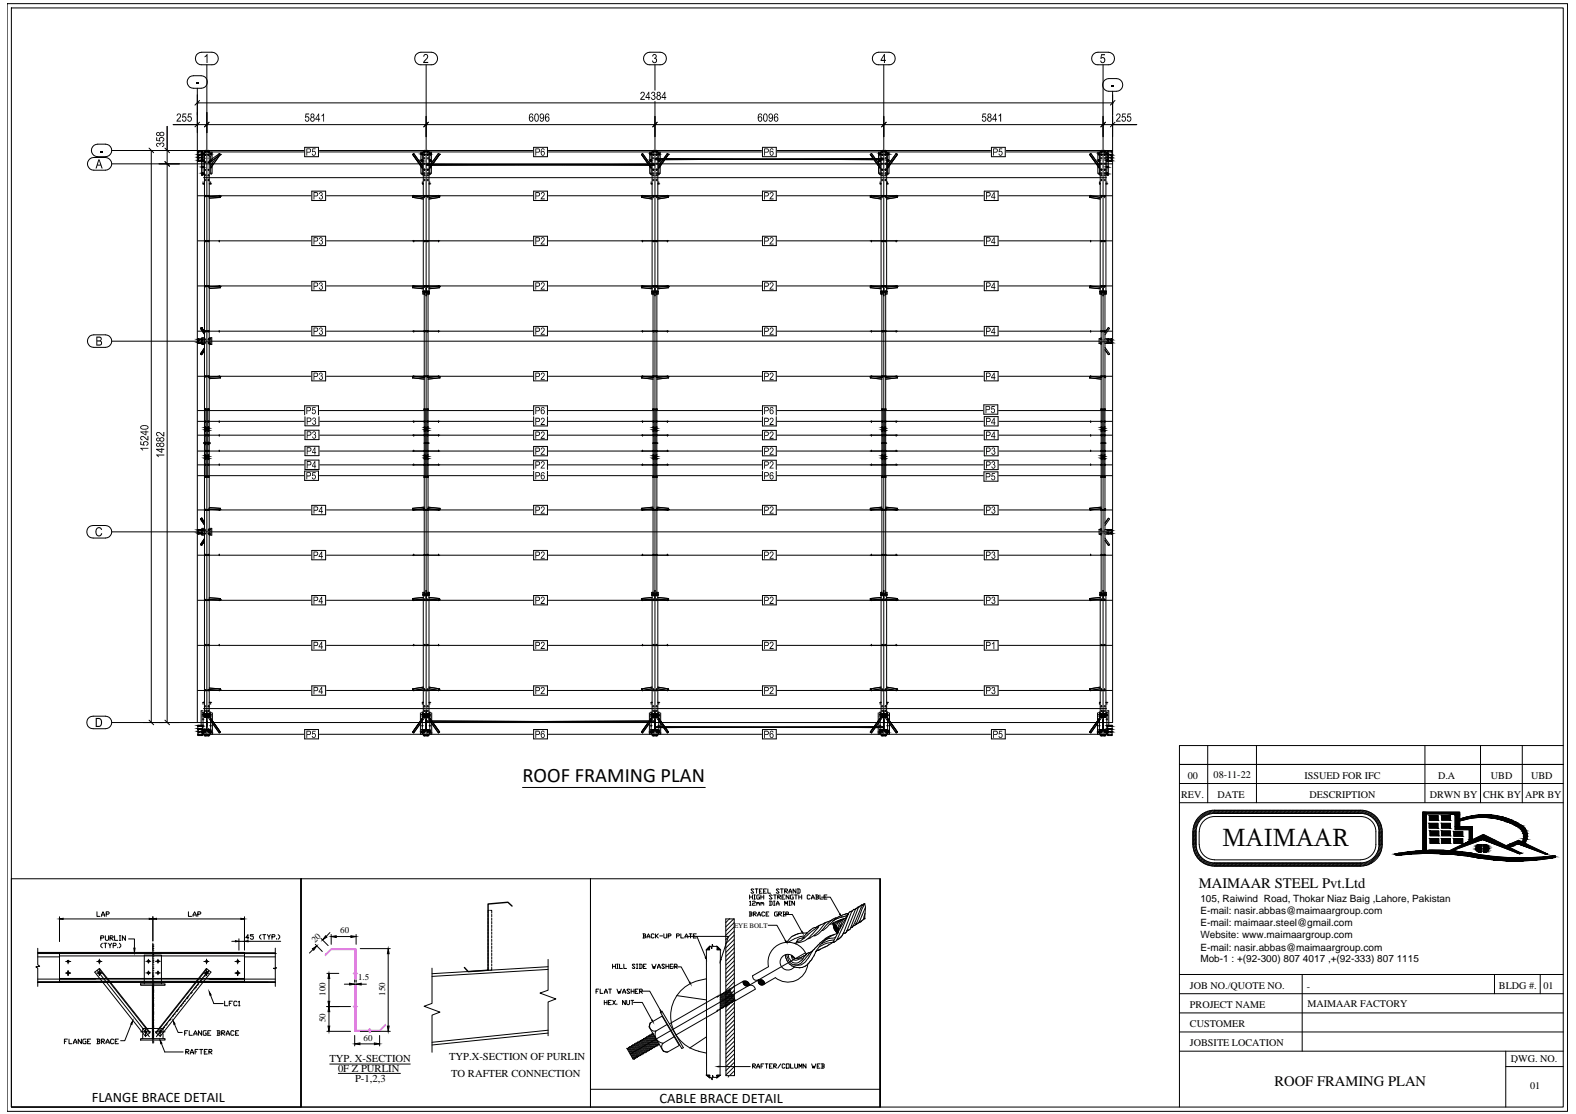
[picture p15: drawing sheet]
<svg xmlns="http://www.w3.org/2000/svg" width="420mm" height="297mm" viewBox="0 0 420 297" stroke-linecap="round" stroke-linejoin="round" font-family="sans-serif">
<defs><g id="words">
<text font-size="6.8" x="325.9" y="225.7">MAIMAAR</text>
<text font-size="5.5" x="139.3" y="208.5">ROOF FRAMING PLAN</text>
<g font-size="3.9">
<text x="319.6" y="236.9">MAIMAAR STEEL Pvt.Ltd</text>
<text x="24.5" y="293.8">FLANGE BRACE DETAIL</text>
<text x="339.8" y="289.6">ROOF FRAMING PLAN</text>
<text x="175.8" y="294.2">CABLE BRACE DETAIL</text>
</g>
<g font-size="2.8">
<text x="87.8" y="283.3">TYP. X-SECTION</text>
<text x="90.1" y="285.8">0F Z PURLIN</text>
<text x="119.7" y="282.7">TYP.X-SECTION OF PURLIN</text>
<text x="120.3" y="287.1">TO RAFTER CONNECTION</text>
<text x="94.6" y="288.4">P-1,2,3</text>
</g>
<g font-size="2.7">
<text x="316.7" y="207.6">00</text>
<text x="323.5" y="207.6">08-11-22</text>
<text x="347.8" y="207.6">ISSUED FOR IFC</text>
<text x="383.4" y="207.6">D.A</text>
<text x="397.5" y="207.6">UBD</text>
<text x="408.2" y="207.6">UBD</text>
<text x="314.9" y="212.7">REV.</text>
<text x="324.6" y="212.7">DATE</text>
<text x="349.1" y="212.7">DESCRIPTION</text>
<text x="381.2" y="212.7">DRWN BY</text>
<text x="395.4" y="212.7">CHK BY</text>
<text x="406.6" y="212.7">APR BY</text>
<text x="320" y="240.4">105, Raiwind Road, Thokar Niaz Baig ,Lahore, Pakistan</text>
<text x="320" y="243.7">E-mail: nasir.abbas@maimaargroup.com</text>
<text x="320" y="247">E-mail: maimaar.steel@gmail.com</text>
<text x="320" y="250.2">Website: www.maimaargroup.com</text>
<text x="320" y="253.5">E-mail: nasir.abbas@maimaargroup.com</text>
<text x="320" y="256.6">Mob-1 : +(92-300) 807 4017 ,+(92-333) 807 1115</text>
<text x="317.2" y="263.6">JOB NO./QUOTE NO.</text>
<text x="348.4" y="263.9">-</text>
<text x="399.6" y="263.7">BLDG #.</text>
<text x="411.5" y="263.7">01</text>
<text x="317.2" y="268.7">PROJECT NAME</text>
<text x="348.6" y="268.5">MAIMAAR FACTORY</text>
<text x="317.2" y="273.8">CUSTOMER</text>
<text x="317.2" y="278.9">JOBSITE LOCATION</text>
<text x="402.8" y="283.1">DWG. NO.</text>
<text x="407.9" y="290.4">01</text>
</g>
<g font-size="2.4">
<text x="84" y="251.4" transform="rotate(-44 84 251.4)">20</text>
<text x="90.7" y="248.9">60</text>
<text x="95.4" y="261.2">1.5</text>
<text x="86.8" y="265.5" transform="rotate(-90 86.8 265.5)">100</text>
<text x="102.6" y="265.5" transform="rotate(-90 102.6 265.5)">150</text>
<text x="86.8" y="272.6" transform="rotate(-90 86.8 272.6)">50</text>
<text x="96.9" y="277.5">60</text>
</g>
<text font-size="1.9" x="195.7" y="247.5">EYE BOLT</text>
</g></defs>
<!-- layer: Part -->
<g fill="none" stroke="#000" stroke-width=".27">
<path d="M52.7 40.5h28.3M52.7 52.2h30.2M52.7 40.3h1.3v2.7h-1.3zM53.7 43v3.8h.4M54 40.6h.5M54.1 49h.1M54.1 48.5v.5M54.1 49h.4M54.3 47.4h59.1M54.5 41.6h-.4v4.6M54.5 43v.7M54.6 40.1h1.1v.2h-1.1z"/>
<path d="M54.6 52.2v.1h1.2v.2M54.6 40.3l-.1 77.7M54.6 40.2h1.1M55.7 52.2v.1M55.7 40.3l.1 77.7M55.8 41.6h.4v4.6M55.8 43v.7M55.8 42.9l2.7-2 .3 .4-3 2.1M55.8 49h.4M55.8 40.6h.7v5.6M56.2 49h.1M56.2 48.5v.5"/>
<path d="M56.2 44.2l2.2-3.3 .3 .3-2.5 3.6M58.5 52.3h.2M58.5 52.2v.1M58.5 52.2h.3v.5M58.5 52.2l-2.7 .2M58.5 52.3l-2.7 .2M58.7 52.3h.1M58.7 41.1h.1M58.7 41.1l-2.5 3.6M58.7 41.2h.1M58.7 52.3v.3M58.7 41.2l-2.9 2.1"/>
<path d="M58.7 52.6l.1 .1M58.7 52.6l-2.9 .2 3-.1M85.2 40.5h28.2M87.1 52.2h54.9M110 52.2v.4M110 52.6h.1M110.1 41.1l2.5 3.6M110.1 52.3h.2M110.1 52.6l2.7 .4M110.1 52.3h.1M110.3 52.2l2.5 .4M110.3 52.3l2.5 .4"/>
<path d="M110.3 52.2h-.3M110.3 52.2v.1M112.6 49h.1M112.6 48.5v.5M112.6 44.2l-2.3-3.3-.3 .3 2.6 3.6M112.6 49h.2M112.8 40.7h-.2v5.9h.2M112.8 40.6h-.6v5.6M113 40.3h-.2v37.3M113 40.1h1.2v.2h-1.2zM113 52.2v.1h1.2v-.1M113 40.2h1.2"/>
<path d="M113.6 43.8l61 .3M113.7 47.4h60.7M113.7 40.5h28.3M114.2 40.3h.2v37.3M114.4 40.7h.2v5.9h-.2M114.4 49h.2M114.4 40.6h.6v5.6M114.6 49h.1M114.6 48.5v.5M114.6 44.2l2.3-3.3 .3 .3-2.6 3.6M116.9 52.3h.3v.3M116.9 52.2h.3v.4"/>
<path d="M116.9 52.2v.1M116.9 52.2l-2.5 .4M116.9 52.3l-2.5 .4M117.1 52.3h.1M117.2 41.1h.1M117.2 52.6h.1M117.2 52.6l-2.8 .4 2.8-.4M117.2 41.1l-2.6 3.6M146.2 40.5h28.2M146.2 52.2h56.8M171 52.6h.1M171 52.2v.4"/>
<path d="M171.1 52.3h.3M171.1 41.1l2.5 3.6M171.1 52.6l2.7 .4M171.1 52.3h.1M171.4 52.2v.1M171.4 52.2l2.4 .4M171.4 52.3l2.4 .4M171.4 52.2h-.4M173.6 49h.1M173.6 48.5v.5M173.6 49h.2M173.6 44.2l-2.3-3.3-.3 .3 2.6 3.6"/>
<path d="M173.8 40.7h-.2v5.9h.2M173.8 40.6h-.6v5.6M174 40.1h1.2v.2h-1.2zM174 52.2v.1h1.2v-.1M174 40.3h-.2v37.3M174 40.2h1.2M174.6 42.3l61 .3M174.6 43.8l-60.9 .3M174.8 47.4h60.7M174.8 40.5h28.2M175.2 40.3h.2v37.3M175.4 40.7h.2v5.9h-.2"/>
<path d="M175.4 49h.2M175.4 40.6h.6v5.6M175.6 49h.1M175.6 48.5v.5M175.6 44.2l2.3-3.3 .3 .3-2.6 3.6M177.9 52.3h.3M177.9 52.2h.3v.4M177.9 52.2v.1M177.9 52.2l-2.5 .4M177.9 52.3l-2.5 .4M178.1 52.3h.1M178.2 41.1h.1"/>
<path d="M178.2 52.6h.1M178.2 52.3v.3M178.2 41.1l-2.6 3.6M178.2 52.6l-2.8 .4 2.8-.4M207.2 40.5h28.3M207.2 52.2h55M232 52.6h.1M232 52.6l2.9 .4-2.8-.4M232.1 41.1l2.5 3.6M232.4 52.3h-.3v.3M232.4 52.2v.1M232.4 52.2h-.4v.4"/>
<path d="M232.4 52.2l2.5 .4M232.4 52.3l2.5 .4M234.6 49h.1M234.6 48.5v.5M234.6 49h.3M234.6 44.2l-2.2-3.3-.4 .3 2.6 3.6M234.9 40.7h-.3v5.9h.3M234.9 40.6h-.7v5.6M235 40.3l-.1 37.3M235 40.1h1.2v.2h-1.2zM235 40.2h1.2M235 52.2v.1h1.2v-.1"/>
<path d="M235.6 42.3l-61 .3M235.8 47.4h59.2M235.8 40.5h28.3M236.2 40.3h.2v37.3M236.4 40.7h.2v5.9h-.2M236.4 49h.2M236.4 40.6h.6v5.6M236.6 49h.1M236.6 48.5v.5M236.6 44.2l2.3-3.3 .4 .3-2.7 3.6M238.9 52.3h.3M238.9 52.2h.3v.4"/>
<path d="M238.9 52.2v.1M238.9 52.2l-2.5 .4M238.9 52.3l-2.5 .4M239.2 52.3h.1M239.2 52.6h.1M239.2 52.3v.3M239.2 41.1l-2.6 3.6M239.2 52.6l-2.8 .4 2.8-.4M266.3 52.2h30.2M268.3 40.5h28.2M290.5 52.6h.1M290.5 41.2l.3-.3 2.3 3.3"/>
<path d="M290.5 52.6l2.8 .4-2.8-.4M290.5 41.1l2.6 3.7M290.6 52.3h.1M290.8 52.3h-.3v.3M290.8 52.2h-.3v.4M290.8 52.2l2.5 .4M290.8 52.3l2.5 .4M290.8 52.2v.1M293.1 49h.1M293.1 48.5v.5M293.1 49h.2M293.3 40.7h-.2v5.9h.2"/>
<path d="M293.3 40.6h-.6v5.6M293.5 40.3h-.2v37.3M293.5 40.1h1.2v.2h-1.2zM293.5 40.2h1.2M293.5 52.2v.1h1.2v-.1M294.7 40.3h.1v37.3M294.8 40.7h.3v5.9h-.3M294.8 49h.3M294.8 40.6h.5M295.1 49h.1M295.1 48.5v.5M295.3 40.3h1.2v2.7h-1.2z"/>
<path d="M295.5 43v3.8h-.4M52.7 76.2h30.2M52.7 64.2h30.2M54.6 64.2h1.1v.1h-1.1zM58.5 76.3l-2.7 .2v-.1h-1.2v-.2h1.1v.2M58.5 76.3h.2l.1 .4M58.5 76.3h.1M58.5 76.3h.3v.4M58.5 76.3l-2.7 .2M58.7 76.4h.1M58.8 76.7l-3 .2M87.1 76.2h54.9"/>
<path d="M87.1 64.2h54.9M110 76.7l2.8 .3M110.1 76.4h.1M110.1 76.3l-.1 .4M110.3 76.3h.1M110.3 76.3h-.3v.4M110.3 76.3l2.5 .3M112.7 77.9h1.8M112.7 77.7h1.8M113 64.2h1.2v.1h-1.2zM113 76.2h1.2v.2h-1.2zM113.1 78.4h-.4v-.8h1.8v.8h-.4"/>
<path d="M113.6 77.6v-.8l.1 .8M113.6 77.9v1l.1-1M113.6 78h-.5v10.2M113.7 78h.4v10.2M116.9 76.3h.3v.4M116.9 76.3h.1M116.9 76.3l-2.5 .3M117.1 76.3l.1 .1M117.2 76.4h.1M117.2 76.4v.3M117.2 76.7l-2.8 .3M146.2 76.2h56.8"/>
<path d="M146.2 64.2h56.8M171 76.7h.1M171 76.7l2.8 .3M171.1 76.4h.1M171.1 76.3l-.1 .1M171.3 76.3h-.3v.4M171.3 76.3h.1M171.3 76.3l2.5 .2M171.3 76.3l2.5 .3M173.7 77.9h1.8M173.7 77.7h1.8M174 64.2h1.2v.1h-1.2z"/>
<path d="M174 76.2h1.2v.2h-1.2zM174.1 78.4h-.4v-.8h1.8v.8h-.4M174.6 77.6v-.8l.1 .8M174.6 77.9v1l.1-1M174.6 78h-.5v10.2M174.7 78h.4v10.2M178 76.3h.3v.4M178 76.3h.1M178 76.3l-2.6 .2M178 76.3l-2.6 .3M178.1 76.3l.1 .1M178.2 76.4h.1"/>
<path d="M178.2 76.7h.1M178.2 76.7l-2.8 .3M207.2 76.2h55M207.2 64.2h55M232 76.7l2.9 .3M232.1 76.4h.1M232.1 76.4l-.1 .3M232.1 76.3v.1M232.3 76.3h-.3v.4M232.3 76.3h.1M232.3 76.3l2.6 .3M234.8 77.9h1.7"/>
<path d="M234.8 77.7h1.7M235 64.2h1.2v.1h-1.2zM235 76.2h1.2v.2h-1.2zM235.1 78.4h-.3v-.8h1.7v.8h-.4M235.6 77.6v-.8l.1 .8M235.6 77.9v1l.1-1M235.6 78h-.5v10.2M235.7 78h.4v10.2M239 76.3h.3v.4M239 76.3h.1M239 76.3l-2.6 .2M239 76.3l-2.6 .3"/>
<path d="M239.2 76.3v.1M239.2 76.4h.1M239.2 76.7h.1M239.2 76.4v.3M239.2 76.7l-2.8 .3 2.9-.3M266.3 76.2h30.2M266.3 64.2h30.2M290.5 76.7l2.8 .3M290.5 76.4h.1M290.5 76.4v.3M290.6 76.3l-.1 .1M290.8 76.3h-.3v.4"/>
<path d="M290.8 76.3h.1M290.8 76.3l2.5 .2M290.8 76.3l2.5 .3M293.2 77.9h1.8M293.2 77.7h1.8M293.5 64.2h1.2v.1h-1.2zM293.5 76.2h1.2v.2h-1.2zM293.6 78.4h-.4v-.8h1.8v.8h-.4M294 77.6v-.8l.1 .8M294 77.9v1l.1-1M294 78h-.4v10.2M294.1 78h.5v10.2"/>
<path d="M52.7 88.3h30.2M53.7 87.4h.1M53.7 87.4l.8 1.1M53.8 91.6v.3h.7M54.1 91.6h.1M54.1 90.3v1.3M54.1 91.5h.4M54.5 90.3h-1.8v1.3h1.8M54.5 90h-.7v.3M54.5 88.4l-.8-1.1-.2 .2 1 1.6M54.5 92.8l-1 1.6 .2 .2 .8-1.1M54.5 93.4l-.8 1.1"/>
<path d="M54.6 88.2h1.1v.2h-1.1zM55.8 90.3h.4v1.3l-.4 .1M55.8 90h.7v1.9h-.7M55.8 91.5h.4M55.8 90.2l.1 .1M87.1 88.3h54.9M113 88.2h1.2v.2h-1.2zM113.1 88.4v11.8M114.1 88.4v11.8M146.2 88.3h56.8M174 88.2h1.2v.2h-1.2zM174.1 88.4v11.8"/>
<path d="M175.1 88.4v11.8M207.2 88.3h55M235 88.2h1.2v.2h-1.2zM235.1 88.4v11.8M236.1 88.4v11.8M266.3 88.3h30.2M293 91.5h.6M293.1 90.3h.1M293.1 91.6h.1M293.4 91.6l.2 .3M293.4 91.6l.2 .2M293.5 88.2h1.2v.2h-1.2z"/>
<path d="M293.6 90.3h-.6v1.3h.6M293.6 88.4v11.8M293.6 90l-.2 .3M293.6 90.1l-.2 .2M294.6 90.3h1.9v1.3h-1.9M294.6 91.5h.5M294.6 88.4v11.8M294.6 88.6l.9-1.3 .3 .2-1.2 1.8M294.6 92.6l1.2 1.8-.3 .2-.9-1.3M294.6 93.2l.9 1.3M295.1 91.6h.1M295.1 90.3v1.3"/>
<path d="M295.5 94.5h.1M295.5 87.4l-.9 1.3M52.7 109.5h28.3M52.7 100.3h30.2M52.7 116h28.4M52.7 112.4h28.4M54.4 118.2h1.5M54.5 118h.1M54.5 118.3h.1M54.5 118.3v72.1M54.6 109.1h1.1v.1h-1.1zM54.6 116h1.1v.2h-1.1z"/>
<path d="M54.6 109.1h1.1M54.9 112.3h-.3v.2h.3M54.9 118h-.5v.3h.5M54.9 109.2v6.8M54.9 116.2v3.9M54.9 113.7h-.3v1.3h.3M55.4 112.3h.3v.2h-.3M55.4 118h.5v.3h-.5M55.4 109.2v6.8M55.4 116.2v3.9M55.4 113.7h.3v1.3h-.3M55.7 100.5v-.3h-1.1v.3h1.2v.1"/>
<path d="M55.8 118h.1M55.8 118.3h.1M55.8 118.3v72.1M55.8 100.5h.1M58.5 100.3v.1M58.5 100.3l.3 .1v.4M58.5 100.3l-2.7 .2M58.5 100.4h.2M58.5 100.4l-2.7 .2M58.7 100.4h.1M58.7 100.4l.1 .4M58.8 100.8l-3 .2"/>
<path d="M85.2 109.5h28.2M85.2 116h56.8M85.2 112.4h56.8M87.1 100.3h54.9M110 100.8l3.1 .3M110 100.5v.3M110.1 100.4h.1M110.3 100.3l2.8 .3-2.8-.2M110.3 100.3l-.3 .1v.4M110.3 100.3v.1M110.3 100.4h-.2M113 100.2h1.2v.3h-1.2z"/>
<path d="M113 109.1h1.2v.1h-1.2zM113 116h1.2v.2h-1.2zM113 109.1h1.2M113.1 118.2h.1M113.1 118.2h1M113.1 100.5v8.6M113.1 109.2v3.1M113.1 112.5v3.5M113.1 116.2v3.9M113.1 113.7h.3M113.1 115h.3M113.1 100.5h-.2l.2 .2"/>
<path d="M113.4 112.3h-.4v.2h.4M113.4 109.2v6.8M113.4 116.2v3.9M113.7 109.5h28.3M113.9 112.3h.3v.2h-.3M113.9 113.7h.2M113.9 115h.2M113.9 109.2v6.8M113.9 116.2v3.9M114.1 118.2h.1M114.1 100.5v8.6M114.1 109.2v3.1"/>
<path d="M114.1 112.5v3.5M114.1 116.2v3.9M114.1 100.5h.2l-.2 .2M117 100.3l.2 .1M117 100.3l.2 .1v.4M117 100.3l-2.9 .4M117.2 100.4h.1M117.2 100.5h.1M117.2 100.8h.1M117.2 100.8l-3.1 .3M146.2 109.5h28.2M146.2 100.3h56.8"/>
<path d="M146.2 116h56.8M146.2 112.4h56.8M171 100.8h.1M171 100.8l3.1 .3M171.1 100.4h.1M171.3 100.4h-.2M171.3 100.3v.1M171.3 100.3l-.3 .1v.4M171.3 100.3l2.8 .3-2.8-.2M174 100.2h1.2v.3h-1.2zM174 109.1h1.2v.1h-1.2zM174 116h1.2v.2h-1.2z"/>
<path d="M174 109.1h1.2M174.1 118.2h.1M174.1 118.2h1M174.1 100.5v8.6M174.1 109.2v3.1M174.1 112.5v3.5M174.1 116.2v3.9M174.1 113.7h.3M174.1 115h.3M174.1 100.5h-.2l.2 .2M174.4 112.3h-.4v.2h.4M174.4 109.2v6.8"/>
<path d="M174.4 116.2v3.9M174.8 109.5h28.2M174.9 112.3h.3v.2h-.3M174.9 113.7h.2M174.9 115h.2M174.9 109.2v6.8M174.9 116.2v3.9M175.1 118.2h.1M175.1 100.5v8.6M175.1 109.2v3.1M175.1 112.5v3.5M175.1 116.2v3.9"/>
<path d="M175.1 100.5h.2l-.2 .2M178 100.3v.1M178 100.3l.3 .1v.4M178 100.3l-2.9 .3 2.9-.2M178 100.4h.1M178.2 100.4h.1M178.2 100.4v.1M178.2 100.8h.1M178.3 100.8l-3.2 .3M207.2 109.5h28.3M207.2 100.3h55M207.2 116h55"/>
<path d="M207.2 112.4h55M232 100.8h.1M232 100.8l3.1 .3-3-.3M232.1 100.4h.1M232.1 100.4v.4M232.3 100.3v.1M232.3 100.3l-.3 .1v.4M232.3 100.3l2.8 .3-2.8-.2M232.3 100.4h-.2M235 116h1.2v.2h-1.2zM235 109.1h1.2v.1h-1.2zM235 109.1h1.2"/>
<path d="M235 100.2h1.2v.3h-1.2zM235.1 118.2h.1M235.1 118.2h1M235.1 113.7h.3M235.1 115h.3M235.1 100.5h-.2l.2 .2M235.1 100.5v8.6M235.1 109.2v3.1M235.1 112.5v3.5M235.1 116.2v3.9M235.4 112.3h-.4v.2h.4M235.4 109.2v6.8"/>
<path d="M235.4 116.2v3.9M235.8 109.5h26.2M235.9 113.7h.2M235.9 115h.2M235.9 112.3h.3v.2h-.3M235.9 109.2v6.8M235.9 116.2v3.9M236.1 118.2h.1M236.1 100.5h.2l-.2 .2M236.1 100.5v8.6M236.1 109.2v3.1M236.1 112.5v3.5"/>
<path d="M236.1 116.2v3.9M239 100.3l.2 .1M239 100.3l.3 .1v.4M239 100.3l-2.9 .4M239.2 100.4h.1M239.2 100.4l.1 .4M239.3 100.8l-3.2 .3M266.2 109.5h30.3M266.3 100.3h30.2M266.3 116h30.2M266.3 112.4h30.2M290.5 100.8h.1"/>
<path d="M290.5 100.8l3.1 .3M290.5 100.4h.1M290.5 100.5h.1M290.7 100.4h-.2M290.7 100.3l2.9 .3-2.9-.2M290.7 100.3l-.2 .1v.4M290.7 100.3v.1M293.5 116h1.2v.2h-1.2zM293.5 109.1h1.2v.1h-1.2zM293.5 109.1h1.2M293.5 100.2h1.2v.3h-1.2zM293.6 118.2h.1"/>
<path d="M293.6 118.2h1M293.6 113.7h.2M293.6 115h.2M293.6 100.5h-.2l.2 .2M293.6 100.5v8.6M293.6 109.2v3.1M293.6 112.5v3.5M293.6 116.2v3.9M293.8 112.3h-.3v.2h.3M293.8 109.2v6.8M293.8 116.2v3.9M294.3 113.7h.3"/>
<path d="M294.3 115h.3M294.3 112.3h.4v.2h-.4M294.3 109.2v6.8M294.3 116.2v3.9M294.6 118.2h.1M294.6 100.5h.2l-.2 .2M294.6 100.5v8.6M294.6 109.2v3.1M294.6 112.5v3.5M294.6 116.2v3.9M52.7 136h30.2M52.7 124h28.4"/>
<path d="M52.7 126.8h28.3M52.7 120.3h28.4M53.7 138.2h.1M53.7 138.2l.8 1.2M54.5 139.3l-.8-1.1-.2 .2 1 1.6M54.6 120.1h1.1v.3h-1.1zM54.6 127.1l1.1 .1-1.1 .1zM54.9 123.8h-.3v.2h.3M54.9 120.4v6.7M54.9 121.3h-.3v1.3h.3M55.4 123.8h.3v.2h-.3M55.4 120.4v6.7"/>
<path d="M55.4 121.3h.3v1.3h-.3M55.7 135.8v.2l-1.1 .1v-.3l1.2-.1 2.7 .2M55.8 135.8l2.7 .2M55.8 135.3l3 .3M58.5 135.9v.1M58.7 135.9h.1M58.7 135.9h-.2M58.8 135.6l-.1 .3M58.8 135.6v.3l-.3 .1M85.2 126.8h28.2M85.2 124h56.8M85.2 120.3h56.8"/>
<path d="M87.1 136h54.9M110 135.6v.3l.3 .1M110 135.6h.1M110 135.6l3.1-.3-3.1 .3M110 135.8h.1M110 135.6v.2M110 135.8l.1 .1M110.1 135.9h.1M110.1 135.9h.2M110.3 135.9v.1M112.9 135.7h.2M113 120.1h1.2v.3h-1.2z"/>
<path d="M113 127.1l1.2 .1-1.2 .1zM113 135.8h1.2v.2l-1.2 .1zM113.1 120.4v3.4M113.1 124v3.1M113.1 127.3v8.5M113.1 136.1v11.8M113.1 135.6l-2.8 .4M113.1 135.6h-.2l.2 .2M113.1 122.6h.3M113.1 121.3h.3M113.4 123.8h-.4v.2h.4M113.4 120.4v6.7"/>
<path d="M113.7 126.8h28.3M113.9 123.8h.3v.2h-.3M113.9 122.6h.2M113.9 121.3h.2M113.9 120.4v6.7M114.1 120.4v3.4M114.1 124v3.1M114.1 127.3v8.5M114.1 136.1v11.8M114.1 135.6h.2l-.2 .2M114.1 135.6l2.9 .3M114.1 135.3l3.1 .3"/>
<path d="M114.3 135.7h-.2l2.9 .3M117 135.9v.1M117.2 135.9h.1M117.2 135.9h-.2M117.2 135.6h.1M117.2 135.8v.1M117.2 135.6v.3l-.2 .1M146.2 136h56.8M146.2 124h56.8M146.2 126.8h28.2M146.2 120.3h56.8M171 135.8h.1"/>
<path d="M171 135.6h.1M171 135.8l.1 .1M171 135.6v.3l.3 .1M171.1 135.9h.1M171.1 135.9h.2M171.3 135.9v.1M173.9 135.7h.2l-2.8 .3M174 120.1h1.2v.3h-1.2zM174 127.1l1.2 .1-1.2 .1zM174 135.8h1.2v.2l-1.2 .1zM174.1 120.4v3.4M174.1 124v3.1"/>
<path d="M174.1 127.3v8.5M174.1 136.1v11.8M174.1 135.6h-.2l.2 .2M174.1 122.6h.3M174.1 121.3h.3M174.1 135.6l-2.8 .3M174.1 135.3l-3.1 .3M174.4 123.8h-.4v.2h.4M174.4 120.4v6.7M174.8 126.8h28.2M174.9 123.8h.3v.2h-.3M174.9 122.6h.2"/>
<path d="M174.9 121.3h.2M174.9 120.4v6.7M175.1 120.4v3.4M175.1 124v3.1M175.1 127.3v8.5M175.1 136.1v11.8M175.1 135.6h.2l-.2 .2M175.1 135.6l2.9 .3M175.1 135.3l3.1 .3M175.3 135.7h-.2l2.9 .3M178 135.9v.1M178.1 135.9h-.1"/>
<path d="M178.2 135.9h.1M178.2 135.8h.1M178.2 135.6h.1M178.2 135.8v.1M178.2 135.6l.1 .3-.3 .1M207.2 136h55M207.2 124h55M207.2 126.8h28.3M207.2 120.3h55M232 135.6h.1M232 135.6v.3l.3 .1M232 135.6l3.1-.3-3 .3"/>
<path d="M232.1 135.8h.1M232.1 135.9h.1M232.1 135.6v.3M232.1 135.9h.2M232.3 135.9v.1M234.9 135.7h.2M235 120.1h1.2v.3h-1.2zM235 127.1l1.2 .1zM235 135.8h1.2v.3l-1.2-.1zM235.1 135.6h-.2l.2 .2M235.1 122.6h.3M235.1 121.3h.3"/>
<path d="M235.1 120.4v3.4M235.1 124v3.1M235.1 127.3v8.5M235.1 136.1v11.8M235.1 135.6l-2.8 .4M235.4 123.8h-.4v.2h.4M235.4 120.4v6.7M235.8 126.8h26.3M235.9 123.8h.3v.2h-.3M235.9 122.6h.2M235.9 121.3h.2M235.9 120.4v6.7"/>
<path d="M236.1 135.6h.2l-.2 .2M236.1 120.4v3.4M236.1 124v3.1M236.1 127.3v8.5M236.1 136.1v11.8M236.1 135.6l2.9 .3M236.3 135.7h-.2l2.9 .3M239 135.9v.1M239.2 135.9h.1M239.2 135.9h-.2M239.2 135.8h.1M239.2 135.6h.1"/>
<path d="M239.2 135.6v.3M239.2 135.6l-3.1-.3 3.2 .3M239.3 135.6v.3l-.3 .1M266.3 126.8h30.2M266.3 136h30.2M266.3 124h30.2M266.3 120.3h30.2M290.5 135.6h.1M290.5 135.8v.1M290.5 135.6v.3l.2 .1M290.5 135.9h.1M290.5 135.9h.2"/>
<path d="M290.7 135.9v.1M293.4 135.7h.2l-2.9 .3M293.5 120.1h1.2v.3h-1.2zM293.5 127.1l1.2 .1zM293.5 135.8h1.2v.3l-1.2-.1zM293.6 135.6h-.2l.2 .2M293.6 122.6h.2M293.6 121.3h.2M293.6 120.4v3.4M293.6 124v3.1M293.6 127.3v8.5M293.6 136.1v11.8"/>
<path d="M293.6 135.6l-2.9 .3M293.6 135.3l-3.1 .3M293.8 123.8h-.3v.2h.3M293.8 120.4v6.7M294.3 123.8h.4v.2h-.4M294.3 122.6h.3M294.3 121.3h.3M294.3 120.4v6.7M294.6 135.6h.2l-.2 .2M294.6 135.7h.2M294.6 120.4v3.4M294.6 124v3.1"/>
<path d="M294.6 127.3v8.5M294.6 136.1v11.8M294.6 139.4l.9-1.2 .3 .2-1.2 1.7M295.5 138.2l-.9 1.3M52.7 148h30.2M53.8 142.4v.3h.7M54.1 141.2h.1M54.1 141.2v1.2M54.1 141.2h.4M54.5 141.2h-1.8v1.2h1.8M54.5 143.6l-1 1.6 .2 .2 .8-1.1M54.5 144.2l-.8 1.2"/>
<path d="M54.5 140.9h-.7v.3M54.6 147.9h1.1v.2h-1.1zM55.7 159.9v.2M55.8 141.1h.4v1.4h-.4M55.8 159.8v.1h-1.2v.2M55.8 141.2h.4M55.8 159.9h.1M55.8 159.9l2.7 .1M55.8 159.8l2.7 .2M55.8 159.4l3 .2M55.8 140.9h.7v1.8h-.7M55.9 142.4l-.1 .1"/>
<path d="M58.5 160h.2M58.5 160h.1M58.7 160h.1M58.7 159.9h.1M58.8 159.6v.4h-.3M58.8 159.6l-.1 .3M87.1 148h54.9M110 159.6v.4h.3M110 159.6h.1M110 159.6l2.8-.3-2.8 .3M110 159.6l.1 .4M110 159.9l.3 .1"/>
<path d="M110.1 160h.1M110.3 160h.1M112.7 158.4h1.8M112.7 158.6h1.8M112.8 158.8v31.6M112.8 159.8l-2.5 .2M112.8 159.7l-2.5 .3M113 147.9h1.2v.2h-1.2zM113.1 148.1v10.2h.5M113.1 157.9h-.4v.9h1.8v-.9h-.4M113.6 158.4v-1l.1 1M113.6 158.8v.8l.1-.8"/>
<path d="M114.1 148.1v10.2h-.4M114.4 158.8v31.6M114.4 159.8l2.5 .2M114.4 159.7l2.5 .3M114.4 159.3l2.8 .3M116.9 160h.3M116.9 160h.1M117.2 159.9h.1M117.2 159.6v.4h-.3M117.2 159.6v.4M146.2 148h56.8M171 159.6h.1"/>
<path d="M171 159.9l.3 .1M171 159.6v.4h.3M171.3 160h.1M173.7 158.4h1.8M173.7 158.6h1.8M173.8 158.8v31.6M173.8 159.8l-2.5 .2M173.8 159.7l-2.5 .3M173.8 159.3l-2.8 .3M174 147.9h1.2v.2h-1.2zM174.1 148.1v10.2h.5M174.1 157.9h-.4v.9h1.8v-.9h-.4"/>
<path d="M174.6 158.4v-1l.1 1M174.6 158.8v.8l.1-.8M175.1 148.1v10.2h-.4M175.4 158.8v31.6M175.4 159.7l2.6 .3M175.4 159.3l2.9 .3M178.2 159.9v.1M178.2 159.9l-.2 .1M178.2 159.6l.1 .4h-.3M178.2 159.6h.1M207.2 148h55M232 159.6v.4h.3"/>
<path d="M232 159.6h.1M232 159.6l2.9-.3-2.8 .3M232.1 159.9h.1M232.1 160h.2M232.1 159.6v.4M232.3 160h.1M234.8 158.4h1.7M234.8 158.6h1.7M234.9 158.8v31.6M234.9 159.8l-2.6 .2M234.9 159.7l-2.6 .3M235 147.9h1.2v.2h-1.2z"/>
<path d="M235.1 157.9h-.3v.9h1.7v-.9h-.4M235.1 148.1v10.2h.5M235.6 158.4v-1l.1 1M235.6 158.8v.8l.1-.8M236.1 148.1v10.2h-.4M236.4 158.8v31.6M236.4 159.8l2.6 .2M236.4 159.7l2.6 .3M236.4 159.3l2.9 .3M239 160h.2M239 160h.1M239.2 160h.1"/>
<path d="M239.2 159.9h.1M239.2 159.9v.1M239.3 159.6v.4h-.3M239.3 159.6l-.1 .3M266.3 148h30.2M290.5 159.6v.4h.3M290.5 159.6v.4M290.5 159.9h.1M290.5 160h.3M290.8 160h.1M293 141.2h.6M293.1 141.1v.1"/>
<path d="M293.1 142.4v.1M293.2 158.4h1.8M293.2 158.6h1.8M293.3 158.8v31.6M293.3 159.8l-2.5 .2M293.3 159.7l-2.5 .3M293.3 159.3l-2.8 .3M293.4 142.4l.2 .3M293.4 142.4l.2 .2M293.5 147.9h1.2v.2h-1.2zM293.6 141.2h-.6v1.2h.6M293.6 157.9h-.4v.9h1.8v-.9h-.4"/>
<path d="M293.6 148.1v10.2h.4M293.6 140.9l-.2 .3M293.6 141l-.2 .2M294 158.4v-1l.1 1M294 158.8v.8l.1-.8M294.6 141.2h1.9v1.2h-1.9M294.6 141.2h.5M294.6 148.1v10.2h-.5M294.6 143.5l1.2 1.7-.3 .2-.9-1.3M294.6 144.1l.9 1.3M294.8 158.8v31.6M295.1 141.2h.1"/>
<path d="M295.1 141.2v1.2M295.5 145.4h.1M52.7 160.1h30.2M52.7 172.1h30.2M54.6 172h1.1v.1h-1.1zM87.1 160.1h54.9M87.1 172.1h54.9M113 160.1v-.2h1.2v.2M113 172h1.2v.1h-1.2zM146.2 160.1h56.8M146.2 172.1h56.8M174 160.1v-.2h1.2v.2"/>
<path d="M174 172h1.2v.1h-1.2zM207.2 160.1h55M207.2 172.1h55M235 160.1v-.2h1.2v.2M235 172h1.2v.1h-1.2zM266.3 160.1h30.2M266.3 172.1h30.2M293.5 160.1v-.2h1.2v.2M293.5 172h1.2v.1h-1.2zM52.7 184.1h30.2M52.7 195.8h28.3M52.7 193.4h1.3v2.7h-1.3z"/>
<path d="M54 195.7h.4M54 194.6h2.3l-2.3 .1M54.1 187.3h.1M54.1 187.3h.4M54.1 190.7h2.1M54.1 189.5h-.5v3.9M54.1 187.3v.5M54.1 190.1v4.6M54.1 190.5l-.1 .1h2.3l-.1-.1M54.3 188.9h59.1M54.3 190.6v-.2h1.7v.2M54.4 194.7h.1"/>
<path d="M54.4 194.7v1.3h1.5v-1.3M54.5 190.7v.6h.6M54.6 196.1h1.1M54.6 196v.2h1.1v-.2M55 190.7l.1 .1M55.1 192.5h.1M55.1 192.4v1.2M55.1 190.4v-.9l.1 .9M55.1 190.7v3.9M55.2 192.4v1.2M55.2 192.5h.1M55.2 190.7v3.9"/>
<path d="M55.3 191l.3-.3 3.1 4.5-.3 .2zM55.3 190.7l-.1 .1M55.5 190.8h.1M55.5 190.8l3.2 4.4M55.8 187.3h.4M55.8 183.8v.1l-1.2 .1v.2h1.1v-.2M55.8 183.9l2.7 .2M55.8 183.5l3 .2M55.8 190.7v.6h-.6M55.9 194.7h.1M56.2 187.3h.1M56.2 187.3v.5"/>
<path d="M56.2 190.1v4.6M56.2 191.5l2.5 3.7M56.2 191.6l2.5 3.6M56.6 190.1v5.6h-.7M58.5 184.1h.1M58.7 184h.1M58.7 184l-.2 .1M58.8 183.7l-.1 .3M58.8 183.7v.4h-.3M85.2 195.8h28.2M87.1 184.1h54.9M110 195.2l3.1-4.5 .4 .3-3.2 4.4"/>
<path d="M110 195.2l.3 .2M110 183.7h.1M110.1 195.2h.1M110.1 183.7l-.1 .4h.3M110.1 184h.1M110.1 184l.2 .1M110.3 184.1h.1M112.1 190.1v5.6h.7M112.5 194.6l2.2 .1zM112.6 187.3h.1M112.6 187.3h.2M112.6 190.7h2"/>
<path d="M112.6 187.3v.5M112.6 190.1v4.6M112.6 191.5l-2.6 3.7M112.6 192.2l-2.3 3.2M112.6 190.5l-.1 .1h2.2l-.1-.1M112.7 190.6v-.2h1.8v.2M112.8 194.7h.1M112.8 194.7v1.3h1.6v-1.3M112.8 183.6l-2.5 .5M112.8 183.2l-2.7 .5M112.9 190.7v.6h1.4v-.6M113 196.1h1.2"/>
<path d="M113 196v.2h1.2v-.2M113 184h1.2v.2h-1.2zM113.2 190.8l-3.1 4.4M113.5 190.7l.1 .1M113.5 192.4h.2M113.5 192.5h.2M113.5 193.6h.2M113.5 192h.2v2.3h-.2zM113.6 190.4v-.9l.1 .9M113.6 190.7v3.9M113.7 192.2l60.9 .3M113.7 188.9h60.7"/>
<path d="M113.7 195.8h28.3M113.7 190.7l-.1 .1M114 190.8h.1M114 190.8l3.2 4.4-2.6-3.6M114.4 194.7h.1M114.4 187.3h.2M114.4 183.6l2.5 .5M114.4 183.2l2.8 .5M114.6 187.3h.1M114.6 187.3v.5M114.6 190.1v4.6M114.6 191.5l2.6 3.7"/>
<path d="M114.6 192.2l2.3 3.2M115.1 190.1v5.6h-.7M116.9 184.1h.1M117.1 184h.1M117.1 184l-.2 .1M117.2 195.2l-.3 .2M117.2 195.2l-3.2-4.5-.3 .3 3.2 4.4M117.2 183.7l-.1 .3M117.2 183.7v.4h-.3M146.2 184.1h56.8M146.2 195.8h28.2M171 195.2l3.2-4.5 .3 .3-3.2 4.4"/>
<path d="M171 195.2l.3 .2M171 183.7h.1M171.1 195.2h.1M171.1 184h.1M171.1 183.7l-.1 .4h.4M171.1 184l.3 .1M171.4 184.1h.1M173.1 190.1v5.6h.7M173.5 194.6l2.3 .1zM173.6 187.3h.1M173.6 187.3h.2M173.6 190.7h2"/>
<path d="M173.6 187.3v.5M173.6 190.1v4.6M173.6 191.5l-2.6 3.7M173.6 192.2l-2.3 3.2M173.6 190.5l-.1 .1h2.3l-.2-.1M173.7 190.6v-.2h1.8v.2M173.8 194.7h.1M173.8 194.7v1.3h1.6v-1.3M173.8 183.7l-2.4 .4M173.8 183.6l-2.4 .5M173.8 183.2l-2.7 .5M173.9 190.7v.6h.7"/>
<path d="M174 196.1h1.2M174 184h1.2v.2h-1.2zM174 196v.2h1.2v-.2M174.2 190.8l-3.1 4.4M174.5 190.7l.1 .1M174.5 192.4h.1M174.5 192.5h.1M174.5 193.6h.1M174.5 194.3h.1M174.5 192h.1M174.6 190.4v-.9l.1 .9M174.6 190.7v3.9"/>
<path d="M174.6 192.2l-61 .3M174.6 193.8l61 .2M174.7 192.4h.1M174.7 192.5h.1M174.7 193.6h.1M174.7 192v2.3M174.7 190.7v3.9M174.7 191l.4-.3 3.1 4.5-.3 .2zM174.7 190.7v.1M174.8 188.9h60.7M174.8 195.8h28.2M175 190.8h.1"/>
<path d="M175 190.8l3.2 4.4M175.3 190.7v.6h-.6M175.4 194.7h.1M175.4 187.3h.2M175.4 183.6l2.5 .5M175.6 187.3h.1M175.6 187.3v.5M175.6 190.1v4.6M176.1 190.1v5.6h-.7M177.9 184.1h.1M178.1 184h.1M178.1 184l-.2 .1"/>
<path d="M178.2 183.7h.1M178.2 183.7v.3M178.2 183.7l-2.8-.5 2.8 .5M178.2 183.7v.4h-.3M207.2 184.1h55M207.2 195.8h28.3M232 183.7l.1 .3M232 183.7v.4h.4M232.1 195.2h.1M232.1 184h.1M232.1 184l.3 .1M232.4 184.1h.1"/>
<path d="M234.1 190.1v5.6h.8M234.5 194.6l2.3 .1zM234.6 187.3h.1M234.6 187.3h.3M234.6 190.7h2M234.6 187.3v.5M234.6 190.1v4.6M234.6 192.2l-2.2 3.2M234.6 190.5l-.1 .1h2.3l-.2-.1M234.8 190.6v-.2h1.7v.2M234.9 194.7h.1M234.9 194.7v1.3h1.5v-1.3"/>
<path d="M234.9 183.6l-2.5 .5M234.9 183.2l-2.9 .5M234.9 190.7v.6h1.4v-.6M235 196.1h1.2M235 196v.2h1.2v-.2M235 184h1.2v.2h-1.2zM235.2 190.7l.3 .3-3.1 4.4-.4-.2zM235.2 190.8l-3.1 4.4M235.5 190.7l.1 .1M235.5 192.4h.2M235.5 192.5h.2M235.5 193.6h.2"/>
<path d="M235.6 190.4v-.9l.1 .9M235.6 190.7v3.9M235.6 193.8l-61 .2M235.7 190.7v3.9M235.7 192h-.2v2.3h.2M235.7 191l.4-.3 3.2 4.5-.4 .2zM235.7 190.7v.1M235.8 188.9h59.2M235.8 195.8h28.3M236 190.8h.1M236 190.8l3.3 4.4M236.4 194.7h.1"/>
<path d="M236.4 187.3h.2M236.4 183.6l2.5 .5M236.4 183.2l2.8 .5M236.6 187.3h.1M236.6 187.3v.5M236.6 190.1v4.6M236.6 191.6l2.6 3.6M237.1 190.1v5.6h-.7M238.9 184.1h.1M239.1 184h.1M239.1 184l-.2 .1M239.2 183.7v.3"/>
<path d="M239.2 183.7v.4h-.3M266.3 184.1h30.2M268.3 195.8h28.2M290.5 183.7h.1M290.5 183.7v.4h.3M290.5 183.7l2.8-.5-2.8 .5M290.5 195.2h.1M290.5 183.7l.1 .3M290.6 184h.1M290.6 184l.2 .1M290.8 184.1h.1M292.6 190.1v5.6h.7"/>
<path d="M293 194.6l2.2 .1zM293.1 187.3h.1M293.1 187.3v.5M293.1 190.1v4.6M293.1 187.3h.2M293.1 190.7h2M293.1 192.2l-2.3 3.2M293.1 190.5l-.1 .1h2.2l-.1-.1M293.2 190.6v-.2h1.8v.2M293.3 194.7h.1M293.3 194.7v1.3h1.5v-1.3M293.3 183.6l-2.5 .5"/>
<path d="M293.4 190.7v.6h1.4v-.6M293.5 196.1h1.2M293.5 196v.2h1.2v-.2M293.5 184h1.2v.2h-1.2zM293.7 190.7l.2 .3-3.1 4.4-.3-.2zM293.7 190.8l-3.2 4.4M293.9 190.7l.2 .1M294 192.4h.2M294 192.5h.2M294 192h.2v2.3h-.2zM294 193.6h.2M294 190.4v-.9l.1 .9"/>
<path d="M294.1 190.7v3.9M294.2 190.7l-.1 .1M294.8 194.7h.1M294.8 187.3h.3M294.8 195.7h.5M295.1 187.3h.1M295.1 187.3v.5M295.1 190.1v4.6M295.1 189.5h.5v3.9M295.3 193.4h1.2v2.7h-1.2z"/>
</g>
<!-- layer: Bolt -->
<g fill="#000" stroke="#000" stroke-width=".27">
<path d="M52.9 42.8h.1zM52.9 42h.1zM53.7 42h.1zM53.7 41.3h.1zM53.7 42.8h.1zM53.9 46.4h.2zM53.9 44.7h.2zM53.9 42.9h.2zM53.9 41.2h.2zM56.2 41.2h.2zM112.3 42.8h.3zM112.4 42.7h.2z"/>
<path d="M112.4 42.9h.2zM112.4 41.2h.2zM114.6 41h.2zM173.4 41h.2zM175.7 42.9h.1zM175.7 41.2h.1zM234.4 42.9h.2zM234.4 41.2h.2zM236.7 42.9h.1zM236.7 41.2h.1zM292.8 42.9h.3zM292.8 41.2h.3z"/>
<path d="M292.9 42.9h.2zM292.9 41.2h.2zM295.1 46.4h.2zM295.1 44.6h.2zM295.1 42.9h.2zM295.1 44.7h.2zM295.1 41.2h.2zM295.4 41.3h.2zM295.4 42h.2zM295.4 42.8h.2zM296.2 42h.2zM296.2 42.8h.2z"/>
<path d="M52.9 90.6h.1zM52.9 91.4h.1zM53.7 90.6h.1zM296.2 91.3h.2zM54.8 114.7h.1zM54.8 114.1h.1zM55.4 114.6h.1zM55.4 114.1h.1zM55.4 114.7h.1zM113.8 114.7h.2zM113.8 114.1h.2zM174.2 114.7h.2z"/>
<path d="M174.2 114.1h.2zM174.8 114.1h.2zM235.2 114.1h.2zM293.7 114.7h.2zM293.7 114h.2zM54.8 122.3h.1zM55.4 122.3h.1zM113.8 121.7h.2zM113.8 122.3h.2zM174.2 121.7h.2zM174.2 122.3h.2zM174.8 121.6h.2z"/>
<path d="M174.8 121.7h.2zM174.8 122.2h.2zM235.2 121.6h.2zM235.2 122.3h.2zM293.7 122.3h.2zM52.9 142.2h.1zM52.9 141.4h.1zM53.7 141.4h.1zM296.2 142.2h.2zM52.9 194.4h.1zM52.9 193.6h.1zM52.9 195.1h.1z"/>
<path d="M53.7 195.1h.1zM53.7 194.4h.1zM53.7 193.6h.1zM54 195.3h.2zM54.5 190.4h.3v.2zM54.5 190.6l.3 .1zM54.6 191.1h.2zM55.5 190.4l.2 .2zM55.5 190.6l.2 .1zM55.5 191.1h.2zM56 195.3h.2zM56.1 195.3h.1z"/>
<path d="M112.5 195.3h.2zM113 190.4h.2v.2zM113.1 191.1h.2zM113.9 191.1h.2zM114 190.4l.2 .2zM114.5 195.2h.2zM173.5 195.3h.2zM174 190.4l.2 .2zM174.1 191.1h.2zM174.9 191h.2zM174.9 191.1h.2zM175 190.4h.2v.2z"/>
<path d="M175.5 195.3h.2zM234.6 195.3h.1zM235 190.4l.2 .2zM236 190.4h.2v.2zM236.5 195.3h.2zM293 195.3h.2zM293.5 190.4l.2 .2zM293.6 191h.1zM293.6 191.1h.1zM294.4 191.1h.2zM294.5 190.4h.2v.2zM295 195.2h.2z"/>
<path d="M295 195.3h.2zM295.4 195.1h.2zM296.2 195.1h.2z"/>
<path d="M52.9 41.2h.1zM52.9 41.2h.1zM52.9 41.2h.1zM52.9 41.2h.1zM52.9 41.2h.1zM52.9 41.2h.1z"/>
<path d="M52.9 42h.1zM52.9 42h.1z"/>
<path d="M52.9 42h.1zM52.9 42h.1zM52.9 42h.1zM52.9 42h.1zM52.9 42h.1zM52.9 42h.1zM52.9 42h.1zM52.9 42h.1z"/>
<path d="M52.9 42.8h.1zM52.9 42.8h.1z"/>
<path d="M52.9 42.8h.1zM52.9 42.8h.1zM52.9 42.8h.1zM52.9 42.8h.1zM52.9 42.8h.1zM52.9 42.8h.1zM52.9 42.8h.1zM52.9 42.8h.1z"/>
<path d="M52.9 41.3h.1zM52.9 41.3h.1z"/>
<path d="M52.9 42l.1 .1zM52.9 42l.1 .1z"/>
<path d="M52.9 41.3h.1zM52.9 41.3h.1zM52.9 41.3h.1zM52.9 41.3h.1zM52.9 41.3h.1zM52.9 41.3h.1zM52.9 41.3h.1zM52.9 41.3h.1zM52.9 41.3h.1zM52.9 41.3h.1zM52.9 41.2l.1 .1zM52.9 41.2l.1 .1z"/>
<path d="M52.9 42h.1zM52.9 42h.1zM52.9 42h.1zM52.9 42h.1zM52.9 42h.1zM52.9 42h.1zM52.9 42h.1zM52.9 42h.1zM52.9 42h.1zM52.9 42h.1z"/>
<path d="M52.9 42.8h.1zM52.9 42.8h.1zM52.9 42.8h.1zM52.9 42.8h.1zM52.9 42.8h.1zM52.9 42.8h.1zM52.9 42.8h.1zM52.9 42.8h.1zM52.9 42.8h.1zM52.9 42.8h.1z"/>
<path d="M53.7 41.3h.1zM53.7 41.3h.1z"/>
<path d="M53.7 42l.1 .1zM53.7 42l.1 .1z"/>
<path d="M53.7 42h.1zM53.7 42h.1z"/>
<path d="M53.7 42.8h.1zM53.7 42.8h.1z"/>
<path d="M53.7 42.8l.1 .1zM53.7 42.8l.1 .1z"/>
<path d="M53.7 41.2h.1zM53.7 41.2h.1zM53.7 41.2h.1zM53.7 41.2h.1z"/>
<path d="M53.7 41.3h.1zM53.7 41.3h.1zM53.7 41.3h.1zM53.7 41.3h.1zM53.7 41.3h.1zM53.7 41.3h.1zM53.7 41.3h.1zM53.7 41.3h.1zM53.7 41.2l.1 .1zM53.7 41.2l.1 .1z"/>
<path d="M53.7 42h.1zM53.7 42h.1zM53.7 42h.1zM53.7 42h.1zM53.7 42h.1zM53.7 42h.1zM53.7 42h.1zM53.7 42h.1z"/>
<path d="M53.7 42h.1zM53.7 42h.1zM53.7 42h.1zM53.7 42h.1zM53.7 42h.1zM53.7 42h.1z"/>
<path d="M53.7 42.8h.1zM53.7 42.8h.1zM53.7 42.8h.1zM53.7 42.8h.1zM53.7 42.8h.1zM53.7 42.8h.1zM53.7 42.8h.1zM53.7 42.8h.1z"/>
<path d="M53.7 42.8h.1zM53.7 42.8h.1zM53.7 42.8h.1zM53.7 42.8h.1zM53.7 42.8h.1zM53.7 42.8h.1z"/>
<path d="M53.9 46.2h.2zM53.9 46.2h.2zM53.9 46.2h.2zM53.9 46.2h.2zM53.9 46.2h.2zM53.9 46.2h.2zM53.9 46.2h.2zM53.9 46.2h.2zM53.9 46.2h.2zM53.9 46.2h.2zM53.9 46.2h.2zM53.9 46.2h.2z"/>
<path d="M53.9 46.3h.2zM53.9 46.3h.2zM53.9 46.3h.2zM53.9 46.3h.2zM53.9 46.3h.2zM53.9 46.3h.2zM53.9 46.3h.2zM53.9 46.3h.2zM53.9 46.3h.2zM53.9 46.3h.2zM53.9 46.3h.2zM53.9 46.3h.2zM53.9 46.3h.2zM53.9 46.3h.2z"/>
<path d="M53.9 44.5h.2zM53.9 44.5h.2zM53.9 44.5h.2zM53.9 44.5h.2zM53.9 44.5h.2zM53.9 44.5h.2zM53.9 44.5h.2zM53.9 44.5h.2zM53.9 44.5h.2zM53.9 44.5h.2zM53.9 44.5h.2zM53.9 44.5h.2z"/>
<path d="M53.9 44.5h.2zM53.9 44.5h.2zM53.9 44.5h.2zM53.9 44.5h.2zM53.9 44.5h.2zM53.9 44.5h.2zM53.9 44.5h.2zM53.9 44.5h.2zM53.9 44.5h.2zM53.9 44.5h.2zM53.9 44.5h.2zM53.9 44.5h.2zM53.9 44.5h.2zM53.9 44.5h.2z"/>
<path d="M53.9 42.8h.2zM53.9 42.8h.2zM53.9 42.8h.2zM53.9 42.8h.2zM53.9 42.8h.2zM53.9 42.8h.2zM53.9 42.8h.2zM53.9 42.8h.2zM53.9 42.8h.2zM53.9 42.8h.2zM53.9 42.8h.2zM53.9 42.8h.2z"/>
<path d="M53.9 42.8h.2zM53.9 42.8h.2zM53.9 42.8h.2zM53.9 42.8h.2zM53.9 42.8h.2zM53.9 42.8h.2zM53.9 42.8h.2zM53.9 42.8h.2zM53.9 42.8h.2zM53.9 42.8h.2zM53.9 42.8h.2zM53.9 42.8h.2zM53.9 42.8h.2zM53.9 42.8h.2z"/>
<path d="M53.9 41h.2zM54 41h.1zM54 41h.1z"/>
<path d="M53.9 41h.2zM53.9 41h.2zM53.9 41h.2zM53.9 41h.2zM53.9 41h.2zM53.9 41h.2zM53.9 41h.2zM53.9 41h.2zM53.9 41h.2zM53.9 41h.2zM53.9 41h.2zM53.9 41h.2z"/>
<path d="M53.9 41.1h.2zM53.9 41.1h.2zM53.9 41.1h.2zM53.9 41.1h.2zM53.9 41.1h.2zM53.9 41.1h.2zM53.9 41.1h.2zM53.9 41.1h.2zM53.9 41.1h.2zM53.9 41.1h.2zM53.9 41.1h.2zM53.9 41.1h.2zM53.9 41l.2 .1zM53.9 41l.2 .1z"/>
<path d="M53.9 41.1h.2zM53.9 41.1h.2zM53.9 41.1h.2zM53.9 41.1h.2zM53.9 41.1h.2zM53.9 41.1h.2zM53.9 41.1h.2zM53.9 41.1h.2zM53.9 41.1h.2zM53.9 41.1h.2zM53.9 41.1h.2zM53.9 41.1h.2zM53.9 41.1h.2zM53.9 41.1h.2z"/>
<path d="M53.9 46.4h.2zM53.9 46.4h.2zM53.9 46.4h.2zM53.9 46.4h.2zM53.9 46.4h.2zM53.9 46.4h.2zM53.9 46.4h.2z"/>
<path d="M53.9 44.7h.2zM53.9 44.7h.2zM53.9 44.7h.2zM53.9 44.7h.2zM53.9 44.7h.2zM53.9 44.6l.2 .1zM53.9 44.6h.2z"/>
<path d="M53.9 42.9h.2zM53.9 42.9h.2zM53.9 42.9h.2zM53.9 42.9h.2zM53.9 42.9h.2zM53.9 42.9h.2zM53.9 42.9h.2z"/>
<path d="M53.9 41h.2zM53.9 41h.2zM53.9 41h.2zM53.9 41h.2z"/>
<path d="M53.9 41.2h.2zM53.9 41.2h.2zM53.9 41.2h.2zM53.9 41.2h.2zM53.9 41.2h.2zM53.9 41.1l.2 .1zM53.9 41.1h.2z"/>
<path d="M53.9 46.2h.2zM53.9 46.2h.2zM53.9 46.2h.2zM53.9 46.2h.2zM53.9 46.2h.2zM54 46.2h.1z"/>
<path d="M53.9 44.5h.2zM53.9 44.5h.2zM53.9 44.5h.2zM53.9 44.5h.2zM53.9 44.5h.2zM54 44.5h.1z"/>
<path d="M53.9 42.8h.2zM53.9 42.8h.2zM53.9 42.8h.2zM53.9 42.8h.2zM53.9 42.8h.2zM54 42.7l.1 .1z"/>
<path d="M53.9 46.3h.2zM53.9 46.3h.2zM53.9 46.3h.2zM53.9 46.3h.2zM53.9 46.3h.2zM53.9 46.3h.2zM53.9 46.3h.2zM53.9 46.3h.2zM53.9 46.3h.2zM53.9 46.3h.2zM53.9 46.3h.2zM53.9 46.3h.2zM53.9 46.3h.2zM53.9 46.3h.2zM53.9 46.2l.2 .1zM53.9 46.2l.2 .1z"/>
<path d="M53.9 46.4h.2zM53.9 46.4h.2zM53.9 46.4h.2zM53.9 46.4h.2zM53.9 46.4h.2zM53.9 46.4h.2zM53.9 46.4h.2zM53.9 46.4h.2zM53.9 46.4h.2zM53.9 46.4h.2zM53.9 46.4h.2zM53.9 46.4h.2zM53.9 46.4h.2zM53.9 46.4h.2zM53.9 46.3l.2 .1zM53.9 46.3l.2 .1z"/>
<path d="M53.9 44.6h.2zM53.9 44.6h.2zM53.9 44.6h.2zM53.9 44.6h.2zM53.9 44.6h.2zM53.9 44.6h.2zM53.9 44.6h.2zM53.9 44.6h.2zM53.9 44.6h.2zM53.9 44.6h.2zM53.9 44.6h.2zM53.9 44.6h.2zM53.9 44.6h.2zM53.9 44.6h.2zM53.9 44.5l.2 .1zM53.9 44.5l.2 .1z"/>
<path d="M53.9 44.6h.2zM53.9 44.6h.2zM53.9 44.6h.2zM53.9 44.6h.2zM53.9 44.6h.2zM53.9 44.6h.2zM53.9 44.6h.2zM53.9 44.6h.2zM53.9 44.6h.2zM53.9 44.6h.2zM53.9 44.6h.2zM53.9 44.6h.2zM53.9 44.6h.2zM53.9 44.6h.2zM53.9 44.6h.2zM53.9 44.6h.2z"/>
<path d="M53.9 42.8h.2zM53.9 42.8h.2zM53.9 42.8h.2zM53.9 42.8h.2zM53.9 42.8h.2zM53.9 42.8h.2zM53.9 42.8h.2zM53.9 42.8h.2zM53.9 42.8h.2zM53.9 42.8h.2zM53.9 42.8h.2zM53.9 42.8h.2zM53.9 42.8h.2zM53.9 42.8h.2zM53.9 42.8h.2zM53.9 42.8h.2z"/>
<path d="M53.9 42.9h.2zM53.9 42.9h.2zM53.9 42.9h.2zM53.9 42.9h.2zM53.9 42.9h.2zM53.9 42.9h.2zM53.9 42.9h.2zM53.9 42.9h.2zM53.9 42.9h.2zM53.9 42.9h.2zM53.9 42.9h.2zM53.9 42.9h.2zM53.9 42.9h.2zM53.9 42.9h.2zM53.9 42.8l.2 .1zM53.9 42.8l.2 .1z"/>
<path d="M53.9 41.1h.2zM53.9 41.1h.2zM53.9 41.1h.2zM53.9 41.1h.2zM53.9 41.1h.2zM53.9 41.1h.2zM53.9 41.1h.2zM53.9 41.1h.2zM53.9 41.1h.2zM53.9 41.1h.2zM53.9 41.1h.2zM53.9 41.1h.2zM53.9 41.1h.2zM53.9 41.1h.2zM53.9 41.1h.2zM53.9 41.1h.2zM53.9 41.1h.2zM53.9 41.1h.2z"/>
<path d="M56.2 41h.2zM56.2 41h.2zM56.2 41h.2zM56.2 41h.2zM56.2 41h.2zM56.2 41h.2zM56.2 41h.2zM56.2 41h.2zM56.2 41h.2zM56.2 41h.2zM56.2 41h.2zM56.2 41h.2zM56.2 41h.2zM56.2 41h.2z"/>
<path d="M56.2 41.1h.2zM56.2 41.1h.2zM56.2 41.1h.2zM56.2 41.1h.2zM56.2 41.1h.2zM56.2 41.1h.2zM56.2 41.1h.2zM56.2 41.1h.2zM56.2 41.1h.2zM56.2 41.1h.2zM56.2 41.1h.2zM56.2 41.1h.2zM56.2 41l.2 .1zM56.2 41l.2 .1z"/>
<path d="M56.2 41.1h.2zM56.2 41.1h.2zM56.2 41.1h.2zM56.2 41.1h.2zM56.2 41.1h.2zM56.2 41.1h.2zM56.2 41.1h.2zM56.2 41.1h.2zM56.2 41.1h.2zM56.2 41.1h.2zM56.2 41.1h.2zM56.2 41.1h.2zM56.2 41.1h.2zM56.2 41.1h.2z"/>
<path d="M56.2 41.2h.2zM56.2 41.1l.2 .1zM56.2 41.1l.2 .1z"/>
<path d="M56.2 41h.1zM56.2 41h.1z"/>
<path d="M56.2 41h.2zM56.2 41h.2z"/>
<path d="M56.2 41.1h.2zM56.2 41.1h.2zM56.2 41.1h.2zM56.2 41.1h.2zM56.2 41.1h.2zM56.2 41.1h.2zM56.2 41.1h.2zM56.2 41.1h.2zM56.2 41.1h.2zM56.2 41.1h.2zM56.2 41.1h.2zM56.2 41.1h.2zM56.2 41.1h.2zM56.2 41.1h.2zM56.2 41.1h.2zM56.2 41.1h.2zM56.2 41.1h.2zM56.2 41.1h.2z"/>
<path d="M112.3 42.8h.3zM112.4 42.8h.2zM112.4 42.8h.2zM112.4 42.8h.2zM112.4 42.8h.2zM112.4 42.8h.2zM112.4 42.8h.2z"/>
<path d="M112.3 41.1h.3zM112.4 41.1h.2zM112.4 41.1h.2zM112.4 41.1h.2zM112.4 41.1h.2zM112.4 41l.2 .1zM112.4 41l.2 .1z"/>
<path d="M112.3 41.1h.3zM112.3 41.1h.3zM112.3 41.1h.3zM112.3 41.1h.3zM112.3 41.1h.3zM112.3 41.1h.3zM112.3 41.1h.3zM112.3 41.1h.3zM112.3 41.1h.3zM112.3 41.1h.3zM112.3 41.1h.3zM112.3 41.1h.3zM112.3 41.1h.3zM112.3 41.1h.3z"/>
<path d="M112.4 42.8h.2zM112.4 42.8h.2zM112.4 42.8h.2zM112.4 42.8h.2zM112.4 42.8h.2zM112.4 42.8h.2zM112.4 42.7l.2 .1zM112.4 42.7l.2 .1z"/>
<path d="M112.4 42.8h.2zM112.3 42.8h.3zM112.3 42.8h.3zM112.3 42.8h.3zM112.3 42.8h.3zM112.3 42.8h.3zM112.3 42.8h.3z"/>
<path d="M112.3 42.8h.3zM112.3 42.8h.3zM112.3 42.8h.3zM112.3 42.8h.3zM112.3 42.8h.3zM112.3 42.8h.3zM112.3 42.8h.3zM112.3 42.8h.3zM112.3 42.8h.3zM112.3 42.8h.3zM112.3 42.8h.3zM112.3 42.8h.3zM112.3 42.8h.3zM112.3 42.8h.3zM112.3 42.8h.3z"/>
<path d="M112.4 42.9h.2zM112.4 42.9h.2zM112.4 42.9h.2zM112.4 42.9h.2zM112.4 42.9h.2zM112.4 42.9h.2zM112.4 42.9h.2zM112.4 42.9h.2zM112.4 42.9h.2zM112.4 42.9h.2zM112.4 42.9h.2zM112.4 42.9h.2zM112.4 42.8l.2 .1zM112.4 42.8l.2 .1z"/>
<path d="M112.4 41.1h.2zM112.3 41.1h.3zM112.3 41.1h.3zM112.3 41.1h.3zM112.3 41.1h.3zM112.3 41.1h.3zM112.3 41.1h.3z"/>
<path d="M112.4 42.9h.2zM112.4 42.9h.2zM112.4 42.9h.2zM112.4 42.9h.2zM112.4 42.9h.2zM112.4 42.9h.2zM112.4 42.9h.2zM112.4 42.9h.2zM112.4 42.9h.2z"/>
<path d="M112.4 41.2h.2zM112.4 41.2h.2zM112.4 41.2h.2zM112.4 41.2h.2zM112.4 41.2h.2zM112.4 41.2h.2zM112.4 41.2h.2zM112.4 41.1l.2 .1zM112.4 41.1l.2 .1z"/>
<path d="M112.4 42.9h.2zM112.4 42.9h.2z"/>
<path d="M112.4 41h.2zM112.4 41h.2zM112.4 41h.2zM112.4 41h.2zM112.4 41h.2zM112.4 41h.2zM112.4 41h.2zM112.4 41h.2zM112.4 41h.2zM112.4 41h.2z"/>
<path d="M112.4 41.1h.2zM112.4 41.1h.2z"/>
<path d="M112.4 42.8h.2zM112.4 42.8h.2zM112.4 42.8h.2zM112.4 42.8h.2zM112.4 42.8h.2zM112.4 42.8h.2zM112.4 42.8h.2zM112.4 42.8h.2zM112.4 42.8h.2zM112.4 42.8h.2z"/>
<path d="M112.4 41h.2zM112.4 41h.2zM112.4 41h.2zM112.4 41h.2zM112.4 41h.2zM112.4 41h.2zM112.4 41h.2zM112.4 41h.2zM112.4 41h.2zM112.4 41h.2z"/>
<path d="M112.4 41.1h.2zM112.4 41.1h.2zM112.4 41.1h.2zM112.4 41.1h.2zM112.4 41.1h.2zM112.4 41.1h.2zM112.4 41.1h.2zM112.4 41.1h.2zM112.4 41.1h.2zM112.4 41.1h.2zM112.4 41.1h.2zM112.4 41.1h.2zM112.4 41.1h.2zM112.4 41.1h.2zM112.3 41.1h.3zM112.3 41.1h.3z"/>
<path d="M114.6 42.8h.2zM114.7 42.7l.1 .1zM114.7 42.7l.1 .1z"/>
<path d="M114.6 42.8h.2zM114.6 42.8h.2zM114.6 42.8h.2zM114.6 42.8h.2zM114.6 42.8h.2zM114.6 42.8h.2zM114.6 42.8h.2zM114.6 42.8h.2zM114.6 42.8h.2zM114.6 42.8h.2zM114.6 42.8h.2zM114.6 42.8h.2zM114.6 42.8h.2zM114.6 42.8h.2z"/>
<path d="M114.6 42.9h.2zM114.6 42.9h.2z"/>
<path d="M114.6 41.1h.2zM114.6 41.1h.2zM114.6 41.1h.2zM114.6 41.1h.2zM114.6 41.1h.2zM114.6 41.1h.2zM114.6 41.1h.2zM114.6 41.1h.2zM114.6 41.1h.2zM114.6 41.1h.2zM114.6 41.1h.2zM114.6 41.1h.2zM114.6 41l.2 .1zM114.6 41l.2 .1z"/>
<path d="M114.6 41.1h.2zM114.6 41.1h.2zM114.6 41.1h.2zM114.6 41.1h.2zM114.6 41.1h.2zM114.6 41.1h.2zM114.6 41.1h.2zM114.6 41.1h.2zM114.6 41.1h.2zM114.6 41.1h.2zM114.6 41.1h.2zM114.6 41.1h.2zM114.6 41.1h.2zM114.6 41.1h.2z"/>
<path d="M114.6 41.1l.2 .1zM114.6 41.1l.2 .1z"/>
<path d="M114.6 42.9h.2zM114.6 42.9h.2z"/>
<path d="M114.6 42.9h.2zM114.6 42.9h.2z"/>
<path d="M114.7 41h.1zM114.7 41h.1z"/>
<path d="M114.6 41.2h.2zM114.6 41.2h.2z"/>
<path d="M114.6 41.2h.2zM114.6 41.2h.2z"/>
<path d="M114.6 42.8h.2zM114.6 42.8h.2zM114.6 42.8h.2zM114.6 42.8h.2zM114.6 42.8h.2zM114.6 42.8h.2zM114.6 42.8h.2zM114.6 42.8h.2zM114.6 42.8h.2zM114.6 42.8h.2zM114.6 42.8h.2zM114.6 42.8h.2zM114.6 42.8h.2zM114.6 42.8h.2z"/>
<path d="M114.6 42.8h.2zM114.6 42.8h.2zM114.6 42.8h.2zM114.6 42.8h.2zM114.6 42.8h.2zM114.6 42.8h.2zM114.6 42.8h.2zM114.6 42.8h.2zM114.6 42.8h.2zM114.6 42.8h.2zM114.6 42.8h.2zM114.6 42.8h.2zM114.6 42.8h.2zM114.6 42.8h.2zM114.6 42.8h.2zM114.6 42.8h.2z"/>
<path d="M114.6 42.9h.2zM114.6 42.9h.2zM114.6 42.9h.2zM114.6 42.9h.2zM114.6 42.9h.2zM114.6 42.9h.2zM114.6 42.9h.2zM114.6 42.9h.2zM114.6 42.9h.2zM114.6 42.9h.2zM114.6 42.9h.2zM114.6 42.9h.2zM114.6 42.9h.2zM114.6 42.9h.2zM114.6 42.8l.2 .1zM114.6 42.8l.2 .1z"/>
<path d="M114.6 41h.2zM114.6 41h.2zM114.6 41h.2zM114.6 41h.2zM114.6 41h.2zM114.6 41h.2zM114.6 41h.2zM114.6 41h.2zM114.6 41h.2zM114.6 41h.2zM114.6 41h.2zM114.6 41h.2zM114.6 41h.2zM114.6 41h.2z"/>
<path d="M114.6 41.1h.2zM114.6 41.1h.2zM114.6 41.1h.2zM114.6 41.1h.2zM114.6 41.1h.2zM114.6 41.1h.2zM114.6 41.1h.2zM114.6 41.1h.2zM114.6 41.1h.2zM114.6 41.1h.2zM114.6 41.1h.2zM114.6 41.1h.2zM114.6 41.1h.2zM114.6 41.1h.2zM114.6 41.1h.2zM114.6 41.1h.2zM114.6 41.1h.2zM114.6 41.1h.2z"/>
<path d="M173.4 42.8h.2zM173.4 42.7l.2 .1zM173.4 42.7l.2 .1z"/>
<path d="M173.4 42.8h.2zM173.4 42.8h.2zM173.4 42.8h.2zM173.4 42.8h.2zM173.4 42.8h.2zM173.4 42.8h.2zM173.4 42.8h.2zM173.4 42.8h.2zM173.4 42.8h.2zM173.4 42.8h.2zM173.4 42.8h.2zM173.4 42.8h.2zM173.4 42.8h.2zM173.4 42.8h.2z"/>
<path d="M173.4 42.9h.2zM173.4 42.9h.2z"/>
<path d="M173.4 41.1h.2zM173.4 41.1h.2zM173.4 41.1h.2zM173.4 41.1h.2zM173.4 41.1h.2zM173.4 41.1h.2zM173.4 41.1h.2zM173.4 41.1h.2zM173.4 41.1h.2zM173.4 41.1h.2zM173.4 41.1h.2zM173.4 41.1h.2zM173.4 41l.2 .1zM173.4 41l.2 .1z"/>
<path d="M173.4 41.1h.2zM173.4 41.1h.2zM173.4 41.1h.2zM173.4 41.1h.2zM173.4 41.1h.2zM173.4 41.1h.2zM173.4 41.1h.2zM173.4 41.1h.2zM173.4 41.1h.2zM173.4 41.1h.2zM173.4 41.1h.2zM173.4 41.1h.2zM173.4 41.1h.2zM173.4 41.1h.2z"/>
<path d="M173.4 41.1l.2 .1zM173.4 41.1l.2 .1z"/>
<path d="M173.4 42.9h.2zM173.4 42.9h.2z"/>
<path d="M173.4 42.9h.2zM173.4 42.9h.2z"/>
<path d="M173.4 41h.2zM173.4 41h.2z"/>
<path d="M173.4 41.2h.2zM173.4 41.2h.2z"/>
<path d="M173.4 41.2h.2zM173.4 41.2h.2z"/>
<path d="M173.4 42.8h.2zM173.4 42.8h.2zM173.4 42.8h.2zM173.4 42.8h.2zM173.4 42.8h.2zM173.4 42.8h.2zM173.4 42.8h.2zM173.4 42.8h.2zM173.4 42.8h.2zM173.4 42.8h.2zM173.4 42.8h.2zM173.4 42.8h.2zM173.4 42.8h.2zM173.4 42.8h.2z"/>
<path d="M173.4 42.8h.2zM173.4 42.8h.2zM173.4 42.8h.2zM173.4 42.8h.2zM173.4 42.8h.2zM173.4 42.8h.2zM173.4 42.8h.2zM173.4 42.8h.2zM173.4 42.8h.2zM173.4 42.8h.2zM173.4 42.8h.2zM173.4 42.8h.2zM173.4 42.8h.2zM173.4 42.8h.2zM173.4 42.8h.2zM173.4 42.8h.2z"/>
<path d="M173.4 42.9h.2zM173.4 42.9h.2zM173.4 42.9h.2zM173.4 42.9h.2zM173.4 42.9h.2zM173.4 42.9h.2zM173.4 42.9h.2zM173.4 42.9h.2zM173.4 42.9h.2zM173.4 42.9h.2zM173.4 42.9h.2zM173.4 42.9h.2zM173.4 42.9h.2zM173.4 42.9h.2zM173.4 42.8l.2 .1zM173.4 42.8l.2 .1z"/>
<path d="M173.4 41h.2zM173.4 41h.2zM173.4 41h.2zM173.4 41h.2zM173.4 41h.2zM173.4 41h.2zM173.4 41h.2zM173.4 41h.2zM173.4 41h.2zM173.4 41h.2zM173.4 41h.2zM173.4 41h.2zM173.4 41h.2zM173.4 41h.2z"/>
<path d="M173.4 41.1h.2zM173.4 41.1h.2zM173.4 41.1h.2zM173.4 41.1h.2zM173.4 41.1h.2zM173.4 41.1h.2zM173.4 41.1h.2zM173.4 41.1h.2zM173.4 41.1h.2zM173.4 41.1h.2zM173.4 41.1h.2zM173.4 41.1h.2zM173.4 41.1h.2zM173.4 41.1h.2zM173.4 41.1h.2zM173.4 41.1h.2zM173.4 41.1h.2zM173.4 41.1h.2z"/>
<path d="M175.6 42.8h.2zM175.7 42.8h.1zM175.7 42.8h.1zM175.7 42.8h.1zM175.7 42.8h.1zM175.7 42.7l.1 .1zM175.7 42.7l.1 .1z"/>
<path d="M175.6 42.8h.2zM175.6 42.8h.2zM175.6 42.8h.2zM175.6 42.8h.2zM175.6 42.8h.2zM175.6 42.8h.2zM175.6 42.8h.2zM175.6 42.8h.2zM175.6 42.8h.2zM175.6 42.8h.2zM175.6 42.8h.2zM175.6 42.8h.2zM175.6 42.8h.2zM175.6 42.8h.2z"/>
<path d="M175.6 41h.2zM175.7 41h.1zM175.7 41h.1zM175.7 41h.1zM175.7 41h.1zM175.7 41h.1zM175.7 41h.1z"/>
<path d="M175.6 41.1h.2zM175.6 41.1h.2zM175.6 41.1h.2zM175.6 41.1h.2zM175.6 41.1h.2zM175.6 41.1h.2zM175.6 41.1h.2zM175.6 41.1h.2zM175.6 41.1h.2zM175.6 41.1h.2zM175.6 41.1h.2zM175.6 41.1h.2zM175.6 41l.2 .1zM175.6 41l.2 .1z"/>
<path d="M175.6 41.1h.2zM175.6 41.1h.2zM175.6 41.1h.2zM175.6 41.1h.2zM175.6 41.1h.2zM175.6 41.1h.2zM175.6 41.1h.2zM175.6 41.1h.2zM175.6 41.1h.2zM175.6 41.1h.2zM175.6 41.1h.2zM175.6 41.1h.2zM175.6 41.1h.2zM175.6 41.1h.2z"/>
<path d="M175.7 42.8h.1zM175.6 42.8h.2zM175.6 42.8h.2zM175.6 42.8h.2zM175.6 42.8h.2zM175.6 42.8h.2zM175.6 42.8h.2zM175.6 42.8h.2zM175.6 42.8h.2zM175.6 42.8h.2zM175.6 42.8h.2z"/>
<path d="M175.7 41h.1zM175.7 41h.1z"/>
<path d="M175.7 41h.1zM175.6 41h.2zM175.6 41h.2zM175.6 41h.2zM175.6 41h.2zM175.6 41h.2zM175.6 41h.2zM175.6 41h.2zM175.6 41h.2zM175.6 41h.2zM175.6 41h.2z"/>
<path d="M175.6 42.8h.2zM175.6 42.8h.2zM175.6 42.8h.2zM175.6 42.8h.2zM175.6 42.8h.2zM175.6 42.8h.2zM175.6 42.8h.2zM175.6 42.8h.2zM175.6 42.8h.2zM175.6 42.8h.2zM175.6 42.8h.2zM175.6 42.8h.2zM175.6 42.8h.2zM175.6 42.8h.2zM175.6 42.8h.2zM175.6 42.8h.2z"/>
<path d="M175.6 42.9h.2zM175.6 42.9h.2zM175.6 42.9h.2zM175.6 42.9h.2zM175.6 42.9h.2zM175.6 42.9h.2zM175.6 42.9h.2zM175.6 42.9h.2zM175.6 42.9h.2zM175.6 42.9h.2zM175.6 42.9h.2zM175.6 42.9h.2zM175.6 42.9h.2zM175.6 42.9h.2zM175.6 42.8l.2 .1zM175.6 42.8l.2 .1z"/>
<path d="M175.7 42.9h.1zM175.7 42.9h.1zM175.7 42.9h.1zM175.7 42.9h.1zM175.6 42.9h.2zM175.6 42.9h.2z"/>
<path d="M175.6 41.1h.2zM175.6 41.1h.2zM175.6 41.1h.2zM175.6 41.1h.2zM175.6 41.1h.2zM175.6 41.1h.2zM175.6 41.1h.2zM175.6 41.1h.2zM175.6 41.1h.2zM175.6 41.1h.2zM175.6 41.1h.2zM175.6 41.1h.2zM175.6 41.1h.2zM175.6 41.1h.2zM175.6 41.1h.2zM175.6 41.1h.2zM175.6 41.1h.2zM175.6 41.1h.2z"/>
<path d="M175.7 41.2h.1zM175.7 41.2h.1zM175.7 41.2h.1zM175.7 41.2h.1zM175.6 41.1l.2 .1zM175.6 41.1l.2 .1z"/>
<path d="M234.4 42.8h.2zM234.4 42.8h.2zM234.4 42.8h.2zM234.4 42.8h.2zM234.4 42.8h.2zM234.4 42.7l.2 .1zM234.4 42.7l.2 .1z"/>
<path d="M234.4 42.8h.2zM234.4 42.8h.2zM234.4 42.8h.2zM234.4 42.8h.2zM234.4 42.8h.2zM234.4 42.8h.2zM234.4 42.8h.2zM234.4 42.8h.2zM234.4 42.8h.2zM234.4 42.8h.2zM234.4 42.8h.2zM234.4 42.8h.2zM234.4 42.8h.2zM234.4 42.8h.2z"/>
<path d="M234.4 41h.2zM234.4 41h.2zM234.4 41h.2zM234.4 41h.2zM234.4 41h.2zM234.4 41h.2zM234.4 41h.2z"/>
<path d="M234.4 41.1h.2zM234.4 41.1h.2zM234.4 41.1h.2zM234.4 41.1h.2zM234.4 41.1h.2zM234.4 41.1h.2zM234.4 41.1h.2zM234.4 41.1h.2zM234.4 41.1h.2zM234.4 41.1h.2zM234.4 41.1h.2zM234.4 41.1h.2zM234.4 41l.2 .1zM234.4 41l.2 .1z"/>
<path d="M234.4 41.1h.2zM234.4 41.1h.2zM234.4 41.1h.2zM234.4 41.1h.2zM234.4 41.1h.2zM234.4 41.1h.2zM234.4 41.1h.2zM234.4 41.1h.2zM234.4 41.1h.2zM234.4 41.1h.2zM234.4 41.1h.2zM234.4 41.1h.2zM234.4 41.1h.2zM234.4 41.1h.2z"/>
<path d="M234.4 42.8h.2zM234.4 42.8h.2zM234.4 42.8h.2zM234.4 42.8h.2zM234.4 42.8h.2zM234.4 42.8h.2zM234.4 42.8h.2zM234.4 42.8h.2zM234.4 42.8h.2zM234.4 42.8h.2zM234.4 42.8h.2z"/>
<path d="M234.4 41h.2zM234.4 41h.2z"/>
<path d="M234.4 41h.2zM234.4 41h.2zM234.4 41h.2zM234.4 41h.2zM234.4 41h.2zM234.4 41h.2zM234.4 41h.2zM234.4 41h.2zM234.4 41h.2zM234.4 41h.2zM234.4 41h.2z"/>
<path d="M234.4 42.8h.2zM234.4 42.8h.2zM234.4 42.8h.2zM234.4 42.8h.2zM234.4 42.8h.2zM234.4 42.8h.2zM234.4 42.8h.2zM234.4 42.8h.2zM234.4 42.8h.2zM234.4 42.8h.2zM234.4 42.8h.2zM234.4 42.8h.2zM234.4 42.8h.2zM234.4 42.8h.2zM234.4 42.8h.2zM234.4 42.8h.2z"/>
<path d="M234.4 42.9h.2zM234.4 42.9h.2zM234.4 42.9h.2zM234.4 42.9h.2zM234.4 42.9h.2zM234.4 42.9h.2zM234.4 42.9h.2zM234.4 42.9h.2zM234.4 42.9h.2zM234.4 42.9h.2zM234.4 42.9h.2zM234.4 42.9h.2zM234.4 42.9h.2zM234.4 42.9h.2zM234.4 42.8l.2 .1zM234.4 42.8l.2 .1z"/>
<path d="M234.4 42.9h.2zM234.4 42.9h.2zM234.4 42.9h.2zM234.4 42.9h.2zM234.4 42.9h.2zM234.4 42.9h.2z"/>
<path d="M234.4 41.1h.2zM234.4 41.1h.2zM234.4 41.1h.2zM234.4 41.1h.2zM234.4 41.1h.2zM234.4 41.1h.2zM234.4 41.1h.2zM234.4 41.1h.2zM234.4 41.1h.2zM234.4 41.1h.2zM234.4 41.1h.2zM234.4 41.1h.2zM234.4 41.1h.2zM234.4 41.1h.2zM234.4 41.1h.2zM234.4 41.1h.2zM234.4 41.1h.2zM234.4 41.1h.2z"/>
<path d="M234.4 41.2h.2zM234.4 41.2h.2zM234.4 41.2h.2zM234.4 41.2h.2zM234.4 41.1l.2 .1zM234.4 41.1l.2 .1z"/>
<path d="M236.6 42.8h.2zM236.6 42.8h.2zM236.6 42.8h.2zM236.6 42.8h.2zM236.6 42.8h.2zM236.6 42.8h.2zM236.6 42.8h.2zM236.7 42.8h.1z"/>
<path d="M236.6 42.8h.2zM236.6 42.8h.2z"/>
<path d="M236.6 42.8h.3zM236.6 42.8h.3zM236.6 42.8h.3zM236.6 42.8h.3zM236.6 42.8h.3zM236.6 42.8h.3zM236.6 42.8h.3zM236.6 42.8h.3zM236.6 42.8h.3zM236.6 42.8h.3zM236.6 42.8h.3zM236.6 42.8h.3z"/>
<path d="M236.6 42.8l.3 .1zM236.6 42.8l.3 .1z"/>
<path d="M236.6 42.9h.2zM236.7 42.9h.1zM236.7 42.9h.1z"/>
<path d="M236.6 41h.2zM236.7 41h.1zM236.7 41h.1zM236.7 41h.1zM236.7 41h.1zM236.7 41h.1zM236.7 41h.1zM236.7 41h.1zM236.7 41h.1zM236.7 41h.1zM236.7 41h.1zM236.7 41h.1zM236.7 41h.1z"/>
<path d="M236.6 41l.2 .1zM236.6 41l.2 .1z"/>
<path d="M236.6 41.1h.3zM236.6 41.1h.3zM236.6 41.1h.3zM236.6 41.1h.3zM236.6 41.1h.3zM236.6 41.1h.3zM236.6 41.1h.3zM236.6 41.1h.3zM236.6 41.1h.3zM236.6 41.1h.3zM236.6 41.1h.3zM236.6 41.1h.3z"/>
<path d="M236.6 41.1h.3zM236.6 41.1h.3zM236.6 41.1h.3zM236.6 41.1h.3zM236.6 41.1h.3zM236.6 41.1h.3zM236.6 41.1h.3zM236.6 41.1h.3zM236.6 41.1h.3zM236.6 41.1h.3zM236.6 41.1h.3zM236.6 41.1h.3zM236.6 41.1h.3zM236.6 41.1h.3z"/>
<path d="M236.6 41.1h.2zM236.7 41.1h.1zM236.7 41.1h.1z"/>
<path d="M236.6 42.9h.2zM236.6 42.9h.2zM236.6 42.9h.2zM236.6 42.9h.2zM236.6 42.9h.2zM236.6 42.9h.2zM236.6 42.9h.2zM236.6 42.9h.2zM236.6 42.9h.2zM236.6 42.9h.2zM236.6 42.9h.3z"/>
<path d="M236.7 41h.1zM236.6 41h.2zM236.6 41h.2zM236.6 41h.2zM236.6 41h.2zM236.6 41h.2zM236.6 41h.2z"/>
<path d="M236.6 41.1h.2zM236.6 41.1h.2zM236.6 41.1h.2zM236.6 41.1h.2zM236.6 41.1h.2zM236.6 41.1h.2zM236.6 41.1h.2zM236.6 41.1h.2zM236.6 41.1h.2zM236.6 41.1h.2zM236.6 41.1h.3z"/>
<path d="M236.7 42.7h.1zM236.7 42.7h.1zM236.7 42.7h.1zM236.7 42.7h.1z"/>
<path d="M236.7 42.8h.1zM236.7 42.8h.1zM236.7 42.8h.1zM236.7 42.8h.1zM236.7 42.8h.1zM236.7 42.8h.1zM236.7 42.8h.1zM236.7 42.8h.1zM236.7 42.7l.1 .1zM236.7 42.7l.1 .1z"/>
<path d="M236.7 42.9h.1zM236.7 42.9h.1zM236.7 42.9h.1zM236.7 42.9h.1zM236.7 42.9h.1zM236.7 42.9h.1zM236.7 42.9h.1zM236.7 42.9h.1zM236.7 42.9h.1zM236.7 42.9h.1z"/>
<path d="M236.7 41h.1zM236.7 41h.1z"/>
<path d="M236.7 41.2h.1zM236.7 41.2h.1zM236.7 41.2h.1zM236.7 41.2h.1zM236.7 41.2h.1zM236.7 41.2h.1zM236.7 41.2h.1zM236.7 41.2h.1zM236.7 41.1l.1 .1zM236.7 41.1l.1 .1z"/>
<path d="M236.6 42.8h.3zM236.6 42.8h.3zM236.6 42.8h.3zM236.6 42.8h.3zM236.6 42.8h.3zM236.6 42.8h.3zM236.6 42.8h.3zM236.6 42.8h.3zM236.6 42.8h.3zM236.6 42.8h.3zM236.6 42.8h.3zM236.6 42.8h.3zM236.6 42.8h.3zM236.6 42.8h.3zM236.6 42.8h.3zM236.6 42.8h.3z"/>
<path d="M236.6 41.1h.3zM236.6 41.1h.3zM236.6 41.1h.3zM236.6 41.1h.3z"/>
<path d="M292.8 42.8h.3zM292.8 42.8h.3zM292.8 42.8h.3zM292.8 42.8h.3zM292.8 42.8h.3zM292.8 42.8h.3zM292.8 42.8h.3zM292.8 42.8h.3zM292.8 42.8h.3zM292.8 42.8h.3zM292.8 42.8h.3zM292.8 42.8h.3zM292.8 42.8h.3zM292.9 42.8h.2z"/>
<path d="M292.8 42.8h.3zM292.8 42.8h.3zM292.8 42.8h.3zM292.8 42.8h.3zM292.8 42.8h.3zM292.8 42.8h.3zM292.8 42.8h.3zM292.8 42.8h.3zM292.8 42.8h.3zM292.8 42.8h.3zM292.8 42.8h.3zM292.8 42.8h.3zM292.8 42.8h.3zM292.8 42.8h.3z"/>
<path d="M292.8 41h.3zM292.8 41h.3zM292.8 41h.3zM292.8 41h.3zM292.8 41h.3zM292.8 41h.3zM292.8 41h.3zM292.8 41h.3zM292.8 41h.3zM292.8 41h.3zM292.8 41h.3zM292.8 41h.3zM292.8 41h.3zM292.9 41h.2z"/>
<path d="M292.8 41.1h.3zM292.8 41.1h.3zM292.8 41.1h.3zM292.8 41.1h.3zM292.8 41.1h.3zM292.8 41.1h.3zM292.8 41.1h.3zM292.8 41.1h.3zM292.8 41.1h.3zM292.8 41.1h.3zM292.8 41.1h.3zM292.8 41.1h.3zM292.8 41l.3 .1zM292.8 41l.3 .1z"/>
<path d="M292.8 41.1h.3zM292.8 41.1h.3zM292.8 41.1h.3zM292.8 41.1h.3zM292.8 41.1h.3zM292.8 41.1h.3zM292.8 41.1h.3zM292.8 41.1h.3zM292.8 41.1h.3zM292.8 41.1h.3zM292.8 41.1h.3zM292.8 41.1h.3zM292.8 41.1h.3zM292.8 41.1h.3z"/>
<path d="M292.9 42.7l.1 .1zM292.9 42.7l.1 .1z"/>
<path d="M292.8 42.9h.3zM292.8 42.9h.3zM292.8 42.9h.3z"/>
<path d="M292.8 41.2h.3zM292.8 41.1l.3 .1zM292.8 41.1l.3 .1z"/>
<path d="M292.9 41h.1zM292.9 41h.1z"/>
<path d="M292.9 42.8h.2zM292.9 42.8h.2z"/>
<path d="M292.8 42.8h.3zM292.8 42.8h.3zM292.8 42.8h.3zM292.8 42.8h.3zM292.8 42.8h.3zM292.8 42.8h.3zM292.8 42.8h.3zM292.8 42.8h.3zM292.8 42.8h.3zM292.8 42.8h.3zM292.8 42.8h.3zM292.8 42.8h.3zM292.8 42.8h.3zM292.8 42.8h.3zM292.8 42.8h.3zM292.8 42.8h.3z"/>
<path d="M292.8 42.9h.3zM292.8 42.9h.3zM292.8 42.9h.3zM292.8 42.9h.3zM292.8 42.9h.3zM292.8 42.9h.3zM292.8 42.9h.3zM292.8 42.9h.3zM292.8 42.9h.3zM292.8 42.9h.3zM292.8 42.9h.3zM292.8 42.9h.3zM292.8 42.9h.3zM292.8 42.9h.3zM292.8 42.8l.3 .1zM292.8 42.8l.3 .1z"/>
<path d="M292.9 41h.2zM292.9 41h.2z"/>
<path d="M292.8 41.1h.3zM292.8 41.1h.3zM292.8 41.1h.3zM292.8 41.1h.3zM292.8 41.1h.3zM292.8 41.1h.3zM292.8 41.1h.3zM292.8 41.1h.3zM292.8 41.1h.3zM292.8 41.1h.3zM292.8 41.1h.3zM292.8 41.1h.3zM292.8 41.1h.3zM292.8 41.1h.3zM292.8 41.1h.3zM292.8 41.1h.3zM292.8 41.1h.3zM292.8 41.1h.3z"/>
<path d="M295.1 46.2h.2zM295.1 46.2h.2zM295.1 46.2h.2zM295.1 46.2h.2zM295.1 46.2h.2zM295.1 46.2h.2zM295.1 46.2h.2zM295.1 46.2h.2zM295.1 46.2h.2z"/>
<path d="M295.1 46.3h.2zM295.1 46.3h.2zM295.1 46.3h.2zM295.1 46.3h.2zM295.1 46.3h.2zM295.1 46.3h.2zM295.1 46.2l.2 .1zM295.1 46.2l.2 .1z"/>
<path d="M295.1 44.5h.2zM295.1 44.5h.2zM295.1 44.5h.2zM295.1 44.5h.2zM295.1 44.5h.2zM295.1 44.5h.2zM295.1 44.5h.2zM295.1 44.5h.2zM295.1 44.5h.2z"/>
<path d="M295.1 44.5h.2zM295.1 44.5h.2zM295.1 44.5h.2zM295.1 44.5h.2zM295.1 44.5h.2zM295.1 44.5h.2zM295.1 44.5h.2zM295.1 44.5h.2z"/>
<path d="M295.1 44.5h.2zM295.1 44.5h.2zM295.1 44.5h.2zM295.1 44.5h.2zM295.1 44.5h.2zM295.1 44.5h.2z"/>
<path d="M295.1 42.8h.2zM295.1 42.8h.2zM295.1 42.8h.2zM295.1 42.8h.2zM295.1 42.8h.2zM295.1 42.8h.2zM295.1 42.8h.2zM295.1 42.7l.2 .1zM295.1 42.7l.2 .1z"/>
<path d="M295.1 42.8h.2zM295.1 42.8h.2zM295.1 42.8h.2zM295.1 42.8h.2zM295.1 42.8h.2zM295.1 42.8h.2zM295.1 42.8h.2zM295.1 42.8h.2z"/>
<path d="M295.1 42.8h.2zM295.1 42.8h.2zM295.1 42.8h.2zM295.1 42.8h.2zM295.1 42.8h.2zM295.1 42.8h.2z"/>
<path d="M295.1 41.1h.2zM295.1 41.1h.2zM295.1 41.1h.2zM295.1 41.1h.2zM295.1 41.1h.2zM295.1 41.1h.2zM295.1 41l.2 .1zM295.1 41l.2 .1z"/>
<path d="M295.1 41.1h.2zM295.1 41.1h.2zM295.1 41.1h.2zM295.1 41.1h.2zM295.1 41.1h.2zM295.1 41.1h.2z"/>
<path d="M295.1 46.2h.2zM295.1 46.2h.2zM295.1 46.2h.2zM295.1 46.2h.2zM295.1 46.2h.2zM295.1 46.2h.2zM295.1 46.2h.2zM295.1 46.2h.2zM295.1 46.2h.2z"/>
<path d="M295.1 46.4h.2zM295.1 46.4h.2zM295.1 46.4h.2zM295.1 46.4h.2zM295.1 46.4h.2zM295.1 46.4h.2zM295.1 46.4h.2zM295.1 46.4h.2zM295.1 46.4h.2zM295.1 46.4h.2zM295.1 46.4h.2zM295.1 46.4h.2zM295.1 46.4h.2zM295.1 46.3l.2 .1zM295.1 46.3l.2 .1z"/>
<path d="M295.1 46.4h.2zM295.1 46.4h.2zM295.1 46.4h.2zM295.1 46.4h.2zM295.1 46.4h.2zM295.1 46.4h.2zM295.1 46.4h.2zM295.1 46.4h.2z"/>
<path d="M295.1 44.5h.2zM295.1 44.5h.2zM295.1 44.5h.2zM295.1 44.5h.2zM295.1 44.5h.2zM295.1 44.5h.2zM295.1 44.5h.2zM295.1 44.5h.2zM295.1 44.5h.2z"/>
<path d="M295.1 44.6h.2zM295.1 44.6h.2zM295.1 44.6h.2zM295.1 44.6h.2zM295.1 44.6h.2zM295.1 44.6h.2zM295.1 44.6h.2zM295.1 44.6h.2zM295.1 44.6h.2zM295.1 44.6h.2zM295.1 44.6h.2zM295.1 44.6h.2zM295.1 44.6h.2zM295.1 44.6h.2zM295.1 44.6h.2z"/>
<path d="M295.1 44.7h.2zM295.1 44.7h.2zM295.1 44.7h.2zM295.1 44.7h.2zM295.1 44.7h.2zM295.1 44.7h.2zM295.1 44.6l.2 .1zM295.1 44.6l.2 .1z"/>
<path d="M295.1 42.8h.2zM295.1 42.8h.2zM295.1 42.8h.2zM295.1 42.8h.2zM295.1 42.8h.2zM295.1 42.8h.2zM295.1 42.8h.2zM295.1 42.8h.2zM295.1 42.8h.2z"/>
<path d="M295.1 42.9h.2zM295.1 42.9h.2zM295.1 42.9h.2zM295.1 42.9h.2zM295.1 42.9h.2zM295.1 42.9h.2zM295.1 42.9h.2zM295.1 42.9h.2zM295.1 42.9h.2zM295.1 42.9h.2zM295.1 42.9h.2zM295.1 42.9h.2zM295.1 42.9h.2zM295.1 42.8l.2 .1zM295.1 42.8l.2 .1z"/>
<path d="M295.1 42.9h.2zM295.1 42.9h.2zM295.1 42.9h.2zM295.1 42.9h.2zM295.1 42.9h.2zM295.1 42.9h.2zM295.1 42.9h.2zM295.1 42.9h.2z"/>
<path d="M295.1 41.1h.2zM295.1 41.1h.2z"/>
<path d="M295.1 41.2h.2zM295.1 41.2h.2zM295.1 41.2h.2zM295.1 41.2h.2zM295.1 41.2h.2zM295.1 41.2h.2zM295.1 41.1l.2 .1zM295.1 41.1l.2 .1z"/>
<path d="M295.1 46.2h.2zM295.1 46.2h.2z"/>
<path d="M295.1 46.3h.2zM295.1 46.3h.2zM295.1 46.3h.2zM295.1 46.3h.2z"/>
<path d="M295.1 44.5h.2zM295.1 44.5h.2z"/>
<path d="M295.1 44.6h.2zM295.1 44.6h.2zM295.1 44.6h.2zM295.1 44.6h.2z"/>
<path d="M295.1 42.7h.2zM295.1 42.7h.2z"/>
<path d="M295.1 42.8h.2zM295.1 42.8h.2zM295.1 42.8h.2zM295.1 42.8h.2z"/>
<path d="M295.1 41h.2zM295.1 41h.2zM295.1 41h.2zM295.1 41h.2zM295.1 41h.2zM295.1 41h.2zM295.1 41h.2zM295.1 41h.2zM295.1 41h.2zM295.1 41h.2z"/>
<path d="M295.1 41h.2zM295.1 41h.2zM295.1 41h.2zM295.1 41h.2zM295.1 41h.2zM295.1 41h.2zM295.1 41h.2zM295.1 41h.2zM295.1 41h.2zM295.1 41h.2z"/>
<path d="M295.1 41.1h.2zM295.1 41.1h.2z"/>
<path d="M295.1 41.1h.2zM295.1 41.1h.2zM295.1 41.1h.2zM295.1 41.1h.2zM295.1 41.1h.2zM295.1 41.1h.2zM295.1 41.1h.2zM295.1 41.1h.2zM295.1 41.1h.2zM295.1 41.1h.2zM295.1 41.1h.2zM295.1 41.1h.2zM295.1 41.1h.2zM295.1 41.1h.2zM295.1 41.1h.2zM295.1 41.1h.2z"/>
<path d="M295.1 46.3h.2zM295.1 46.3h.2zM295.1 46.3h.2zM295.1 46.3h.2zM295.1 46.3h.2zM295.1 46.3h.2zM295.1 46.3h.2zM295.1 46.3h.2z"/>
<path d="M295.1 46.3h.2zM295.1 46.3h.2zM295.1 46.3h.2zM295.1 46.3h.2zM295.1 46.3h.2zM295.1 46.3h.2zM295.1 46.3h.2zM295.1 46.3h.2zM295.1 46.3h.2zM295.1 46.3h.2z"/>
<path d="M295.1 44.6h.2zM295.1 44.6h.2zM295.1 44.6h.2zM295.1 44.6h.2zM295.1 44.6h.2zM295.1 44.6h.2zM295.1 44.6h.2zM295.1 44.6h.2zM295.1 44.6h.2zM295.1 44.6h.2zM295.1 44.5l.2 .1zM295.1 44.5l.2 .1z"/>
<path d="M295.1 42.8h.2zM295.1 42.8h.2zM295.1 42.8h.2zM295.1 42.8h.2zM295.1 42.8h.2zM295.1 42.8h.2zM295.1 42.8h.2zM295.1 42.8h.2zM295.1 42.8h.2zM295.1 42.8h.2zM295.1 42.8h.2zM295.1 42.8h.2z"/>
<path d="M295.1 41.1h.2zM295.1 41.1h.2zM295.1 41.1h.2zM295.1 41.1h.2zM295.1 41.1h.2zM295.1 41.1h.2zM295.1 41.1h.2zM295.1 41.1h.2zM295.1 41.1h.2zM295.1 41.1h.2zM295.1 41.1h.2zM295.1 41.1h.2z"/>
<path d="M295.4 42h.2zM295.4 42h.2zM295.4 42h.2z"/>
<path d="M295.4 42.8h.2zM295.4 42.8h.2zM295.4 42.8h.2z"/>
<path d="M295.4 41.3h.2zM295.4 41.3h.2zM295.4 41.3h.2zM295.4 41.3h.2zM295.4 41.3h.2zM295.4 41.3h.2zM295.4 41.2l.2 .1z"/>
<path d="M295.4 41.3h.2zM295.4 41.3h.2z"/>
<path d="M295.4 42h.2zM295.4 42h.2z"/>
<path d="M295.4 42h.2zM295.4 42h.2zM295.4 42h.2z"/>
<path d="M295.4 42.8h.2zM295.4 42.8h.2z"/>
<path d="M295.4 42.8h.2zM295.4 42.8h.2zM295.4 42.8h.2z"/>
<path d="M295.4 42.8l.2 .1zM295.4 42.8l.2 .1z"/>
<path d="M295.4 41.2h.2zM295.4 41.2h.2z"/>
<path d="M295.4 42l.2 .1zM295.4 42l.2 .1z"/>
<path d="M296.2 41.2h.2zM296.2 41.2h.2zM296.2 41.2h.2z"/>
<path d="M296.2 42h.2zM296.2 42h.2zM296.2 42h.2zM296.2 42h.2zM296.2 42h.2zM296.2 42h.2zM296.2 42h.2z"/>
<path d="M296.2 42.8h.2zM296.2 42.8h.2zM296.2 42.8h.2zM296.2 42.8h.2zM296.2 42.8h.2zM296.2 42.8h.2zM296.2 42.8h.2z"/>
<path d="M296.2 41.2h.2zM296.2 41.2h.2z"/>
<path d="M296.2 41.3h.2zM296.2 41.3h.2z"/>
<path d="M296.2 42h.2zM296.2 42h.2zM296.2 42h.2zM296.2 42h.2zM296.2 42h.2zM296.2 42h.2zM296.2 42h.2z"/>
<path d="M296.2 42l.2 .1zM296.2 42l.2 .1z"/>
<path d="M296.2 42.8h.2zM296.2 42.8h.2zM296.2 42.8h.2zM296.2 42.8h.2zM296.2 42.8h.2zM296.2 42.8h.2zM296.2 42.8h.2z"/>
<path d="M296.2 41.3h.2zM296.2 41.3h.2zM296.2 41.3h.2zM296.2 41.3h.2zM296.2 41.3h.2zM296.2 41.3h.2zM296.2 41.3h.2zM296.2 41.3h.2zM296.2 41.2l.2 .1zM296.2 41.2l.2 .1z"/>
<path d="M296.2 41.3h.2zM296.2 41.3h.2z"/>
<path d="M296.2 42h.2zM296.2 42h.2z"/>
<path d="M296.2 42.8h.2zM296.2 42.8h.2z"/>
<path d="M52.9 90.6h.1zM52.9 90.6h.1zM52.9 90.6h.1zM52.9 90.6h.1zM52.9 90.6h.1zM52.9 90.6h.1zM52.9 90.6h.1zM52.9 90.6h.1z"/>
<path d="M52.9 90.5h.1zM52.9 90.5h.1zM52.9 90.5h.1zM52.9 90.5h.1z"/>
<path d="M52.9 90.6h.1zM52.9 90.6h.1zM52.9 90.6h.1zM52.9 90.6h.1zM52.9 90.6h.1zM52.9 90.6h.1zM52.9 90.6h.1zM52.9 90.6h.1zM52.9 90.6h.1zM52.9 90.6h.1zM52.9 90.6h.1zM52.9 90.6h.1zM52.9 90.6h.1zM52.9 90.6h.1zM52.9 90.6h.1zM52.9 90.6h.1zM52.9 90.6h.1zM52.9 90.6h.1zM52.9 90.6h.1zM52.9 90.6h.1zM52.9 90.6h.1zM52.9 90.6h.1zM52.9 90.5l.1 .1zM52.9 90.5l.1 .1z"/>
<path d="M52.9 91.3h.1zM52.9 91.3h.1zM52.9 91.3h.1zM52.9 91.3h.1zM52.9 91.3h.1zM52.9 91.3h.1zM52.9 91.3h.1zM52.9 91.3h.1z"/>
<path d="M52.9 91.4h.1zM52.9 91.4h.1zM52.9 91.4h.1zM52.9 91.4h.1zM52.9 91.4h.1zM52.9 91.4h.1zM52.9 91.4h.1zM52.9 91.4h.1zM52.9 91.4h.1zM52.9 91.4h.1zM52.9 91.4h.1zM52.9 91.4h.1zM52.9 91.4h.1zM52.9 91.4h.1zM52.9 91.4h.1zM52.9 91.4h.1zM52.9 91.4h.1zM52.9 91.4h.1zM52.9 91.4h.1zM52.9 91.4h.1zM52.9 91.4h.1zM52.9 91.4h.1zM52.9 91.3l.1 .1zM52.9 91.3l.1 .1z"/>
<path d="M52.9 91.4h.1zM52.9 91.4h.1zM52.9 91.4h.1zM52.9 91.4h.1z"/>
<path d="M53.7 91.4h.1zM53.7 91.4h.1z"/>
<path d="M53.7 90.6h.1zM53.7 90.6h.1zM53.7 90.6h.1zM53.7 90.6h.1zM53.7 90.6h.1zM53.7 90.6h.1zM53.7 90.6h.1zM53.7 90.6h.1zM53.7 90.6h.1zM53.7 90.6h.1zM53.7 90.6h.1zM53.7 90.6h.1zM53.7 90.6h.1zM53.7 90.6h.1zM53.7 90.6h.1zM53.7 90.6h.1zM53.7 90.6h.1zM53.7 90.6h.1zM53.7 90.6h.1zM53.7 90.6h.1zM53.7 90.6h.1zM53.7 90.6h.1zM53.7 90.5l.1 .1zM53.7 90.5l.1 .1z"/>
<path d="M53.7 90.6h.1zM53.7 90.6h.1zM53.7 90.6h.1zM53.7 90.6h.1z"/>
<path d="M53.7 91.3h.1zM53.7 91.3h.1zM53.7 91.3h.1zM53.7 91.3h.1z"/>
<path d="M53.7 91.4h.1zM53.7 91.4h.1zM53.7 91.4h.1zM53.7 91.4h.1zM53.7 91.4h.1zM53.7 91.4h.1zM53.7 91.4h.1zM53.7 91.4h.1zM53.7 91.4h.1zM53.7 91.4h.1zM53.7 91.4h.1zM53.7 91.4h.1zM53.7 91.4h.1zM53.7 91.4h.1zM53.7 91.4h.1zM53.7 91.4h.1zM53.7 91.4h.1zM53.7 91.4h.1zM53.7 91.4h.1zM53.7 91.4h.1zM53.7 91.4h.1zM53.7 91.4h.1zM53.7 91.3l.1 .1zM53.7 91.3l.1 .1z"/>
<path d="M295.4 90.6h.2zM295.4 90.5l.2 .1zM295.4 90.5l.2 .1z"/>
<path d="M295.4 90.6h.2zM295.4 90.6h.2zM295.4 90.6h.2zM295.4 90.6h.2zM295.4 90.6h.2zM295.4 90.6h.2zM295.4 90.6h.2zM295.4 90.6h.2zM295.4 90.6h.2zM295.4 90.6h.2zM295.4 90.6h.2zM295.4 90.6h.2z"/>
<path d="M295.4 91.4h.2zM295.4 91.4h.2z"/>
<path d="M295.4 90.6h.2zM295.4 90.6h.2z"/>
<path d="M295.4 91.3l.2 .1zM295.4 91.3l.2 .1z"/>
<path d="M295.4 91.4h.2zM295.4 91.4h.2zM295.4 91.4h.2zM295.4 91.4h.2zM295.4 91.4h.2zM295.4 91.4h.2zM295.4 91.4h.2zM295.4 91.4h.2zM295.4 91.4h.2zM295.4 91.4h.2zM295.4 91.4h.2zM295.4 91.4h.2zM295.4 91.4h.2z"/>
<path d="M296.2 91.3h.2zM296.2 91.3h.2z"/>
<path d="M296.2 90.6h.2zM296.2 90.6h.2zM296.2 90.6h.2zM296.2 90.6h.2zM296.2 90.6h.2zM296.2 90.6h.2zM296.2 90.6h.2zM296.2 90.6h.2zM296.2 90.6h.2zM296.2 90.6h.2zM296.2 90.6h.2zM296.2 90.6h.2zM296.2 90.6h.2zM296.2 90.6h.2zM296.2 90.6h.2zM296.2 90.6h.2zM296.2 90.6h.2zM296.2 90.6h.2zM296.2 90.6h.2zM296.2 90.6h.2zM296.2 90.6h.2zM296.2 90.6h.2zM296.2 90.6h.2zM296.2 90.5l.2 .1z"/>
<path d="M296.2 90.6h.2zM296.2 90.6h.2zM296.2 90.6h.2zM296.2 90.6h.2z"/>
<path d="M296.2 90.6h.2zM296.2 90.6h.2z"/>
<path d="M296.2 91.4h.2zM296.2 91.4h.2zM296.2 91.4h.2zM296.2 91.4h.2zM296.2 91.4h.2zM296.2 91.4h.2zM296.2 91.4h.2zM296.2 91.4h.2zM296.2 91.4h.2zM296.2 91.4h.2zM296.2 91.4h.2zM296.2 91.4h.2zM296.2 91.4h.2zM296.2 91.4h.2zM296.2 91.4h.2zM296.2 91.4h.2zM296.2 91.4h.2zM296.2 91.4h.2zM296.2 91.4h.2zM296.2 91.4h.2zM296.2 91.4h.2zM296.2 91.4h.2zM296.2 91.3l.2 .1zM296.2 91.3l.2 .1z"/>
<path d="M296.2 91.4h.2zM296.2 91.4h.2z"/>
<path d="M54.6 118l.2 .2zM54.6 118l.2 .2z"/>
<path d="M54.6 118.2l.2 .1zM54.6 118.2l.2 .1z"/>
<path d="M54.8 114.6l.1 .1zM54.8 114.6l.1 .1z"/>
<path d="M54.8 114.1h.1zM54.8 114.1h.1z"/>
<path d="M54.8 114.7h.1zM54.8 114.7h.1zM54.8 114.7h.1zM54.8 114.7h.1zM54.8 114.7h.1zM54.8 114.7h.1zM54.8 114.7h.1zM54.8 114.7h.1zM54.8 114.7h.1zM54.8 114.7h.1z"/>
<path d="M54.8 114.7h.1zM54.8 114.7h.1zM54.8 114.7h.1zM54.8 114.7h.1z"/>
<path d="M54.8 114.1h.1zM54.8 114.1h.1zM54.8 114.1h.1zM54.8 114.1h.1zM54.8 114.1h.1zM54.8 114.1h.1zM54.8 114.1h.1zM54.8 114.1h.1zM54.8 114.1h.1zM54.8 114.1h.1zM54.8 114l.1 .1zM54.8 114l.1 .1z"/>
<path d="M55.4 114.7h.1zM55.4 114.7h.1zM55.4 114.7h.1zM55.4 114.7h.1zM55.4 114.7h.1zM55.4 114.7h.1zM55.4 114.7h.1zM55.4 114.7h.1z"/>
<path d="M55.4 118l.3 .2zM55.4 118l.3 .2z"/>
<path d="M55.4 118.2l.3 .1zM55.4 118.2l.3 .1z"/>
<path d="M55.4 114.7h.1zM55.4 114.7h.1zM55.4 114.7h.1zM55.4 114.7h.1zM55.4 114.7h.1zM55.4 114.7h.1zM55.4 114.7h.1zM55.4 114.7h.1zM55.4 114.7h.1zM55.4 114.7h.1zM55.4 114.6l.1 .1zM55.4 114.6l.1 .1z"/>
<path d="M55.4 114h.1zM55.4 114h.1zM55.4 114h.1z"/>
<path d="M55.4 114.1h.1zM55.4 114.1h.1zM55.4 114.1h.1zM55.4 114.1h.1zM55.4 114.1h.1zM55.4 114.1h.1zM55.4 114.1h.1zM55.4 114.1h.1zM55.4 114.1h.1zM55.4 114.1h.1zM55.4 114l.1 .1zM55.4 114l.1 .1z"/>
<path d="M55.4 114.1h.1zM55.4 114.1h.1zM55.4 114.1h.1zM55.4 114.1h.1zM55.4 114.1h.1zM55.4 114.1h.1z"/>
<path d="M113.2 114.7h.2zM113.2 114.7h.2zM113.2 114.7h.2zM113.2 114.7h.2zM113.2 114.7h.2zM113.2 114.7h.2z"/>
<path d="M113.2 114.7h.2zM113.2 114.7h.2z"/>
<path d="M113.2 114.6l.2 .1zM113.2 114.6l.2 .1z"/>
<path d="M113.2 114l.2 .1zM113.2 114l.2 .1z"/>
<path d="M113.2 114.1h.2zM113.2 114.1h.2zM113.2 114.1h.2zM113.2 114.1h.2zM113.2 114.1h.2zM113.2 114.1h.2zM113.2 114.1h.2z"/>
<path d="M113.2 114.1h.2zM113.2 114.1h.2z"/>
<path d="M113.8 114.7h.2zM113.8 114.7h.2zM113.8 114.7h.2zM113.8 114.7h.2zM113.8 114.7h.2zM113.8 114.7h.2zM113.8 114.7h.2zM113.8 114.7h.2zM113.8 114.7h.2zM113.8 114.7h.2zM113.8 114.6l.2 .1zM113.8 114.6l.2 .1z"/>
<path d="M113.8 114.7h.2zM113.8 114.7h.2zM113.8 114.7h.2zM113.8 114.7h.2zM113.8 114.7h.2zM113.8 114.7h.2z"/>
<path d="M113.8 114h.2zM113.8 114h.2z"/>
<path d="M113.8 114.1h.2zM113.8 114.1h.2zM113.8 114.1h.2zM113.8 114.1h.2zM113.8 114.1h.2zM113.8 114.1h.2zM113.8 114.1h.2zM113.8 114.1h.2zM113.8 114.1h.2zM113.8 114.1h.2zM113.8 114l.2 .1zM113.8 114l.2 .1z"/>
<path d="M113.8 114.1h.2zM113.8 114.1h.2zM113.8 114.1h.2zM113.8 114.1h.2z"/>
<path d="M174.2 114.7h.2zM174.2 114.7h.2zM174.2 114.7h.2zM174.2 114.7h.2zM174.2 114.7h.2zM174.2 114.7h.2zM174.2 114.7h.2zM174.2 114.7h.2z"/>
<path d="M174.2 114.6h.2zM174.2 114.6h.2z"/>
<path d="M174.2 114.7h.2zM174.2 114.7h.2zM174.2 114.7h.2zM174.2 114.7h.2zM174.2 114.7h.2zM174.2 114.7h.2zM174.2 114.7h.2zM174.2 114.7h.2zM174.2 114.7h.2zM174.2 114.7h.2zM174.2 114.6l.2 .1zM174.2 114.6l.2 .1z"/>
<path d="M174.2 114h.2zM174.2 114h.2zM174.2 114h.2zM174.2 114h.2z"/>
<path d="M174.2 114.1h.2zM174.2 114.1h.2zM174.2 114.1h.2zM174.2 114.1h.2zM174.2 114.1h.2zM174.2 114.1h.2zM174.2 114.1h.2zM174.2 114.1h.2zM174.2 114.1h.2zM174.2 114.1h.2zM174.2 114l.2 .1zM174.2 114l.2 .1z"/>
<path d="M174.2 114.1h.2zM174.2 114.1h.2zM174.2 114.1h.2zM174.2 114.1h.2zM174.2 114.1h.2zM174.2 114.1h.2z"/>
<path d="M174.8 114.7h.2zM174.9 114.6l.1 .1zM174.9 114.6l.1 .1z"/>
<path d="M174.8 114.7h.2zM174.8 114.7h.2zM174.8 114.7h.2zM174.8 114.7h.2zM174.8 114.7h.2zM174.8 114.7h.2zM174.8 114.7h.2zM174.8 114.7h.2z"/>
<path d="M174.8 114.7h.2zM174.8 114.7h.2z"/>
<path d="M174.8 114.1h.2zM174.8 114.1h.2zM174.8 114.1h.2z"/>
<path d="M174.8 114.7h.2zM174.8 114.7h.2zM174.8 114.7h.2zM174.8 114.7h.2z"/>
<path d="M174.8 114.1h.2zM174.8 114.1h.2zM174.8 114.1h.2zM174.8 114.1h.2zM174.8 114.1h.2zM174.8 114.1h.2zM174.8 114.1h.2zM174.8 114.1h.2zM174.8 114.1h.2zM174.8 114.1h.2zM174.8 114.1h.2zM174.9 114l.1 .1z"/>
<path d="M235.2 114.7h.2zM235.3 114.6l.1 .1zM235.3 114.6l.1 .1z"/>
<path d="M235.2 114.7h.2zM235.2 114.7h.2zM235.2 114.7h.2zM235.2 114.7h.2zM235.2 114.7h.2zM235.2 114.7h.2zM235.2 114.7h.2zM235.2 114.7h.2z"/>
<path d="M235.2 114.7h.2zM235.2 114.7h.2z"/>
<path d="M235.2 114.1h.2zM235.2 114.1h.2zM235.2 114.1h.2z"/>
<path d="M235.2 114.7h.2zM235.2 114.7h.2zM235.2 114.7h.2zM235.2 114.7h.2z"/>
<path d="M235.2 114.1h.2zM235.2 114.1h.2zM235.2 114.1h.2zM235.2 114.1h.2zM235.2 114.1h.2zM235.2 114.1h.2zM235.2 114.1h.2zM235.2 114.1h.2zM235.2 114.1h.2zM235.2 114.1h.2zM235.2 114.1h.2zM235.3 114l.1 .1z"/>
<path d="M235.9 114.7h.1zM235.9 114.7h.1z"/>
<path d="M235.9 114.6l.1 .1zM235.9 114.6l.1 .1z"/>
<path d="M235.9 114l.1 .1zM235.9 114l.1 .1z"/>
<path d="M235.9 114.1h.1zM235.9 114.1h.1z"/>
<path d="M293.7 114.7h.2zM293.7 114.7h.2zM293.7 114.7h.2zM293.7 114.7h.2zM293.7 114.7h.2zM293.7 114.7h.2zM293.7 114.7h.2z"/>
<path d="M293.7 114.7h.2zM293.7 114.7h.2zM293.7 114.7h.2zM293.7 114.7h.2zM293.7 114.7h.2zM293.7 114.7h.2zM293.7 114.7h.2zM293.7 114.7h.2zM293.7 114.7h.2zM293.7 114.7h.2zM293.7 114.7h.2zM293.7 114.6l.2 .1z"/>
<path d="M293.7 114.1h.2zM293.7 114.1h.2zM293.7 114.1h.2zM293.7 114.1h.2zM293.7 114.1h.2zM293.7 114.1h.2zM293.7 114.1h.2zM293.7 114.1h.2zM293.7 114.1h.2zM293.7 114.1h.2zM293.7 114l.2 .1zM293.7 114l.2 .1z"/>
<path d="M293.7 114.1h.2zM293.7 114.1h.2zM293.7 114.1h.2zM293.7 114.1h.2z"/>
<path d="M293.7 114.1h.2zM293.7 114.1h.2z"/>
<path d="M294.3 114.7h.2zM294.3 114.6l.2 .1zM294.3 114.6l.2 .1z"/>
<path d="M294.3 114.7h.2zM294.3 114.7h.2zM294.3 114.7h.2zM294.3 114.7h.2z"/>
<path d="M294.3 114.7h.2zM294.3 114.7h.2z"/>
<path d="M294.3 114l.2 .1zM294.3 114l.2 .1z"/>
<path d="M294.3 114.1h.2zM294.3 114.1h.2zM294.3 114.1h.2zM294.3 114.1h.2zM294.3 114.1h.2zM294.3 114.1h.2zM294.3 114.1h.2z"/>
<path d="M294.3 114.1h.2zM294.3 114.1h.2z"/>
<path d="M54.8 122.2l.1 .1zM54.8 122.2l.1 .1z"/>
<path d="M54.8 121.6l.1 .1zM54.8 121.6h.1z"/>
<path d="M54.8 121.6h.1zM54.8 121.6h.1z"/>
<path d="M54.8 121.6h.1zM54.8 121.6h.1zM54.8 121.6h.1zM54.8 121.6h.1zM54.8 121.6h.1zM54.8 121.6h.1zM54.8 121.6h.1zM54.8 121.6h.1zM54.8 121.6h.1zM54.8 121.6h.1zM54.8 121.6h.1zM54.8 121.6h.1z"/>
<path d="M54.8 122.2h.1zM54.8 122.2h.1zM54.8 122.2h.1zM54.8 122.2h.1zM54.8 122.2h.1zM54.8 122.2h.1zM54.8 122.2h.1zM54.8 122.2h.1zM54.8 122.2h.1zM54.8 122.2h.1zM54.8 122.2h.1zM54.8 122.2h.1z"/>
<path d="M55.4 121.7h.1zM55.4 121.7h.1z"/>
<path d="M55.4 122.3h.1zM55.4 122.3h.1zM55.4 122.3h.1zM55.4 122.3h.1zM55.4 122.3h.1zM55.4 122.2l.1 .1zM55.4 122.2l.1 .1z"/>
<path d="M55.4 121.6h.1zM55.4 121.6h.1zM55.4 121.6h.1zM55.4 121.6h.1zM55.4 121.6h.1z"/>
<path d="M55.4 121.6h.1zM55.4 121.6h.1zM55.4 121.6h.1zM55.4 121.6h.1zM55.4 121.6h.1zM55.4 121.6h.1zM55.4 121.6h.1zM55.4 121.6h.1zM55.4 121.6h.1zM55.4 121.6h.1zM55.4 121.6h.1zM55.4 121.6h.1z"/>
<path d="M55.4 121.7h.1zM55.4 121.7h.1zM55.4 121.6l.1 .1zM55.4 121.6l.1 .1z"/>
<path d="M55.4 122.2h.1zM55.4 122.2h.1zM55.4 122.2h.1z"/>
<path d="M55.4 122.2h.1zM55.4 122.2h.1zM55.4 122.2h.1zM55.4 122.2h.1zM55.4 122.2h.1zM55.4 122.2h.1zM55.4 122.2h.1zM55.4 122.2h.1zM55.4 122.2h.1zM55.4 122.2h.1zM55.4 122.2h.1zM55.4 122.2h.1z"/>
<path d="M113.2 121.6h.2zM113.2 121.6h.2z"/>
<path d="M113.2 121.6l.2 .1zM113.2 121.6l.2 .1z"/>
<path d="M113.2 121.6h.2zM113.2 121.6h.2zM113.2 121.6h.2zM113.2 121.6h.2zM113.2 121.6h.2zM113.2 121.6h.2zM113.2 121.6h.2z"/>
<path d="M113.2 122.2h.2zM113.2 122.2h.2z"/>
<path d="M113.2 122.2h.2zM113.2 122.2h.2zM113.2 122.2h.2zM113.2 122.2h.2zM113.2 122.2h.2zM113.2 122.2h.2zM113.2 122.2h.2z"/>
<path d="M113.2 122.2l.2 .1zM113.2 122.2l.2 .1z"/>
<path d="M113.8 121.6h.2zM113.8 121.6h.2zM113.8 121.6h.2zM113.8 121.6h.2zM113.8 121.6h.2zM113.8 121.6h.2z"/>
<path d="M113.8 121.6h.2zM113.8 121.6h.2zM113.8 121.6h.2zM113.8 121.6h.2zM113.8 121.6h.2zM113.8 121.6h.2zM113.8 121.6h.2zM113.8 121.6h.2zM113.8 121.6h.2zM113.8 121.6h.2zM113.8 121.6h.2zM113.8 121.6h.2z"/>
<path d="M113.8 121.7h.2zM113.8 121.7h.2zM113.8 121.6l.2 .1zM113.8 121.6l.2 .1z"/>
<path d="M113.8 122.2h.2zM113.8 122.2h.2zM113.8 122.2h.2zM113.8 122.2h.2z"/>
<path d="M113.8 122.2h.2zM113.8 122.2h.2zM113.8 122.2h.2zM113.8 122.2h.2zM113.8 122.2h.2zM113.8 122.2h.2zM113.8 122.2h.2zM113.8 122.2h.2zM113.8 122.2h.2zM113.8 122.2h.2zM113.8 122.2h.2zM113.8 122.2h.2z"/>
<path d="M113.8 122.3h.2zM113.8 122.3h.2zM113.8 122.3h.2zM113.8 122.3h.2zM113.8 122.2l.2 .1zM113.8 122.2l.2 .1z"/>
<path d="M174.2 121.6h.2zM174.2 121.6h.2zM174.2 121.6h.2zM174.2 121.6h.2zM174.2 121.6h.2zM174.2 121.6h.2z"/>
<path d="M174.2 121.6h.2zM174.2 121.6h.2zM174.2 121.6h.2zM174.2 121.6h.2zM174.2 121.6h.2zM174.2 121.6h.2zM174.2 121.6h.2zM174.2 121.6h.2zM174.2 121.6h.2zM174.2 121.6h.2zM174.2 121.6h.2zM174.2 121.6h.2z"/>
<path d="M174.2 121.7h.2zM174.2 121.7h.2zM174.2 121.6l.2 .1zM174.2 121.6l.2 .1z"/>
<path d="M174.2 122.2h.2zM174.2 122.2h.2zM174.2 122.2h.2zM174.2 122.2h.2z"/>
<path d="M174.2 122.2h.2zM174.2 122.2h.2zM174.2 122.2h.2zM174.2 122.2h.2zM174.2 122.2h.2zM174.2 122.2h.2zM174.2 122.2h.2zM174.2 122.2h.2zM174.2 122.2h.2zM174.2 122.2h.2zM174.2 122.2h.2zM174.2 122.2h.2z"/>
<path d="M174.2 122.3h.2zM174.2 122.3h.2zM174.2 122.3h.2zM174.2 122.3h.2zM174.2 122.2l.2 .1zM174.2 122.2l.2 .1z"/>
<path d="M174.8 121.6h.2zM174.8 121.6h.2z"/>
<path d="M174.8 121.7h.2zM174.8 121.6l.2 .1zM174.8 121.6l.2 .1z"/>
<path d="M174.8 121.6h.2zM174.8 121.6h.2zM174.8 121.6h.2zM174.8 121.6h.2zM174.8 121.6h.2zM174.8 121.6h.2zM174.8 121.6h.2zM174.8 121.6h.2zM174.8 121.6h.2zM174.8 121.6h.2zM174.8 121.6h.2zM174.8 121.6h.2z"/>
<path d="M174.8 122.2h.2zM174.8 122.2h.2zM174.8 122.2h.2zM174.8 122.2h.2zM174.8 122.2h.2zM174.8 122.2h.2zM174.8 122.2h.2zM174.8 122.2h.2zM174.8 122.2h.2zM174.8 122.2h.2zM174.8 122.2h.2zM174.8 122.2h.2z"/>
<path d="M174.8 122.3h.2zM174.8 122.3h.2zM174.8 122.2l.2 .1zM174.8 122.2l.2 .1z"/>
<path d="M174.8 122.3h.2zM174.8 122.3h.2z"/>
<path d="M235.2 121.6l.2 .1zM235.2 121.6l.2 .1z"/>
<path d="M235.2 122.3h.2zM235.2 122.2l.2 .1zM235.2 122.2l.2 .1z"/>
<path d="M235.2 121.6h.2zM235.2 121.6h.2zM235.2 121.6h.2zM235.2 121.6h.2zM235.2 121.6h.2zM235.2 121.6h.2zM235.2 121.6h.2zM235.2 121.6h.2zM235.2 121.6h.2zM235.2 121.6h.2zM235.2 121.6h.2zM235.2 121.6h.2z"/>
<path d="M235.2 122.2h.2zM235.2 122.2h.2zM235.2 122.2h.2zM235.2 122.2h.2zM235.2 122.2h.2zM235.2 122.2h.2zM235.2 122.2h.2zM235.2 122.2h.2zM235.2 122.2h.2zM235.2 122.2h.2zM235.2 122.2h.2zM235.3 122.2h.1z"/>
<path d="M235.9 121.6h.1zM235.9 121.6h.1z"/>
<path d="M235.9 121.6l.1 .1zM235.9 121.6l.1 .1z"/>
<path d="M235.9 122.2h.1zM235.9 122.2h.1z"/>
<path d="M235.9 122.2l.1 .1zM235.9 122.2l.1 .1z"/>
<path d="M293.7 121.7h.2zM293.7 121.7h.2z"/>
<path d="M293.7 122.3h.2zM293.7 122.3h.2zM293.7 122.3h.2zM293.7 122.3h.2zM293.7 122.3h.2zM293.7 122.2l.2 .1zM293.7 122.2l.2 .1z"/>
<path d="M293.7 121.6h.2zM293.7 121.6h.2zM293.7 121.6h.2zM293.7 121.6h.2zM293.7 121.6h.2z"/>
<path d="M293.7 121.6h.2zM293.7 121.6h.2zM293.7 121.6h.2zM293.7 121.6h.2zM293.7 121.6h.2zM293.7 121.6h.2zM293.7 121.6h.2zM293.7 121.6h.2zM293.7 121.6h.2zM293.7 121.6h.2zM293.7 121.6h.2zM293.7 121.6h.2z"/>
<path d="M293.7 121.7h.2zM293.7 121.7h.2zM293.7 121.6l.2 .1zM293.7 121.6l.2 .1z"/>
<path d="M293.7 122.2h.2zM293.7 122.2h.2zM293.7 122.2h.2z"/>
<path d="M293.7 122.2h.2zM293.7 122.2h.2zM293.7 122.2h.2zM293.7 122.2h.2zM293.7 122.2h.2zM293.7 122.2h.2zM293.7 122.2h.2zM293.7 122.2h.2zM293.7 122.2h.2zM293.7 122.2h.2zM293.7 122.2h.2zM293.7 122.2h.2z"/>
<path d="M294.3 121.6h.2zM294.3 121.6h.2zM294.3 121.6h.2z"/>
<path d="M294.3 121.6h.2zM294.3 121.6h.2zM294.3 121.6h.2zM294.3 121.6h.2zM294.3 121.6h.2zM294.3 121.6h.2z"/>
<path d="M294.3 121.6l.2 .1zM294.3 121.6l.2 .1z"/>
<path d="M294.3 122.2h.2zM294.3 122.2h.2z"/>
<path d="M294.3 122.2h.2zM294.3 122.2h.2zM294.3 122.2h.2zM294.3 122.2h.2zM294.3 122.2h.2zM294.3 122.2h.2zM294.3 122.2h.2z"/>
<path d="M294.3 122.2l.2 .1zM294.3 122.2l.2 .1z"/>
<path d="M52.9 141.4h.1zM52.9 141.4h.1zM52.9 141.4h.1zM52.9 141.4h.1zM52.9 141.4h.1zM52.9 141.4h.1zM52.9 141.4h.1zM52.9 141.4h.1z"/>
<path d="M52.9 142.2h.1zM52.9 142.2h.1zM52.9 142.2h.1zM52.9 142.2h.1zM52.9 142.2h.1zM52.9 142.2h.1zM52.9 142.2h.1zM52.9 142.2h.1z"/>
<path d="M52.9 142.2h.1zM52.9 142.2h.1zM52.9 142.2h.1zM52.9 142.2h.1zM52.9 142.2h.1zM52.9 142.2h.1zM52.9 142.2h.1zM52.9 142.2h.1zM52.9 142.2h.1zM52.9 142.2h.1zM52.9 142.2h.1zM52.9 142.2h.1zM52.9 142.2h.1zM52.9 142.2h.1zM52.9 142.2h.1zM52.9 142.2h.1zM52.9 142.2h.1zM52.9 142.2h.1zM52.9 142.2h.1zM52.9 142.2h.1zM52.9 142.2h.1zM52.9 142.2h.1zM52.9 142.2h.1zM52.9 142.2h.1z"/>
<path d="M52.9 142.2h.1zM52.9 142.2h.1zM52.9 142.2h.1zM52.9 142.2h.1z"/>
<path d="M52.9 141.4h.1zM52.9 141.4h.1zM52.9 141.4h.1zM52.9 141.4h.1z"/>
<path d="M52.9 141.4h.1zM52.9 141.4h.1zM52.9 141.4h.1zM52.9 141.4h.1zM52.9 141.4h.1zM52.9 141.4h.1zM52.9 141.4h.1zM52.9 141.4h.1zM52.9 141.4h.1zM52.9 141.4h.1zM52.9 141.4h.1zM52.9 141.4h.1zM52.9 141.4h.1zM52.9 141.4h.1zM52.9 141.4h.1zM52.9 141.4h.1zM52.9 141.4h.1zM52.9 141.4h.1zM52.9 141.4h.1zM52.9 141.4h.1zM52.9 141.4h.1zM52.9 141.4h.1zM52.9 141.4h.1zM52.9 141.4h.1z"/>
<path d="M53.7 142.2h.1zM53.7 142.2h.1z"/>
<path d="M53.7 142.2h.1zM53.7 142.2h.1zM53.7 142.2h.1zM53.7 142.2h.1z"/>
<path d="M53.7 142.2h.1zM53.7 142.2h.1zM53.7 142.2h.1zM53.7 142.2h.1zM53.7 142.2h.1zM53.7 142.2h.1zM53.7 142.2h.1zM53.7 142.2h.1zM53.7 142.2h.1zM53.7 142.2h.1zM53.7 142.2h.1zM53.7 142.2h.1zM53.7 142.2h.1zM53.7 142.2h.1zM53.7 142.2h.1zM53.7 142.2h.1zM53.7 142.2h.1zM53.7 142.2h.1zM53.7 142.2h.1zM53.7 142.2h.1zM53.7 142.2h.1zM53.7 142.2h.1zM53.7 142.2h.1zM53.7 142.2h.1z"/>
<path d="M53.7 141.4h.1zM53.7 141.4h.1zM53.7 141.4h.1zM53.7 141.4h.1zM53.7 141.4h.1zM53.7 141.4h.1zM53.7 141.4h.1zM53.7 141.4h.1zM53.7 141.4h.1zM53.7 141.4h.1zM53.7 141.4h.1zM53.7 141.4h.1zM53.7 141.4h.1zM53.7 141.4h.1zM53.7 141.4h.1zM53.7 141.4h.1zM53.7 141.4h.1zM53.7 141.4h.1zM53.7 141.4h.1zM53.7 141.4h.1zM53.7 141.4h.1zM53.7 141.4h.1zM53.7 141.4h.1zM53.7 141.4h.1z"/>
<path d="M53.7 141.4h.1zM53.7 141.4h.1zM53.7 141.4h.1zM53.7 141.4h.1z"/>
<path d="M295.4 141.4h.2zM295.4 141.4h.2zM295.4 141.4h.2z"/>
<path d="M295.4 141.4h.2zM295.4 141.4h.2zM295.4 141.4h.2zM295.4 141.4h.2zM295.4 141.4h.2zM295.4 141.4h.2zM295.4 141.4h.2zM295.4 141.4h.2zM295.4 141.4h.2zM295.4 141.4h.2zM295.4 141.4h.2zM295.4 141.4h.2z"/>
<path d="M295.4 142.2h.2zM295.4 142.2h.2z"/>
<path d="M295.4 142.2h.2zM295.4 142.2h.2z"/>
<path d="M295.4 142.2h.2zM295.4 142.2h.2zM295.4 142.2h.2zM295.4 142.2h.2zM295.4 142.2h.2zM295.4 142.2h.2zM295.4 142.2h.2zM295.4 142.2h.2zM295.4 142.2h.2zM295.4 142.2h.2zM295.4 142.2h.2zM295.4 142.2h.2zM295.4 142.2h.2z"/>
<path d="M295.4 141.4h.2zM295.4 141.4h.2z"/>
<path d="M296.2 142.2h.2zM296.2 142.2h.2z"/>
<path d="M296.2 142.2h.2zM296.2 142.2h.2zM296.2 142.2h.2zM296.2 142.2h.2zM296.2 142.2h.2zM296.2 142.2h.2zM296.2 142.2h.2zM296.2 142.2h.2zM296.2 142.2h.2zM296.2 142.2h.2zM296.2 142.2h.2zM296.2 142.2h.2zM296.2 142.2h.2zM296.2 142.2h.2zM296.2 142.2h.2zM296.2 142.2h.2zM296.2 142.2h.2zM296.2 142.2h.2zM296.2 142.2h.2zM296.2 142.2h.2zM296.2 142.2h.2zM296.2 142.2h.2zM296.2 142.2h.2zM296.2 142.2h.2z"/>
<path d="M296.2 142.2h.2zM296.2 142.2h.2z"/>
<path d="M296.2 141.4h.2zM296.2 141.4h.2zM296.2 141.4h.2zM296.2 141.4h.2zM296.2 141.4h.2zM296.2 141.4h.2zM296.2 141.4h.2zM296.2 141.4h.2zM296.2 141.4h.2zM296.2 141.4h.2zM296.2 141.4h.2zM296.2 141.4h.2zM296.2 141.4h.2zM296.2 141.4h.2zM296.2 141.4h.2zM296.2 141.4h.2zM296.2 141.4h.2zM296.2 141.4h.2zM296.2 141.4h.2zM296.2 141.4h.2zM296.2 141.4h.2zM296.2 141.4h.2zM296.2 141.4h.2zM296.2 141.4h.2z"/>
<path d="M296.2 141.4h.2zM296.2 141.4h.2zM296.2 141.4h.2zM296.2 141.4h.2z"/>
<path d="M296.2 141.4h.2zM296.2 141.4h.2z"/>
<path d="M52.9 195l.1 .1zM52.9 195l.1 .1z"/>
<path d="M52.9 195.1h.1zM52.9 195.1h.1zM52.9 195.1h.1zM52.9 195.1h.1zM52.9 195.1h.1zM52.9 195.1h.1zM52.9 195.1h.1zM52.9 195.1h.1z"/>
<path d="M52.9 195.1l.1 .1zM52.9 195.1l.1 .1z"/>
<path d="M52.9 194.4h.1zM52.9 194.4h.1zM52.9 194.4h.1zM52.9 194.4h.1zM52.9 194.4h.1zM52.9 194.4h.1zM52.9 194.4h.1zM52.9 194.4h.1zM52.9 194.4h.1zM52.9 194.4h.1zM52.9 194.3l.1 .1zM52.9 194.3l.1 .1z"/>
<path d="M52.9 194.4h.1zM52.9 194.4h.1zM52.9 194.4h.1zM52.9 194.4h.1zM52.9 194.4h.1zM52.9 194.4h.1z"/>
<path d="M52.9 193.5h.1zM52.9 193.5h.1zM52.9 193.5h.1zM52.9 193.5h.1zM52.9 193.5h.1zM52.9 193.5h.1zM52.9 193.5h.1zM52.9 193.5h.1zM52.9 193.5h.1zM52.9 193.5h.1zM52.9 193.5h.1zM52.9 193.5h.1z"/>
<path d="M52.9 193.6h.1zM52.9 193.6h.1zM52.9 193.6h.1zM52.9 193.6h.1zM52.9 193.5l.1 .1zM52.9 193.5l.1 .1z"/>
<path d="M52.9 195.1h.1zM52.9 195.1h.1zM52.9 195.1h.1zM52.9 195.1h.1zM52.9 195.1h.1zM52.9 195.1h.1zM52.9 195.1h.1zM52.9 195.1h.1zM52.9 195.1h.1zM52.9 195.1h.1z"/>
<path d="M53.7 194.3l.1 .1zM53.7 194.3l.1 .1z"/>
<path d="M53.7 193.5h.1zM53.7 193.5h.1z"/>
<path d="M53.7 195.1l.1 .1zM53.7 195.1l.1 .1z"/>
<path d="M53.7 193.6h.1zM53.7 193.6h.1z"/>
<path d="M53.7 195l.1 .1zM53.7 195l.1 .1z"/>
<path d="M53.7 194.4h.1zM53.7 194.4h.1zM53.7 194.4h.1zM53.7 194.4h.1zM53.7 194.4h.1zM53.7 194.4h.1zM53.7 194.4h.1zM53.7 194.4h.1zM53.7 194.4h.1zM53.7 194.4h.1z"/>
<path d="M53.7 194.4h.1zM53.7 194.4h.1zM53.7 194.4h.1zM53.7 194.4h.1z"/>
<path d="M53.7 193.5h.1zM53.7 193.5h.1zM53.7 193.5h.1zM53.7 193.5h.1zM53.7 193.5h.1zM53.7 193.5h.1zM53.7 193.5h.1zM53.7 193.5h.1zM53.7 193.5h.1zM53.7 193.5h.1z"/>
<path d="M53.7 193.6h.1zM53.7 193.6h.1zM53.7 193.5l.1 .1zM53.7 193.5l.1 .1z"/>
<path d="M53.7 195.1h.1zM53.7 195.1h.1zM53.7 195.1h.1zM53.7 195.1h.1zM53.7 195.1h.1zM53.7 195.1h.1zM53.7 195.1h.1zM53.7 195.1h.1z"/>
<path d="M53.7 195.1h.1zM53.7 195.1h.1zM53.7 195.1h.1zM53.7 195.1h.1zM53.7 195.1h.1zM53.7 195.1h.1z"/>
<path d="M54 195.2h.3zM54 195.2h.3zM54 195.2h.3zM54 195.2h.3zM54 195.2h.3zM54 195.2h.3zM54 195.2h.3zM54 195.2h.3zM54 195.2h.3zM54 195.2h.3zM54 195.2h.3zM54 195.2h.3zM54 195.2h.3zM54 195.2h.3z"/>
<path d="M54 195.2h.2zM54.1 195.1l.1 .1zM54.1 195.1l.1 .1z"/>
<path d="M54 195.2h.2zM54 195.2h.2zM54 195.2h.2zM54 195.2h.2zM54 195.2h.2zM54 195.2h.2zM54 195.2h.2zM54 195.2h.2z"/>
<path d="M54 195.3h.2zM54 195.3h.2zM54 195.3h.2zM54 195.3h.2zM54 195.3h.2zM54 195.3h.2zM54 195.3h.2zM54 195.3h.2zM54 195.3h.2zM54 195.3h.2zM54 195.3h.3z"/>
<path d="M54.1 195.3l.1 .1zM54.1 195.3l.1 .1z"/>
<path d="M54 195.2h.3zM54 195.2h.3zM54 195.2h.3zM54 195.2h.3z"/>
<path d="M54 195.2h.3zM54 195.2h.3zM54 195.2h.3zM54 195.2h.3zM54 195.2h.3zM54 195.2h.3zM54 195.2h.3zM54 195.2h.3zM54 195.2h.3zM54 195.2h.3zM54 195.2h.3zM54 195.2h.3zM54 195.2h.3zM54 195.2h.3zM54 195.2h.3zM54 195.2h.3z"/>
<path d="M54 195.3h.3zM54 195.3h.3zM54 195.3h.3zM54 195.3h.3zM54 195.3h.3zM54 195.3h.3zM54 195.3h.3zM54 195.3h.3zM54 195.3h.3zM54 195.3h.3zM54 195.3h.3zM54 195.3h.3zM54 195.3h.3zM54 195.3h.3zM54 195.2l.3 .1zM54 195.2l.3 .1z"/>
<path d="M54 195.3h.3zM54 195.3h.3zM54 195.3h.3zM54 195.3h.3z"/>
<path d="M54.5 190.4v.2h.3zM54.5 190.4h.3v.2z"/>
<path d="M54.5 190.6l.3 .1zM54.5 190.6l.3 .1zM54.5 190.6l.3 .1zM54.5 190.4v.2h.3zM54.5 190.4h.3v.2z"/>
<path d="M54.5 190.4v.2h.3zM54.5 190.6l.3 .1z"/>
<path d="M54.5 190.6l.3 .1zM54.5 190.6l.3 .1zM54.5 190.6l.3 .1zM54.5 190.4v.2h.3zM54.5 190.4h.3v.2z"/>
<path d="M54.5 194.6l.3 .1zM54.5 194.6l.3 .1zM54.5 194.6l.3 .1zM54.5 194.6l.3 .1zM54.5 194.6l.3 .1zM54.5 194.6l.3 .1zM54.5 194.6l.3 .1zM54.5 194.6l.3 .1z"/>
<path d="M54.6 191h.2zM54.6 191h.2z"/>
<path d="M54.6 191.1h.2zM54.6 191.1h.2zM54.6 191.1h.2zM54.6 191.1h.2zM54.6 191.1h.2zM54.6 191.1h.2zM54.6 191.1h.2zM54.6 191.1h.2zM54.6 191l.2 .1zM54.6 191l.2 .1z"/>
<path d="M54.6 191.1h.2zM54.6 191.1h.2zM54.6 191.1h.2zM54.6 191.1h.2zM54.6 191.1h.2zM54.6 191.1h.2z"/>
<path d="M55.5 191.1h.2zM55.5 191.1h.2zM55.5 191.1h.2zM55.5 191.1h.2zM55.5 191.1h.2zM55.5 191.1h.2zM55.5 191.1h.2zM55.5 191.1h.2z"/>
<path d="M55.5 190.4l.2 .2zM55.5 190.4l.2 .2z"/>
<path d="M55.5 190.6l.2 .1zM55.5 190.6l.2 .1zM55.5 190.6l.2 .1zM55.5 190.4l.2 .2zM55.5 190.4l.2 .2z"/>
<path d="M55.5 190.4l.2 .2zM55.5 190.6l.2 .1z"/>
<path d="M55.5 190.6l.2 .1zM55.5 190.6l.2 .1zM55.5 190.6l.2 .1zM55.5 190.4l.2 .2zM55.5 190.4l.2 .2z"/>
<path d="M55.5 191h.2zM55.5 191h.2zM55.5 191h.2z"/>
<path d="M55.5 191.1h.2zM55.5 191.1h.2zM55.5 191.1h.2zM55.5 191.1h.2zM55.5 191.1h.2zM55.5 191.1h.2zM55.5 191.1h.2zM55.5 191.1h.2zM55.5 191l.2 .1zM55.5 191l.2 .1z"/>
<path d="M55.5 194.6l.2 .1zM55.5 194.6l.2 .1zM55.5 194.6l.2 .1zM55.5 194.6l.2 .1zM55.5 194.6l.2 .1zM55.5 194.6l.2 .1zM55.5 194.6l.2 .1zM55.5 194.6l.2 .1z"/>
<path d="M56 195.2h.2zM56 195.2h.2zM56 195.2h.2zM56 195.2h.2zM56 195.2h.2zM56 195.2h.2zM56 195.2h.2zM56.1 195.2h.1z"/>
<path d="M56 195.2h.2zM56 195.2h.2zM56 195.2h.2zM56 195.2h.2zM56 195.2h.2zM56 195.2h.2zM56 195.2h.2zM56 195.2h.2zM56 195.2h.2zM56 195.2h.2zM56 195.2h.2zM56 195.2h.2zM56 195.2h.2zM56 195.2h.2z"/>
<path d="M56 195.3h.2zM56 195.3h.2zM56 195.3h.2zM56 195.3h.2zM56 195.3h.2zM56 195.3h.2zM56 195.3h.2zM56 195.3h.2zM56 195.3h.2z"/>
<path d="M56.1 195.1l.1 .1zM56.1 195.1l.1 .1z"/>
<path d="M56.1 195.3l.1 .1zM56.1 195.3l.1 .1z"/>
<path d="M56.1 195.2h.1zM56.1 195.2h.1z"/>
<path d="M56 195.2h.2zM56 195.2h.2zM56 195.2h.2zM56 195.2h.2zM56 195.2h.2zM56 195.2h.2zM56 195.2h.2zM56 195.2h.2zM56 195.2h.2zM56 195.2h.2zM56 195.2h.2zM56 195.2h.2zM56 195.2h.2zM56 195.2h.2zM56 195.2h.2zM56 195.2h.2z"/>
<path d="M56 195.3h.2zM56 195.3h.2zM56 195.3h.2zM56 195.3h.2zM56 195.3h.2zM56 195.3h.2zM56 195.3h.2zM56 195.3h.2zM56 195.3h.2zM56 195.3h.2zM56 195.3h.2zM56 195.3h.2zM56 195.3h.2zM56 195.3h.2zM56 195.2l.2 .1zM56 195.2l.2 .1z"/>
<path d="M112.5 195.2h.2zM112.5 195.2h.2zM112.5 195.2h.2zM112.5 195.2h.2zM112.5 195.2h.2zM112.5 195.2h.2zM112.5 195.2h.2zM112.5 195.2h.2zM112.5 195.2h.2zM112.5 195.2h.2zM112.5 195.2h.2zM112.5 195.2h.2zM112.5 195.2h.2zM112.5 195.2h.2z"/>
<path d="M112.5 195.3h.2zM112.5 195.3h.2zM112.5 195.3h.2zM112.5 195.3h.2zM112.5 195.3h.2zM112.5 195.3h.2zM112.5 195.3h.2zM112.5 195.3h.2zM112.5 195.3h.2z"/>
<path d="M112.5 195.2h.2zM112.6 195.1l.1 .1zM112.6 195.1l.1 .1z"/>
<path d="M112.5 195.3h.2zM112.5 195.3h.2zM112.5 195.3h.2zM112.5 195.3h.2zM112.5 195.3h.2zM112.5 195.2l.2 .1zM112.5 195.2l.2 .1z"/>
<path d="M112.5 195.3h.2zM112.5 195.3h.2z"/>
<path d="M112.5 195.2h.2zM112.5 195.2h.2zM112.5 195.2h.2zM112.5 195.2h.2zM112.5 195.2h.2zM112.5 195.2h.2zM112.5 195.2h.2zM112.5 195.2h.2zM112.5 195.2h.2zM112.5 195.2h.2z"/>
<path d="M112.5 195.3h.2zM112.5 195.3h.2zM112.5 195.3h.2zM112.5 195.3h.2zM112.5 195.3h.2zM112.5 195.3h.2zM112.5 195.3h.2zM112.5 195.3h.2zM112.5 195.3h.2zM112.5 195.3h.2zM112.5 195.3h.2zM112.5 195.3h.2zM112.5 195.3h.2z"/>
<path d="M112.5 195.2h.2zM112.5 195.2h.2z"/>
<path d="M112.5 195.2h.2zM112.5 195.2h.2zM112.5 195.2h.2zM112.5 195.2h.2zM112.5 195.2h.2zM112.5 195.2h.2zM112.5 195.2h.2zM112.5 195.2h.2zM112.5 195.2h.2zM112.5 195.2h.2z"/>
<path d="M112.5 195.2h.2zM112.5 195.2h.2zM112.5 195.2h.2zM112.5 195.2h.2zM112.5 195.2h.2zM112.5 195.2h.2z"/>
<path d="M113 194.6l.2 .1zM113 194.6l.2 .1zM113 194.6l.2 .1zM113 194.6l.2 .1zM113 194.6l.2 .1zM113 194.6l.2 .1zM113 194.6l.2 .1zM113 194.6l.2 .1zM113 194.6l.2 .1zM113 194.6l.2 .1z"/>
<path d="M113 190.4v.2h.2zM113 190.4h.2v.2z"/>
<path d="M113 190.6l.2 .1zM113 190.6l.2 .1zM113 190.6l.2 .1zM113 190.4v.2h.2zM113 190.4h.2v.2z"/>
<path d="M113 190.4v.2h.2zM113 190.6l.2 .1z"/>
<path d="M113 190.6l.2 .1zM113 190.6l.2 .1zM113 190.6l.2 .1zM113 190.4v.2h.2zM113 190.4h.2v.2z"/>
<path d="M113 190.4v.2h.2zM113 190.6l.2 .1z"/>
<path d="M113 190.6l.2 .1zM113 190.6l.2 .1z"/>
<path d="M113.1 191l.1 .1zM113.1 191l.1 .1z"/>
<path d="M113.1 191.1h.2zM113.1 191.1h.2z"/>
<path d="M113.1 191.1h.2zM113.1 191.1h.2zM113.1 191.1h.2zM113.1 191.1h.2zM113.1 191.1h.2zM113.1 191.1h.2zM113.1 191.1h.2zM113.1 191.1h.2z"/>
<path d="M114 194.6l.2 .1zM114 194.6l.2 .1zM114 194.6l.2 .1zM114 194.6l.2 .1zM114 194.6l.2 .1zM114 194.6l.2 .1zM114 194.6l.2 .1zM114 194.6l.2 .1zM114 194.6l.2 .1zM114 194.6l.2 .1z"/>
<path d="M114 190.4l.2 .2zM114 190.4l.2 .2z"/>
<path d="M114 190.6l.2 .1zM114 190.6l.2 .1zM114 190.6l.2 .1zM114 190.4l.2 .2zM114 190.4l.2 .2z"/>
<path d="M114 190.4l.2 .2zM114 190.6l.2 .1z"/>
<path d="M114 190.6l.2 .1zM114 190.6l.2 .1zM114 190.6l.2 .1zM114 190.4l.2 .2zM114 190.4l.2 .2z"/>
<path d="M114 190.4l.2 .2zM114 190.6l.2 .1z"/>
<path d="M114 190.6l.2 .1zM114 190.6l.2 .1z"/>
<path d="M113.9 191h.2zM113.9 191h.2z"/>
<path d="M113.9 191.1h.2zM113.9 191.1h.2zM113.9 191.1h.2zM113.9 191.1h.2zM113.9 191.1h.2zM113.9 191.1h.2zM113.9 191.1h.2zM113.9 191.1h.2zM113.9 191l.2 .1zM113.9 191l.2 .1z"/>
<path d="M113.9 191.1h.2zM113.9 191.1h.2zM113.9 191.1h.2zM113.9 191.1h.2zM113.9 191.1h.2zM113.9 191.1h.2z"/>
<path d="M114.5 195.2h.2zM114.5 195.2h.2zM114.5 195.2h.2zM114.5 195.2h.2zM114.5 195.2h.2zM114.5 195.2h.2zM114.5 195.2h.2zM114.5 195.2h.2zM114.5 195.2h.2zM114.5 195.2h.2zM114.5 195.2h.2zM114.5 195.2h.2zM114.5 195.2h.2zM114.5 195.2h.2z"/>
<path d="M114.5 195.3h.2zM114.5 195.3h.2zM114.5 195.3h.2zM114.5 195.3h.2zM114.5 195.3h.2zM114.5 195.3h.2zM114.5 195.3h.2zM114.5 195.3h.2z"/>
<path d="M114.5 195.1l.2 .1zM114.5 195.1l.2 .1z"/>
<path d="M114.5 195.3h.2zM114.5 195.3h.2z"/>
<path d="M114.5 195.3h.2zM114.5 195.3h.2z"/>
<path d="M114.5 195.3l.2 .1zM114.5 195.3l.2 .1z"/>
<path d="M114.5 195.2h.2zM114.5 195.2h.2zM114.5 195.2h.2zM114.5 195.2h.2zM114.5 195.2h.2zM114.5 195.2h.2zM114.5 195.2h.2zM114.5 195.2h.2z"/>
<path d="M114.5 195.2h.2zM114.5 195.2h.2zM114.5 195.2h.2zM114.5 195.2h.2zM114.5 195.2h.2zM114.5 195.2h.2zM114.5 195.2h.2zM114.5 195.2h.2zM114.5 195.2h.2zM114.5 195.2h.2zM114.5 195.2h.2zM114.5 195.2h.2zM114.5 195.2h.2zM114.5 195.2h.2zM114.5 195.2h.2zM114.5 195.2h.2z"/>
<path d="M114.5 195.3h.2zM114.5 195.3h.2zM114.5 195.3h.2zM114.5 195.3h.2zM114.5 195.3h.2zM114.5 195.3h.2zM114.5 195.3h.2zM114.5 195.3h.2zM114.5 195.3h.2zM114.5 195.3h.2zM114.5 195.3h.2zM114.5 195.3h.2zM114.5 195.3h.2zM114.5 195.3h.2zM114.5 195.2l.2 .1zM114.5 195.2l.2 .1z"/>
<path d="M173.5 195.2h.2zM173.6 195.1l.1 .1zM173.6 195.1l.1 .1z"/>
<path d="M173.5 195.2h.2zM173.5 195.2h.2zM173.5 195.2h.2zM173.5 195.2h.2zM173.5 195.2h.2zM173.5 195.2h.2zM173.5 195.2h.2zM173.5 195.2h.2zM173.5 195.2h.2zM173.5 195.2h.2zM173.5 195.2h.2zM173.5 195.2h.2zM173.5 195.2h.2zM173.5 195.2h.2z"/>
<path d="M173.5 195.3h.2zM173.5 195.3h.2zM173.5 195.3h.2zM173.5 195.3h.2zM173.5 195.3h.2zM173.5 195.3h.2zM173.5 195.3h.2zM173.5 195.3h.2z"/>
<path d="M173.5 195.2h.2zM173.5 195.2h.2z"/>
<path d="M173.5 195.3h.2zM173.5 195.3h.2zM173.5 195.3h.2zM173.5 195.3h.2zM173.5 195.3h.2z"/>
<path d="M173.6 195.3l.1 .1zM173.6 195.3l.1 .1z"/>
<path d="M173.5 195.2h.2zM173.5 195.2h.2zM173.5 195.2h.2zM173.5 195.2h.2zM173.5 195.2h.2zM173.5 195.2h.2zM173.5 195.2h.2zM173.5 195.2h.2z"/>
<path d="M173.5 195.2h.2zM173.5 195.2h.2zM173.5 195.2h.2zM173.5 195.2h.2zM173.5 195.2h.2zM173.5 195.2h.2zM173.5 195.2h.2zM173.5 195.2h.2zM173.5 195.2h.2zM173.5 195.2h.2zM173.5 195.2h.2zM173.5 195.2h.2zM173.5 195.2h.2zM173.5 195.2h.2zM173.5 195.2h.2zM173.5 195.2h.2z"/>
<path d="M173.5 195.3h.2zM173.5 195.3h.2zM173.5 195.3h.2zM173.5 195.3h.2zM173.5 195.3h.2zM173.5 195.3h.2zM173.5 195.3h.2zM173.5 195.3h.2zM173.5 195.3h.2zM173.5 195.3h.2zM173.5 195.3h.2zM173.5 195.3h.2zM173.5 195.3h.2zM173.5 195.3h.2zM173.5 195.2l.2 .1zM173.5 195.2l.2 .1z"/>
<path d="M174 194.6l.2 .1zM174 194.6l.2 .1zM174 194.6l.2 .1zM174 194.6l.2 .1zM174 194.6l.2 .1zM174 194.6l.2 .1zM174 194.6l.2 .1zM174 194.6l.2 .1zM174 194.6l.2 .1zM174 194.6l.2 .1z"/>
<path d="M174 190.4l.2 .2zM174 190.4l.2 .2z"/>
<path d="M174 190.6l.2 .1zM174 190.6l.2 .1zM174 190.6l.2 .1zM174 190.4l.2 .2zM174 190.4l.2 .2z"/>
<path d="M174 190.4l.2 .2zM174 190.6l.2 .1z"/>
<path d="M174 190.6l.2 .1zM174 190.6l.2 .1zM174 190.6l.2 .1zM174 190.4l.2 .2zM174 190.4l.2 .2z"/>
<path d="M174 190.4l.2 .2zM174 190.6l.2 .1z"/>
<path d="M174 190.6l.2 .1zM174 190.6l.2 .1z"/>
<path d="M174.1 191.1h.2zM174.1 191.1h.2zM174.1 191.1h.2zM174.1 191.1h.2zM174.1 191.1h.2zM174.1 191.1h.2zM174.1 191.1h.2zM174.1 191.1h.2z"/>
<path d="M174.1 191h.2zM174.1 191h.2zM174.1 191h.2z"/>
<path d="M174.1 191.1h.2zM174.1 191.1h.2zM174.1 191.1h.2zM174.1 191.1h.2zM174.1 191.1h.2zM174.1 191.1h.2zM174.1 191.1h.2zM174.1 191.1h.2zM174.1 191l.2 .1zM174.1 191l.2 .1z"/>
<path d="M175 194.6l.2 .1zM175 194.6l.2 .1zM175 194.6l.2 .1zM175 194.6l.2 .1zM175 194.6l.2 .1zM175 194.6l.2 .1zM175 194.6l.2 .1zM175 194.6l.2 .1zM175 194.6l.2 .1zM175 194.6l.2 .1z"/>
<path d="M174.9 191.1h.2zM174.9 191.1h.2zM174.9 191.1h.2zM174.9 191.1h.2zM174.9 191.1h.2zM174.9 191.1h.2zM174.9 191.1h.2z"/>
<path d="M175 190.4v.2h.2zM175 190.4h.2v.2z"/>
<path d="M175 190.6l.2 .1zM175 190.6l.2 .1zM175 190.6l.2 .1zM175 190.4v.2h.2zM175 190.4h.2v.2z"/>
<path d="M175 190.4v.2h.2zM175 190.6l.2 .1z"/>
<path d="M175 190.6l.2 .1zM175 190.6l.2 .1zM175 190.6l.2 .1zM175 190.4v.2h.2zM175 190.4h.2v.2z"/>
<path d="M175 190.4v.2h.2zM175 190.6l.2 .1z"/>
<path d="M175 190.6l.2 .1zM175 190.6l.2 .1z"/>
<path d="M174.9 191.1h.2zM174.9 191.1h.2zM174.9 191.1h.2zM174.9 191.1h.2zM174.9 191.1h.2zM174.9 191.1h.2zM174.9 191.1h.2zM174.9 191.1h.2zM174.9 191l.2 .1zM174.9 191l.2 .1z"/>
<path d="M175.5 195.2h.2zM175.5 195.2h.2zM175.5 195.2h.2zM175.5 195.2h.2zM175.5 195.2h.2zM175.5 195.2h.2zM175.5 195.2h.2z"/>
<path d="M175.5 195.2h.2zM175.5 195.2h.2z"/>
<path d="M175.5 195.3h.2zM175.5 195.3h.2zM175.5 195.3h.2zM175.5 195.3h.2zM175.5 195.3h.2z"/>
<path d="M175.5 195.1l.2 .1zM175.5 195.1l.2 .1z"/>
<path d="M175.5 195.2h.2zM175.5 195.2h.2zM175.5 195.2h.2zM175.5 195.2h.2zM175.5 195.2h.2z"/>
<path d="M175.5 195.3h.2zM175.5 195.3h.2zM175.5 195.3h.2zM175.5 195.3h.2zM175.5 195.3h.2zM175.5 195.3h.2zM175.5 195.3h.2z"/>
<path d="M175.5 195.3l.2 .1zM175.5 195.3l.2 .1z"/>
<path d="M175.5 195.2h.2zM175.5 195.2h.2zM175.5 195.2h.2zM175.5 195.2h.2zM175.5 195.2h.2zM175.5 195.2h.2zM175.5 195.2h.2zM175.5 195.2h.2zM175.5 195.2h.2zM175.5 195.2h.2zM175.5 195.2h.2zM175.5 195.2h.2zM175.5 195.2h.2zM175.5 195.2h.2zM175.5 195.2h.2zM175.5 195.2h.2z"/>
<path d="M175.5 195.2h.3zM175.5 195.2h.3zM175.5 195.2h.3zM175.5 195.2h.3zM175.5 195.2h.3zM175.5 195.2h.3zM175.5 195.2h.3zM175.5 195.2h.3zM175.5 195.2h.3zM175.5 195.2h.3zM175.5 195.2h.3zM175.5 195.2h.2z"/>
<path d="M175.5 195.3h.2zM175.5 195.3h.2zM175.5 195.3h.2zM175.5 195.3h.2zM175.5 195.3h.2zM175.5 195.3h.2zM175.5 195.3h.2zM175.5 195.3h.2zM175.5 195.3h.2zM175.5 195.3h.2zM175.5 195.3h.2zM175.5 195.3h.2zM175.5 195.3h.2zM175.5 195.3h.2zM175.5 195.2l.2 .1zM175.5 195.2l.2 .1z"/>
<path d="M234.5 195.2h.2zM234.6 195.2h.1zM234.6 195.2h.1zM234.6 195.2h.1zM234.6 195.2h.1z"/>
<path d="M234.5 195.2h.2zM234.5 195.2h.2zM234.5 195.2h.2zM234.5 195.2h.2zM234.5 195.2h.2zM234.5 195.2h.2zM234.5 195.2h.2zM234.5 195.2h.2zM234.5 195.2h.2zM234.5 195.2h.2zM234.5 195.2h.2zM234.5 195.2h.2zM234.5 195.2h.2zM234.5 195.2h.2z"/>
<path d="M234.5 195.3h.2zM234.6 195.3h.1zM234.6 195.3h.1z"/>
<path d="M234.6 195.1l.1 .1zM234.6 195.1l.1 .1z"/>
<path d="M234.6 195.2h.1zM234.5 195.2h.2zM234.5 195.2h.2zM234.5 195.2h.2zM234.5 195.2h.2zM234.5 195.2h.2zM234.5 195.2h.2z"/>
<path d="M234.5 195.3h.2zM234.5 195.3h.2zM234.5 195.3h.2zM234.5 195.3h.2zM234.5 195.3h.2zM234.5 195.3h.2zM234.5 195.3h.2zM234.5 195.3h.2zM234.5 195.3h.2z"/>
<path d="M234.6 195.3l.1 .1zM234.6 195.3l.1 .1z"/>
<path d="M234.5 195.2h.2zM234.5 195.2h.2zM234.5 195.2h.2zM234.5 195.2h.2zM234.5 195.2h.2zM234.5 195.2h.2zM234.5 195.2h.2zM234.5 195.2h.2zM234.5 195.2h.2zM234.5 195.2h.2zM234.5 195.2h.2zM234.5 195.2h.2zM234.5 195.2h.2zM234.5 195.2h.2zM234.5 195.2h.2zM234.5 195.2h.2z"/>
<path d="M234.5 195.3h.2zM234.5 195.3h.2zM234.5 195.3h.2zM234.5 195.3h.2zM234.5 195.3h.2zM234.5 195.3h.2zM234.5 195.3h.2zM234.5 195.3h.2zM234.5 195.3h.2zM234.5 195.3h.2zM234.5 195.3h.2zM234.5 195.3h.2zM234.5 195.3h.2zM234.5 195.3h.2zM234.5 195.2l.2 .1zM234.5 195.2l.2 .1z"/>
<path d="M235 194.6l.2 .1zM235 194.6l.2 .1zM235 194.6l.2 .1zM235 194.6l.2 .1zM235 194.6l.2 .1zM235 194.6l.2 .1zM235 194.6l.2 .1zM235 194.6l.2 .1zM235 194.6l.2 .1zM235 194.6l.2 .1z"/>
<path d="M235 190.4l.2 .2zM235 190.4l.2 .2z"/>
<path d="M235 190.6l.2 .1zM235 190.6l.2 .1zM235 190.6l.2 .1zM235 190.4l.2 .2zM235 190.4l.2 .2z"/>
<path d="M235 190.4l.2 .2zM235 190.6l.2 .1z"/>
<path d="M235 190.6l.2 .1zM235 190.6l.2 .1zM235 190.6l.2 .1zM235 190.4l.2 .2zM235 190.4l.2 .2z"/>
<path d="M235 190.4l.2 .2zM235 190.6l.2 .1z"/>
<path d="M235 190.6l.2 .1zM235 190.6l.2 .1z"/>
<path d="M235.1 191.1h.2zM235.1 191.1h.2z"/>
<path d="M235.1 191.1h.2zM235.1 191.1h.2zM235.1 191.1h.2zM235.1 191.1h.2zM235.1 191.1h.2zM235.1 191.1h.2zM235.1 191.1h.2zM235.1 191.1h.2zM235.1 191l.2 .1zM235.1 191l.2 .1z"/>
<path d="M235.1 191.1h.2zM235.1 191.1h.2zM235.1 191.1h.2zM235.1 191.1h.2z"/>
<path d="M236 194.6l.2 .1zM236 194.6l.2 .1zM236 194.6l.2 .1zM236 194.6l.2 .1zM236 194.6l.2 .1zM236 194.6l.2 .1zM236 194.6l.2 .1zM236 194.6l.2 .1zM236 194.6l.2 .1zM236 194.6l.2 .1z"/>
<path d="M236 191.1h.1zM236 191.1h.1z"/>
<path d="M236 190.4v.2h.2zM236 190.4h.2v.2z"/>
<path d="M236 190.6l.2 .1zM236 190.6l.2 .1zM236 190.6l.2 .1zM236 190.4v.2h.2zM236 190.4h.2v.2z"/>
<path d="M236 190.4v.2h.2zM236 190.6l.2 .1z"/>
<path d="M236 190.6l.2 .1zM236 190.6l.2 .1zM236 190.6l.2 .1zM236 190.4v.2h.2zM236 190.4h.2v.2z"/>
<path d="M236 190.4v.2h.2zM236 190.6l.2 .1z"/>
<path d="M236 190.6l.2 .1zM236 190.6l.2 .1z"/>
<path d="M236 191l.1 .1zM236 191l.1 .1z"/>
<path d="M236.5 195.2h.3zM236.5 195.2h.3zM236.5 195.2h.3zM236.5 195.2h.3zM236.5 195.2h.3zM236.5 195.2h.3zM236.5 195.2h.3zM236.5 195.2h.3zM236.5 195.2h.3zM236.5 195.2h.3zM236.5 195.2h.3zM236.5 195.2h.3zM236.5 195.2h.3zM236.5 195.2h.3z"/>
<path d="M236.5 195.3h.2zM236.5 195.3h.2zM236.5 195.3h.2zM236.5 195.3h.2zM236.5 195.3h.2zM236.5 195.3h.3z"/>
<path d="M236.5 195.2h.2zM236.5 195.2h.2zM236.5 195.2h.2zM236.5 195.2h.2zM236.5 195.2h.2zM236.5 195.2h.2zM236.5 195.2h.2zM236.5 195.2h.2zM236.5 195.2h.2zM236.5 195.2h.2zM236.5 195.2h.2zM236.5 195.2h.2zM236.5 195.2h.2zM236.5 195.2h.2zM236.5 195.2h.2zM236.5 195.2h.2z"/>
<path d="M236.5 195.2h.2zM236.5 195.2h.2zM236.5 195.2h.2zM236.5 195.2h.2zM236.5 195.2h.2zM236.5 195.2h.2z"/>
<path d="M236.5 195.3h.2zM236.5 195.3h.2zM236.5 195.3h.2zM236.5 195.3h.2zM236.5 195.3h.2zM236.5 195.3h.2zM236.5 195.3h.2zM236.5 195.3h.2zM236.5 195.3h.2zM236.5 195.3h.2zM236.5 195.3h.2zM236.5 195.3h.2zM236.5 195.3h.2zM236.5 195.3h.2zM236.5 195.3h.2zM236.5 195.3h.2z"/>
<path d="M236.5 195.2h.3zM236.5 195.2h.3zM236.5 195.2h.3zM236.5 195.2h.3zM236.5 195.2h.3zM236.5 195.2h.3zM236.5 195.2h.3zM236.5 195.2h.3zM236.5 195.2h.3zM236.5 195.2h.3z"/>
<path d="M236.5 195.3h.3zM236.5 195.3h.3zM236.5 195.3h.3zM236.5 195.3h.3zM236.5 195.3h.3zM236.5 195.3h.3zM236.5 195.3h.3zM236.5 195.3h.3zM236.5 195.2l.3 .1zM236.5 195.2l.3 .1z"/>
<path d="M293 195.2h.2zM293 195.2h.2zM293 195.2h.2zM293 195.2h.2zM293 195.2h.2zM293 195.2h.2zM293 195.2h.2zM293 195.2h.2z"/>
<path d="M293 195.2h.2zM293 195.2h.2zM293 195.2h.2zM293 195.2h.2zM293 195.2h.2zM293 195.2h.2zM293 195.2h.2zM293 195.2h.2zM293 195.2h.2zM293 195.2h.2zM293 195.2h.2zM293 195.2h.2zM293 195.2h.2zM293 195.2h.2z"/>
<path d="M293 195.3h.2zM293 195.3h.2zM293 195.3h.2zM293 195.3h.2zM293 195.3h.2zM293 195.3h.2zM293 195.3h.2zM293 195.3h.2zM293 195.3h.2z"/>
<path d="M293 195.1l.1 .1zM293 195.1l.1 .1z"/>
<path d="M293 195.3l.1 .1zM293 195.3l.1 .1z"/>
<path d="M293 195.2h.2zM293 195.2h.2z"/>
<path d="M293 195.2h.2zM293 195.2h.2zM293 195.2h.2zM293 195.2h.2zM293 195.2h.2zM293 195.2h.2zM293 195.2h.2zM293 195.2h.2zM293 195.2h.2zM293 195.2h.2zM293 195.2h.2zM293 195.2h.2zM293 195.2h.2zM293 195.2h.2zM293 195.2h.2zM293 195.2h.2z"/>
<path d="M293 195.3h.2zM293 195.3h.2zM293 195.3h.2zM293 195.3h.2zM293 195.3h.2zM293 195.3h.2zM293 195.3h.2zM293 195.3h.2zM293 195.3h.2zM293 195.3h.2zM293 195.3h.2zM293 195.3h.2zM293 195.3h.2zM293 195.3h.2zM293 195.2l.2 .1zM293 195.2l.2 .1z"/>
<path d="M293.5 194.6l.2 .1zM293.5 194.6l.2 .1zM293.5 194.6l.2 .1zM293.5 194.6l.2 .1zM293.5 194.6l.2 .1zM293.5 194.6l.2 .1zM293.5 194.6l.2 .1zM293.5 194.6l.2 .1zM293.5 194.6l.2 .1zM293.5 194.6l.2 .1z"/>
<path d="M293.5 190.4l.2 .2zM293.5 190.4l.2 .2z"/>
<path d="M293.5 190.6l.2 .1zM293.5 190.6l.2 .1zM293.5 190.6l.2 .1zM293.5 190.4l.2 .2zM293.5 190.4l.2 .2z"/>
<path d="M293.5 190.4l.2 .2zM293.5 190.6l.2 .1z"/>
<path d="M293.5 190.6l.2 .1zM293.5 190.6l.2 .1zM293.5 190.6l.2 .1zM293.5 190.4l.2 .2zM293.5 190.4l.2 .2z"/>
<path d="M293.5 190.4l.2 .2zM293.5 190.6l.2 .1z"/>
<path d="M293.5 190.6l.2 .1zM293.5 190.6l.2 .1z"/>
<path d="M293.6 191.1h.1zM293.6 191.1h.1zM293.6 191.1h.1zM293.6 191.1h.1zM293.6 191.1h.1zM293.6 191.1h.1zM293.6 191.1h.1z"/>
<path d="M293.6 191.1h.1zM293.6 191.1h.1zM293.6 191.1h.1zM293.6 191.1h.1zM293.6 191.1h.1zM293.6 191.1h.1zM293.6 191.1h.1zM293.6 191.1h.1zM293.6 191l.1 .1zM293.6 191l.1 .1z"/>
<path d="M294.4 191.1h.2zM294.5 191l.1 .1zM294.5 191l.1 .1z"/>
<path d="M294.5 194.6l.2 .1zM294.5 194.6l.2 .1zM294.5 194.6l.2 .1zM294.5 194.6l.2 .1zM294.5 194.6l.2 .1zM294.5 194.6l.2 .1zM294.5 194.6l.2 .1zM294.5 194.6l.2 .1zM294.5 194.6l.2 .1zM294.5 194.6l.2 .1z"/>
<path d="M294.4 191.1h.2zM294.4 191.1h.2zM294.4 191.1h.2zM294.4 191.1h.2zM294.4 191.1h.2zM294.4 191.1h.2z"/>
<path d="M294.4 191.1h.2zM294.4 191.1h.2zM294.4 191.1h.2z"/>
<path d="M294.5 190.4v.2h.2zM294.5 190.4h.2v.2z"/>
<path d="M294.5 190.6l.2 .1zM294.5 190.6l.2 .1zM294.5 190.6l.2 .1zM294.5 190.4v.2h.2zM294.5 190.4h.2v.2z"/>
<path d="M294.5 190.4v.2h.2zM294.5 190.6l.2 .1z"/>
<path d="M294.5 190.6l.2 .1zM294.5 190.6l.2 .1zM294.5 190.6l.2 .1zM294.5 190.4v.2h.2zM294.5 190.4h.2v.2z"/>
<path d="M294.5 190.4v.2h.2zM294.5 190.6l.2 .1z"/>
<path d="M294.5 190.6l.2 .1zM294.5 190.6l.2 .1z"/>
<path d="M295 195.2h.2zM295 195.2h.2zM295 195.2h.2zM295 195.2h.2zM295 195.2h.2zM295 195.2h.2zM295 195.2h.2zM295 195.2h.2zM295 195.2h.2zM295 195.2h.2zM295 195.2h.2zM295 195.2h.2zM295 195.2h.2z"/>
<path d="M295 195.2h.2zM295 195.2h.2zM295 195.2h.2zM295 195.2h.2zM295 195.2h.2zM295 195.2h.2z"/>
<path d="M295 195.2h.2zM295 195.2h.2zM295 195.2h.2zM295 195.2h.2zM295 195.2h.2zM295 195.2h.2zM295 195.2h.2zM295 195.2h.2zM295 195.2h.2zM295 195.2h.2zM295 195.2h.2zM295 195.2h.2zM295 195.2h.2zM295 195.2h.2z"/>
<path d="M295 195.3h.2zM295 195.3h.2zM295 195.3h.2zM295 195.3h.2zM295 195.3h.2zM295 195.3h.2zM295 195.3h.2zM295 195.3h.2zM295 195.3h.2zM295 195.3h.2zM295 195.3h.2z"/>
<path d="M295 195.3h.2zM295 195.3h.2zM295 195.3h.2z"/>
<path d="M295 195.3l.1 .1zM295 195.3l.1 .1z"/>
<path d="M295 195.1l.1 .1zM295 195.1l.1 .1z"/>
<path d="M295 195.2h.2zM295 195.2h.2zM295 195.2h.2zM295 195.2h.2zM295 195.2h.2zM295 195.2h.2zM295 195.2h.2zM295 195.2h.2zM295 195.2h.2zM295 195.2h.2z"/>
<path d="M295 195.3h.2zM295 195.3h.2zM295 195.3h.2zM295 195.3h.2zM295 195.3h.2zM295 195.3h.2zM295 195.3h.2zM295 195.3h.2zM295 195.3h.2zM295 195.3h.2z"/>
<path d="M295 195.3h.2zM295 195.3h.2zM295 195.3h.2zM295 195.3h.2zM295 195.2l.2 .1zM295 195.2l.2 .1z"/>
<path d="M295.4 194.4h.2zM295.4 194.3l.2 .1zM295.4 194.3l.2 .1z"/>
<path d="M295.4 193.5h.2zM295.4 193.5h.2zM295.4 193.5h.2z"/>
<path d="M295.4 195.1h.2zM295.4 195l.2 .1zM295.4 195l.2 .1z"/>
<path d="M295.4 194.4h.2zM295.4 194.4h.2zM295.4 194.4h.2zM295.4 194.4h.2z"/>
<path d="M295.4 194.4h.2zM295.4 194.4h.2z"/>
<path d="M295.4 193.5h.2zM295.4 193.5h.2zM295.4 193.5h.2zM295.4 193.5h.2z"/>
<path d="M295.4 193.6h.2zM295.4 193.6h.2z"/>
<path d="M295.4 195.1h.2zM295.4 195.1h.2z"/>
<path d="M295.4 195.1h.2zM295.4 195.1h.2zM295.4 195.1h.2z"/>
<path d="M295.4 193.5l.2 .1zM295.4 193.5l.2 .1z"/>
<path d="M295.4 195.1l.2 .1zM295.4 195.1l.2 .1z"/>
<path d="M296.2 194.4h.2zM296.2 194.3l.2 .1zM296.2 194.3l.2 .1z"/>
<path d="M296.2 193.5h.2zM296.2 193.5h.2zM296.2 193.5h.2z"/>
<path d="M296.2 195.1h.2zM296.2 195.1h.2zM296.2 195.1h.2zM296.2 195.1h.2zM296.2 195.1h.2zM296.2 195.1h.2zM296.2 195.1h.2z"/>
<path d="M296.2 194.4h.2zM296.2 194.4h.2zM296.2 194.4h.2zM296.2 194.4h.2zM296.2 194.4h.2zM296.2 194.4h.2zM296.2 194.4h.2zM296.2 194.4h.2z"/>
<path d="M296.2 194.4h.2zM296.2 194.4h.2z"/>
<path d="M296.2 193.5h.2zM296.2 193.5h.2zM296.2 193.5h.2zM296.2 193.5h.2zM296.2 193.5h.2zM296.2 193.5h.2zM296.2 193.5h.2zM296.2 193.5h.2z"/>
<path d="M296.2 193.6h.2zM296.2 193.6h.2z"/>
<path d="M296.2 195.1h.2zM296.2 195.1h.2zM296.2 195.1h.2zM296.2 195.1h.2zM296.2 195.1h.2zM296.2 195.1h.2zM296.2 195.1h.2z"/>
<path d="M296.2 195.1l.2 .1zM296.2 195.1l.2 .1z"/>
<path d="M296.2 194.4h.2zM296.2 194.4h.2zM296.2 194.4h.2zM296.2 194.4h.2z"/>
<path d="M296.2 193.6h.2zM296.2 193.6h.2zM296.2 193.5l.2 .1zM296.2 193.5l.2 .1z"/>
<path d="M296.2 195l.2 .1zM296.2 195l.2 .1z"/>
</g>
<g fill="none" stroke="#000" stroke-width=".27">
<path d="M52.8 41.3h.3M52.8 42h.3M52.8 42.8h.3M52.9 40.3l-.1 .2M52.9 40.5v.1M52.9 41.1v.3M52.9 41.9v.3M52.9 42.7v.3M53 40.5h.1M53.6 41.3h.3M53.6 42h.3M53.6 42.8h.3"/>
<path d="M53.7 40.3l-.1 .2M53.7 40.5v.1M53.7 41.1v.3M53.7 41.9v.3M53.7 42.7v.3M53.8 46.3h.5M53.8 44.6h.5M53.8 42.8h.5M53.8 41.1h.5M53.8 40.5h.1M54 40.9v.4M54 42.6v.5"/>
<path d="M54 44.3v.5M54 46.1v.4M54.5 48h.1M54.5 46.7h.1M54.6 43.3h.1M54.6 45.3h.1M54.6 40.5h.1M54.6 41.3h.1M54.7 46.5v.2M54.7 46.8v.1M54.7 47.8v.1M54.7 48v.2"/>
<path d="M54.7 40v.6M54.7 41.1v.1M54.7 41.3v.1M54.7 43.1v.1M54.7 43.3v.1M54.7 45.1v.2M54.7 45.3v.2M54.7 52.1v.4M54.8 43.3h.1M54.8 48h.1M54.8 46.7h.1M54.8 45.3h.1"/>
<path d="M54.8 42.2h.1M54.8 43.1v.1M54.8 40.5h.1M54.8 41.3h.1M55.4 48h.1M55.4 46.7h.1M55.4 40.5h.1M55.4 41.3h.1M55.4 43.3h.1M55.4 45.3h.1M55.5 42.2h.1M55.5 43.1v.1"/>
<path d="M55.5 40v.6M55.5 41.1v.1M55.5 41.3v.1M55.5 52.1v.4M55.6 43.1l.1 .2M55.6 43.3v.1M55.6 45.1v.2M55.6 52.2v.3M55.6 46.5v.2M55.6 46.8v.1M55.6 47.8v.1M55.6 48v.2"/>
<path d="M55.6 40.5h.1M55.6 41.3h.1M55.7 48h.1M55.7 46.7h.1M55.7 45.3l-.1 .2M56 46.3h.2M56 44.6h.2M56 42.8h.2M56 41.1h.5M56.3 40.9v.4M56.3 42.6v.2M56.3 42.9v.2"/>
<path d="M56.3 44.3v.2M56.3 44.7v.1M56.3 46.1v.1M56.3 46.4v.1M56.3 46.3h.2M56.3 44.6h.2M56.3 42.8h.2M58.4 52.1v.4M110.3 52.1v.4M112.3 46.3h.1M112.3 44.6h.1M112.3 42.8h.4"/>
<path d="M112.3 41.1h.4M112.5 40.9v.4M112.5 42.6v.5M112.5 44.3v.2M112.5 44.7v.1M112.5 46.1v.1M112.5 46.4v.1M112.6 46.3h.1M112.6 44.6h.1M112.9 46.2h.1M112.9 45.2h.1M112.9 43.7h.1"/>
<path d="M112.9 42.2h.1M112.9 41.2h.1M112.9 48h.2M112.9 46.7h.2M113 45.3l.2 .2M113.1 40.5h.1M113.1 40.9v.2M113.1 41.2v.2M113.1 42v.1M113.1 42.2v.2M113.1 43.4v.2M113.1 43.7v.2"/>
<path d="M113.1 45v.1M113.1 45.3v.1M113.1 45.9v.2M113.1 46.3v.1M113.1 46.5v.2M113.1 46.8v.1M113.1 47.8v.1M113.1 48v.2M113.2 40v.6M113.2 41.1l-.1 .2M113.2 41.3v.1M113.2 45.1v.2"/>
<path d="M113.2 52.1v.6M113.2 46.2h.1M113.2 45.2h.1M113.2 43.7h.1M113.2 42.2h.1M113.2 41.2h.1M113.2 48h.2M113.2 46.7h.2M113.2 45.3h.1M113.3 40.5h.1M113.3 41.3h.1M113.8 48h.2"/>
<path d="M113.8 46.7h.2M113.9 40.5h.1M113.9 45.3h.1M113.9 46.2h.1M113.9 45.2h.1M113.9 43.7h.1M113.9 42.2h.1M113.9 41.2h.1M114 40v.6M114 41.1l-.1 .2M114 41.3v.1M114 52.1v.4"/>
<path d="M114 40.5h.2M114 41.3h.2M114 45.1v.2M114 45.3v.2M114 46.5v.2M114 46.8v.1M114 47.8v.1M114 48v.2M114 52.4v.3M114.1 45.3h.1M114.1 40.9v.2M114.1 41.2v.2"/>
<path d="M114.1 42v.1M114.1 42.2v.2M114.1 43.4v.2M114.1 43.7v.2M114.1 45v.1M114.1 45.3v.1M114.1 45.9v.2M114.1 46.3v.1M114.1 48h.2M114.1 46.7h.2M114.2 46.2h.1M114.2 45.2h.1"/>
<path d="M114.2 43.7h.1M114.2 42.2h.1M114.2 41.2h.1M114.5 46.3h.2M114.5 44.6h.2M114.5 42.8h.5M114.5 41.1h.5M114.7 40.9v.4M114.7 42.6v.5M114.7 44.3v.2M114.7 44.7v.1M114.7 46.1v.1"/>
<path d="M114.7 46.4v.1M114.8 46.3h.2M114.8 44.6h.2M116.9 52.1v.4M171.3 52.1v.4M173.3 46.3h.1M173.3 44.6h.1M173.3 42.8h.4M173.3 41.1h.4M173.5 40.9v.4M173.5 42.6v.5M173.5 44.3v.2"/>
<path d="M173.5 44.7v.1M173.5 46.1v.1M173.5 46.4v.1M173.6 46.3h.1M173.6 44.6h.1M173.9 46.2h.1M173.9 45.2h.1M173.9 43.7h.1M173.9 42.2h.1M173.9 41.2h.1M173.9 48h.2M173.9 46.7h.2"/>
<path d="M174 45.3l.2 .2M174.1 40.5h.1M174.1 40.9v.2M174.1 42v.1M174.1 42.2v.2M174.1 43.4v.2M174.1 43.7v.2M174.1 45v.1M174.1 45.3v.1M174.1 45.9v.2M174.1 46.3v.1M174.1 41.3v.1"/>
<path d="M174.1 46.5v.2M174.1 46.8v.1M174.1 47.8v.1M174.1 48v.2M174.2 45.1v.2M174.2 52.4v.3M174.2 46.2h.2M174.2 45.2h.2M174.2 43.7h.2M174.2 42.2h.2M174.2 41.2h.2M174.2 40v.6"/>
<path d="M174.2 41.1v.1M174.2 41.3v.1M174.2 52.1v.4M174.2 48h.2M174.2 46.7h.2M174.2 45.3h.2M174.3 40.5h.1M174.3 41.3h.1M174.8 48h.2M174.8 46.7h.2M174.9 40.5h.1M174.9 41.3h.1"/>
<path d="M174.9 46.2h.1M174.9 45.2h.1M174.9 43.7h.1M174.9 42.2h.1M174.9 41.2h.1M174.9 45.3l.1 .2M175 40v.6M175 41.1v.1M175 41.3v.1M175 45.1v.2M175 52.1v.6M175.1 46.5v.2"/>
<path d="M175.1 46.8v.1M175.1 47.8v.1M175.1 48v.2M175.1 40.5h.1M175.1 45.3h.1M175.1 40.9v.2M175.1 42v.1M175.1 42.2v.2M175.1 43.4v.2M175.1 43.7v.2M175.1 45v.1M175.1 45.3v.1"/>
<path d="M175.1 45.9v.2M175.1 46.3v.1M175.1 48h.2M175.1 46.7h.2M175.2 41.3l-.1 .1M175.2 46.2h.1M175.2 45.2h.1M175.2 43.7h.1M175.2 42.2h.1M175.2 41.2h.1M175.5 46.3h.2M175.5 44.6h.2"/>
<path d="M175.5 42.8h.5M175.5 41.1h.5M175.8 40.9v.4M175.8 42.6v.5M175.8 44.3v.2M175.8 44.7v.1M175.8 46.1v.1M175.8 46.4v.1M175.8 46.3h.2M175.8 44.6h.2M177.9 52.1v.4M232.3 52.1v.4"/>
<path d="M234.3 46.3h.1M234.3 44.6h.1M234.3 42.8h.4M234.3 41.1h.4M234.5 40.9v.4M234.5 42.6v.5M234.5 44.3v.2M234.5 44.7v.1M234.5 46.1v.1M234.5 46.4v.1M234.6 46.3h.1M234.6 44.6h.1"/>
<path d="M234.9 46.2h.2M234.9 45.2h.2M234.9 43.7h.2M234.9 42.2h.2M234.9 41.2h.2M234.9 48h.2M234.9 46.7h.2M235.1 40.5h.1M235.1 45.3h.1M235.1 40.9v.2M235.1 42v.1M235.1 42.2v.2"/>
<path d="M235.1 43.4v.2M235.1 43.7v.2M235.1 45v.1M235.1 45.3v.1M235.1 45.9v.2M235.1 46.3v.1M235.2 46.2h.2M235.2 45.2h.2M235.2 43.7h.2M235.2 42.2h.2M235.2 41.2h.2M235.2 45.1v.2"/>
<path d="M235.2 46.5v.2M235.2 46.8v.1M235.2 47.8v.1M235.2 48v.2M235.2 41.1l-.1 .3M235.2 48h.2M235.2 46.7h.2M235.2 40v.6M235.2 41.3v.1M235.2 52.1v.6M235.3 40.5h.1M235.3 41.3h.1"/>
<path d="M235.4 45.3l-.2 .2M235.8 48h.2M235.8 46.7h.2M235.9 40.5h.1M235.9 45.3l.1 .2M235.9 46.2h.1M235.9 45.2h.1M235.9 43.7h.1M235.9 42.2h.1M235.9 41.2h.1M236 41.1l-.1 .2M236 40v.6"/>
<path d="M236 41.3v.1M236 45.1v.2M236 52.1v.6M236.1 40.5h.1M236.1 41.3v.1M236.1 45.3h.1M236.1 46.5v.2M236.1 46.8v.1M236.1 47.8v.1M236.1 48v.2M236.1 40.9v.2M236.1 42v.1"/>
<path d="M236.1 42.2v.2M236.1 43.4v.2M236.1 43.7v.2M236.1 45v.1M236.1 45.3v.1M236.1 45.9v.2M236.1 46.3v.1M236.2 48h.1M236.2 46.7h.1M236.2 46.2h.1M236.2 45.2h.1M236.2 43.7h.1"/>
<path d="M236.2 42.2h.1M236.2 41.2h.1M236.5 46.3h.2M236.5 44.6h.2M236.5 42.8h.5M236.5 41.1h.5M236.8 40.9v.4M236.8 42.6v.5M236.8 44.3v.2M236.8 44.7v.1M236.8 46.1v.1M236.8 46.4v.1"/>
<path d="M236.8 46.3h.2M236.8 44.6h.2M238.9 52.1v.4M290.8 52.1v.4M292.7 46.3h.2M292.7 44.6h.2M292.7 42.8h.5M292.7 41.1h.5M293 40.9v.4M293 42.6v.5M293 44.3v.2M293 44.7v.1"/>
<path d="M293 46.1v.1M293 46.4v.1M293 46.3h.2M293 44.6h.2M293.4 46.2h.1M293.4 45.2h.1M293.4 43.7h.1M293.4 42.2h.1M293.4 41.2h.1M293.4 48h.2M293.4 46.7h.2M293.5 40.5h.2"/>
<path d="M293.5 41.3h.2M293.5 45.3h.1M293.6 40.9v.2M293.6 41.2v.2M293.6 42v.1M293.6 42.2v.2M293.6 43.4v.2M293.6 43.7v.2M293.6 45v.1M293.6 45.3v.1M293.6 45.9v.2M293.6 46.3v.1"/>
<path d="M293.7 46.2h.1M293.7 45.2h.1M293.7 43.7h.1M293.7 42.2h.1M293.7 41.2h.1M293.7 45.1v.2M293.7 45.3v.2M293.7 46.5v.2M293.7 46.8v.1M293.7 47.8v.1M293.7 48v.2M293.7 52.4v.3"/>
<path d="M293.7 41.1l.1 .2M293.7 48h.2M293.7 46.7h.2M293.7 45.3h.1M293.7 40v.6M293.7 41.3v.1M293.7 52.1v.4M293.7 40.5h.1M294.3 48h.2M294.3 46.7h.2M294.3 40.5h.1M294.3 41.3h.1"/>
<path d="M294.4 45.3h.1M294.4 46.2h.1M294.4 45.2h.1M294.4 43.7h.1M294.4 42.2h.1M294.4 41.2h.1M294.5 41.1l.1 .2M294.5 40v.6M294.5 41.3v.1M294.5 45.1v.2M294.5 52.1v.6M294.5 40.5h.1"/>
<path d="M294.5 46.5v.2M294.5 46.8v.1M294.5 47.8v.1M294.5 48v.2M294.6 40.9v.2M294.6 41.2v.2M294.6 42v.1M294.6 42.2v.2M294.6 43.4v.2M294.6 43.7v.2M294.6 45v.1M294.6 45.3v.1"/>
<path d="M294.6 45.9v.2M294.6 46.3v.1M294.6 48h.2M294.6 46.7h.2M294.7 45.3l-.2 .2M294.7 46.2h.1M294.7 45.2h.1M294.7 43.7h.1M294.7 42.2h.1M294.7 41.2h.1M295 46.3h.4M295 44.6h.4"/>
<path d="M295 42.8h.4M295 41.1h.4l.1 .3M295.2 40.9v.4M295.2 42.6v.5M295.2 44.3v.5M295.2 46.1v.4M295.3 41.3h.3M295.3 42h.3M295.3 42.8h.3M295.5 40.3l-.2 .2M295.5 40.5v.1M295.5 41.9v.3"/>
<path d="M295.5 42.7v.3M295.5 40.5h.1M296.1 41.3h.3M296.1 42h.3M296.1 42.8h.3M296.3 40.3l-.2 .2M296.3 40.5v.1M296.3 41.1v.3M296.3 41.9v.3M296.3 42.7v.3M296.3 40.5h.1M54.7 64.1v.4"/>
<path d="M54.7 76.1v.4M55.5 64.1v.4M55.5 76.1v.4M55.6 76.2v.4M58.4 64.1v.4M58.4 76.1v.4M110.3 64.1v.4M110.3 76.1v.4M113.1 77.5v1.1M113.2 64.1v.4M113.2 76.1v.6M114 64.1v.4"/>
<path d="M114 76.1v.4M114 76.3v.4M114.1 77.5v1.1M116.9 64.1v.4M116.9 76.1v.4M171.3 64.1v.4M171.3 76.1v.4M174.1 77.5v1.1M174.2 76.3v.4M174.2 64.1v.4M174.2 76.1v.4M175 64.1v.4"/>
<path d="M175 76.1v.6M175.1 77.5v1.1M177.9 64.1v.4M177.9 76.1v.4M232.3 64.1v.4M232.3 76.1v.4M235.1 77.5v1.1M235.2 64.1v.4M235.2 76.1v.6M236 64.1v.4M236 76.1v.6M236.1 77.5v1.1"/>
<path d="M238.9 64.1v.4M238.9 76.1v.4M290.8 64.1v.4M290.8 76.1v.4M293.6 77.5v1.1M293.7 76.3v.4M293.7 64.1v.4M293.7 76.1v.4M294.5 64.1v.4M294.5 76.1v.6M294.6 77.5v1.1M52.8 90.6h.3"/>
<path d="M52.8 91.4h.3M52.9 90.4v.3M52.9 91.2v.3M53.6 90.6h.3M53.6 91.4h.3M53.7 90.4v.3M53.7 91.2v.3M54.4 91.4h.2M54.4 90.5h.2M54.6 90.2v.2M54.6 90.6v.1M54.6 91.2v.2"/>
<path d="M54.6 91.5v.2M54.7 88.2v.4M54.7 90.5v.1M54.7 91.3v.1M54.7 91.4h.2M54.7 90.5h.2M55.4 91.4h.2M55.4 90.5h.2M55.5 88.2v.4M55.5 90.5v.1M55.5 91.3v.1M55.6 91.4h.1"/>
<path d="M55.6 90.5h.1M55.7 90.2v.2M55.7 90.6v.1M55.7 91.2v.2M55.7 91.5v.2M55.7 90.4l.2 .1M55.7 91.2v.1M55.8 91.4h.1M55.8 90.5h.1M55.9 91.4l-.2 .1M58.4 88.2v.4M110.3 88.2v.4"/>
<path d="M113.2 88.2v.4M114 88.2v.4M116.9 88.2v.4M171.3 88.2v.4M174.2 88.2v.4M175 88.2v.4M177.9 88.2v.4M232.3 88.2v.4M235.2 88.2v.4M236 88.2v.4M238.9 88.2v.4M290.8 88.2v.4"/>
<path d="M293.3 91.4h.1M293.3 90.5h.1M293.5 90.4v.1M293.5 90.6v.1M293.5 91.2v.1M293.5 91.4v.1M293.5 91.4h.2M293.5 90.5h.2M293.7 88.2v.4M293.8 90.5v.1M293.8 91.3v.1M294.4 90.5v.1"/>
<path d="M294.4 91.3v.1M294.5 88.2v.4M295.3 90.6h.3M295.3 91.4h.3M295.5 90.4v.3M295.5 91.2v.3M296.1 90.6h.3M296.1 91.4h.3M296.3 90.4v.3M296.3 91.2v.3M54.6 118v.3M54.7 100.2v.4"/>
<path d="M54.7 108.9v.4M54.7 112.2v.4M54.7 115.9v.4M54.7 117.9v.7M54.8 114.1h.1M54.8 114.7h.1M54.8 118v.3M55.4 114.1h.1M55.4 114.7h.1M55.4 118v.3M55.5 100.2v.4M55.5 108.9v.4"/>
<path d="M55.5 112.2v.4M55.5 115.9v.4M55.5 117.9v.7M55.6 100.3v.3M55.7 118v.3M58.4 100.2v.4M58.4 112.2v.4M58.4 115.9v.4M110.3 100.2v.4M110.3 112.2v.4M110.3 115.9v.4M113.2 100.2v.5"/>
<path d="M113.2 109v.4M113.2 112.2v.4M113.2 115.9v.4M113.3 114.1h.1M113.3 114.7h.1M113.9 114.1h.1M113.9 114.7h.1M114 100.2v.4M114 109v.4M114 112.2v.4M114 115.9v.4M114 100.4v.3"/>
<path d="M116.9 100.2v.4M116.9 112.2v.4M116.9 115.9v.4M171.3 100.2v.4M171.3 112.2v.4M171.3 115.9v.4M174.2 100.4v.3M174.2 100.2v.4M174.2 109v.4M174.2 112.2v.4M174.2 115.9v.4M174.3 114.1h.1"/>
<path d="M174.3 114.7h.1M174.9 114.1h.1M174.9 114.7h.1M175 100.2v.5M175 109v.4M175 112.2v.4M175 115.9v.4M177.9 100.2v.4M177.9 112.2v.4M177.9 115.9v.4M232.3 100.2v.4M232.3 112.2v.4"/>
<path d="M232.3 115.9v.4M235.2 100.2v.5M235.2 109v.4M235.2 112.2v.4M235.2 115.9v.4M235.3 114.1h.1M235.3 114.7h.1M235.9 114.1h.1M235.9 114.7h.1M236 100.2v.5M236 109v.4M236 112.2v.4"/>
<path d="M236 115.9v.4M238.9 100.2v.4M238.9 112.2v.4M238.9 115.9v.4M290.8 100.2v.4M290.8 112.2v.4M290.8 115.9v.4M293.7 100.4v.3M293.7 100.2v.4M293.7 109v.4M293.7 112.2v.4M293.7 115.9v.4"/>
<path d="M293.8 114.1h.1M293.8 114.7h.1M294.4 114.1h.1M294.4 114.7h.1M294.5 100.2v.5M294.5 109v.4M294.5 112.2v.4M294.5 115.9v.4M54.7 120v.4M54.7 123.7v.4M54.7 126.9v.4M54.7 135.7v.4"/>
<path d="M54.8 121.6h.1M54.8 122.2h.1M55.4 121.6h.1M55.4 122.2h.1M55.5 120v.4M55.5 123.7v.4M55.5 126.9v.4M55.5 135.7v.4M55.6 135.7v.3M58.4 120v.4M58.4 123.7v.4M58.4 135.7v.4"/>
<path d="M110.3 120v.4M110.3 123.7v.4M110.3 135.7v.4M113.2 120v.4M113.2 123.7v.4M113.2 126.9v.4M113.2 135.6v.5M113.3 121.6h.1M113.3 122.2h.1M113.9 121.6h.1M113.9 122.2h.1M114 120v.4"/>
<path d="M114 123.7v.4M114 126.9v.4M114 135.7v.4M114 135.6v.3M116.9 120v.4M116.9 123.7v.4M116.9 135.7v.4M171.3 120v.4M171.3 123.7v.4M171.3 135.7v.4M174.2 135.6v.3M174.2 120v.4"/>
<path d="M174.2 123.7v.4M174.2 126.9v.4M174.2 135.7v.4M174.3 121.6h.1M174.3 122.2h.1M174.9 121.6h.1M174.9 122.2h.1M175 120v.4M175 123.7v.4M175 126.9v.4M175 135.6v.5M177.9 120v.4"/>
<path d="M177.9 123.7v.4M177.9 135.7v.4M232.3 120v.4M232.3 123.7v.4M232.3 135.7v.4M235.2 135.6v.5M235.2 120v.4M235.2 123.7v.4M235.2 126.9v.4M235.3 121.6h.1M235.3 122.2h.1M235.9 121.6h.1"/>
<path d="M235.9 122.2h.1M236 120v.4M236 123.7v.4M236 126.9v.4M236 135.6v.5M238.9 120v.4M238.9 123.7v.4M238.9 135.7v.4M290.8 120v.4M290.8 123.7v.4M290.8 135.7v.4M293.7 135.6v.3"/>
<path d="M293.7 120v.4M293.7 123.7v.4M293.7 126.9v.4M293.7 135.7v.4M293.8 121.6h.1M293.8 122.2h.1M294.4 121.6h.1M294.4 122.2h.1M294.5 120v.4M294.5 123.7v.4M294.5 126.9v.4M294.5 135.6v.5"/>
<path d="M52.8 142.2h.3M52.8 141.4h.3M52.9 141.3v.3M52.9 142v.4M53.6 142.2h.3M53.6 141.4h.3M53.7 141.3v.3M53.7 142v.4M54.4 141.3h.2M54.4 142.3h.2M54.6 141.1v.1M54.6 141.4v.1"/>
<path d="M54.6 142.1v.1M54.6 142.4v.1M54.7 141.4h.1M54.7 142.2h.1M54.7 147.7v.5M54.7 159.8v.4M54.7 141.3h.2M54.7 142.3h.2M55.4 141.3h.2M55.4 142.3h.2M55.5 141.4h.1M55.5 142.2h.1"/>
<path d="M55.5 147.7v.5M55.5 159.8v.4M55.6 159.8v.3M55.6 142.2h.1M55.6 141.4h.1M55.7 141.1v.1M55.7 141.4v.1M55.7 142.1v.1M55.7 142.4v.1M55.7 141.2l.2 .1M55.8 142.2h.1M55.8 141.4h.1"/>
<path d="M55.9 142.3l-.2 .1M58.4 147.7v.5M58.4 159.8v.4M110.3 147.7v.5M110.3 159.8v.4M113.1 157.9v1.1M113.2 147.7v.5M113.2 159.6v.6M114 147.7v.5M114 159.8v.4M114 159.6v.4M114.1 157.9v1.1"/>
<path d="M116.9 147.7v.5M116.9 159.8v.4M171.3 147.7v.5M171.3 159.8v.4M174.1 157.9v1.1M174.2 159.6v.4M174.2 147.7v.5M174.2 159.8v.4M175 147.7v.5M175 159.6v.6M175.1 157.9v1.1M177.9 147.7v.5"/>
<path d="M177.9 159.8v.4M232.3 147.7v.5M232.3 159.8v.4M235.1 157.9v1.1M235.2 159.6v.6M235.2 147.7v.5M236 147.7v.5M236 159.6v.6M236.1 157.9v1.1M238.9 147.7v.5M238.9 159.8v.4M290.8 147.7v.5"/>
<path d="M290.8 159.8v.4M293.3 142.2h.1M293.3 141.4h.1M293.5 141.2v.1M293.5 141.4v.1M293.5 142.1v.1M293.5 142.3v.1M293.5 142.2h.2M293.5 141.4h.2M293.6 157.9v1.1M293.7 159.6v.4M293.7 147.7v.5"/>
<path d="M293.7 159.8v.4M293.8 141.4h.1M293.8 142.2h.1M294.4 141.4h.1M294.4 142.2h.1M294.5 147.7v.5M294.5 159.6v.6M294.6 157.9v1.1M295.3 142.2h.3M295.3 141.4h.3M295.5 141.3v.3M295.5 142v.4"/>
<path d="M296.1 142.2h.3M296.1 141.4h.3M296.3 141.3v.3M296.3 142v.4M54.7 171.8v.4M55.5 171.8v.4M58.4 171.8v.4M110.3 171.8v.4M113.2 171.8v.4M114 171.8v.4M116.9 171.8v.4M171.3 171.8v.4"/>
<path d="M174.2 171.8v.4M175 171.8v.4M177.9 171.8v.4M232.3 171.8v.4M235.2 171.8v.4M236 171.8v.4M238.9 171.8v.4M293.7 171.8v.4M294.5 171.8v.4M52.8 195.9h.1M52.8 195.1h.3M52.8 194.4h.3"/>
<path d="M52.8 193.5h.3M52.9 193.4v.3M52.9 194.2v.3M52.9 194.9v.3M52.9 195.7v.1M52.9 196h.1M53 195.9h.1M53.6 195.9h.1M53.6 195.1h.3M53.6 194.4h.3M53.6 193.5h.3M53.7 193.4v.3"/>
<path d="M53.7 194.2v.3M53.7 194.9v.3M53.7 195.7v.1M53.7 196h.1M53.8 195.9h.1M53.9 195.2h.5M53.9 193.5h.1M53.9 191.8h.1M53.9 190h.1M54.1 189.8v.1M54.1 190.1v.2M54.1 191.5v.2"/>
<path d="M54.1 191.9v.1M54.1 193.3v.1M54.1 193.6v.2M54.1 195v.5M54.2 193.5h.2M54.2 191.8h.2M54.2 190h.2M54.5 189.6h.1M54.5 188.3h.1M54.5 190.4v.3M54.5 194.6v.1M54.6 191.1h.2"/>
<path d="M54.6 195.9h.1M54.6 195.1h.1M54.6 190.3v.7M54.6 194.4v.5M54.7 188.1v.1M54.7 188.4v.2M54.7 189.3v.2M54.7 189.7v.1M54.7 183.9v.3M54.7 190.9v.3M54.7 194.9v.1M54.7 195.2h.1"/>
<path d="M54.7 195.7v.6M54.8 190.4v.3M54.8 194.6v.1M54.8 189.6h.1M54.8 188.3h.1M54.8 195.9h.1M54.8 195.1h.1M55.4 189.6h.1M55.4 188.3h.1M55.4 195.9h.1M55.4 195.1h.1M55.4 191.1h.3"/>
<path d="M55.5 183.9v.3M55.5 190.4v.3M55.5 194.6v.1M55.5 194.9v.1M55.5 195.2h.1M55.5 195.7v.6M55.6 183.8v.4M55.6 190.9v.3M55.6 195.9h.1M55.6 195.1h.1M55.6 188.1v.1M55.6 188.4v.2"/>
<path d="M55.6 189.3v.2M55.6 189.7v.1M55.7 190.3v.7M55.7 194.4v.5M55.7 189.6h.1M55.7 188.3h.1M55.7 190.4v.3M55.7 194.6v.1M55.9 195.2h.5M55.9 193.5h.2M55.9 191.8h.2M55.9 190h.2"/>
<path d="M56.2 189.8v.1M56.2 190.1v.2M56.2 191.5v.2M56.2 191.9v.1M56.2 193.3v.1M56.2 193.6v.2M56.2 195v.5M56.2 193.5h.2M56.2 191.8h.2M56.2 190h.2M58.4 183.9v.3M110.3 183.9v.3"/>
<path d="M112.4 195.2h.4M112.4 193.5h.1M112.4 191.8h.1M112.4 190h.1M112.6 189.8v.1M112.6 190.1v.2M112.6 191.5v.2M112.6 191.9v.1M112.6 193.3v.1M112.6 193.6v.2M112.6 195v.5M112.7 193.5h.1"/>
<path d="M112.7 191.8h.1M112.7 190h.1M112.9 189.6h.2M112.9 188.3h.2M113 190.4v.3M113 194.6v.1M113 191.1h.3M113.1 195.9h.1M113.1 195.1h.1M113.1 190.3v.7M113.1 194.5v.6M113.1 188.1v.1"/>
<path d="M113.1 188.4v.2M113.1 189.3v.2M113.1 189.7v.1M113.2 183.6v.6M113.2 190.9v.3M113.2 194.9v.1M113.2 195.2h.1M113.2 195.7v.6M113.2 190.4v.3M113.2 194.6v.1M113.2 189.6h.2M113.2 188.3h.2"/>
<path d="M113.3 195.9h.1M113.3 195.1h.1M113.8 189.6h.2M113.8 188.3h.2M113.9 195.9h.1M113.9 195.1h.1M113.9 191.1h.3M114 183.9v.3M114 190.4v.3M114 194.6v.1M114 194.9v.1M114 195.2h.1"/>
<path d="M114 195.7v.6M114 195.9h.2M114 195.1h.2M114 183.6v.3M114 188.1v.1M114 188.4v.2M114 189.3v.2M114 189.7v.1M114 190.9v.3M114.1 190.3v.7M114.1 194.5v.6M114.1 189.6h.2"/>
<path d="M114.1 188.3h.2M114.2 190.4v.3M114.2 194.6v.1M114.4 195.2h.4M114.4 193.5h.1M114.4 191.8h.1M114.4 190h.1M114.6 189.8v.1M114.6 190.1v.2M114.6 191.5v.2M114.6 191.9v.1M114.6 193.3v.1"/>
<path d="M114.6 193.6v.2M114.6 195v.5M114.7 193.5h.1M114.7 191.8h.1M114.7 190h.1M116.9 183.9v.3M171.3 183.9v.3M173.4 195.2h.4M173.4 193.5h.2M173.4 191.8h.2M173.4 190h.2M173.6 189.8v.1"/>
<path d="M173.6 190.1v.2M173.6 191.5v.2M173.6 191.9v.1M173.6 193.3v.1M173.6 193.6v.2M173.6 195v.5M173.7 193.5h.1M173.7 191.8h.1M173.7 190h.1M173.9 189.6h.2M173.9 188.3h.2M174 190.4v.3"/>
<path d="M174 194.6v.1M174 191.1h.4M174.1 195.9h.1M174.1 194.5v.6M174.1 190.3v.7M174.1 188.1v.1M174.1 188.4v.2M174.1 189.3v.2M174.1 189.7v.1M174.2 183.6v.3M174.2 190.9v.3M174.2 183.9v.3"/>
<path d="M174.2 190.4v.3M174.2 194.6v.1M174.2 194.9v.1M174.2 195.2h.1M174.2 195.7v.6M174.2 189.6h.2M174.2 188.3h.2M174.3 195.9h.1M174.3 195.1h.1M174.8 189.6h.2M174.8 188.3h.2M174.9 195.9h.1"/>
<path d="M174.9 195.1h.1M174.9 191.1h.3M175 190.4v.3M175 194.6v.1M175 183.6v.6M175 190.9v.3M175 194.9v.1M175 195.2h.1M175 195.7v.6M175.1 195.9h.1M175.1 188.1v.1M175.1 188.4v.2"/>
<path d="M175.1 189.3v.2M175.1 189.7v.1M175.1 194.5l.1 .6M175.1 190.3v.7M175.1 189.6h.2M175.1 188.3h.2M175.2 190.4v.3M175.2 194.6v.1M175.4 195.2h.4M175.4 193.5h.1M175.4 191.8h.1M175.4 190h.1"/>
<path d="M175.6 189.8v.1M175.6 190.1v.2M175.6 191.5v.2M175.6 191.9v.1M175.6 193.3v.1M175.6 193.6v.2M175.6 195v.5M175.7 193.5h.1M175.7 191.8h.1M175.7 190h.1M177.9 183.9v.3M232.3 183.9v.3"/>
<path d="M234.4 195.2h.5M234.4 193.5h.2M234.4 191.8h.2M234.4 190h.2M234.6 189.8v.1M234.6 190.1v.2M234.6 191.5v.2M234.6 191.9v.1M234.6 193.3v.1M234.6 193.6v.2M234.6 195v.5M234.7 193.5h.2"/>
<path d="M234.7 191.8h.2M234.7 190h.2M234.9 189.6h.2M234.9 188.3h.2M235 190.4v.3M235 194.6v.1M235.1 195.9h.1M235.1 191.1h.3M235.1 194.5l.1 .6M235.1 190.3v.7M235.2 183.6v.6M235.2 188.1v.1"/>
<path d="M235.2 188.4v.2M235.2 189.3v.2M235.2 189.7v.1M235.2 190.9v.3M235.2 189.6h.2M235.2 188.3h.2M235.2 190.4v.3M235.2 194.6v.1M235.2 194.9v.1M235.2 195.2h.1M235.2 195.7v.6M235.3 195.9h.1"/>
<path d="M235.3 195.1h.1M235.8 189.6h.2M235.8 188.3h.2M235.9 195.9h.1M235.9 195.1h.1M235.9 191.1h.3M236 190.4v.3M236 194.6v.1M236 183.6v.6M236 190.9v.3M236 194.9v.1M236 195.2h.1"/>
<path d="M236 195.7v.6M236.1 195.9h.1M236.1 188.1v.1M236.1 188.4v.2M236.1 189.3v.2M236.1 189.7v.1M236.1 194.5v.6M236.1 190.3v.7M236.2 189.6h.1M236.2 188.3h.1M236.2 190.4v.3M236.2 194.6v.1"/>
<path d="M236.4 195.2h.5M236.4 193.5h.1M236.4 191.8h.1M236.4 190h.1M236.6 189.8v.1M236.6 190.1v.2M236.6 191.5v.2M236.6 191.9v.1M236.6 193.3v.1M236.6 193.6v.2M236.6 195v.5M236.7 193.5h.2"/>
<path d="M236.7 191.8h.2M236.7 190h.2M238.9 183.9v.3M290.8 183.9v.3M292.8 195.2h.5M292.8 193.5h.2M292.8 191.8h.2M292.8 190h.2M293.1 189.8v.1M293.1 190.1v.2M293.1 191.5v.2M293.1 191.9v.1"/>
<path d="M293.1 193.3v.1M293.1 193.6v.2M293.1 195v.5M293.1 193.5h.2M293.1 191.8h.2M293.1 190h.2M293.4 189.6h.2M293.4 188.3h.2M293.5 190.4v.3M293.5 194.6v.1M293.5 195.9h.2M293.5 195.1h.2"/>
<path d="M293.5 191.1h.3M293.6 190.3v.7M293.6 194.5v.6M293.7 183.6v.3M293.7 188.1v.1M293.7 188.4v.2M293.7 189.3v.2M293.7 189.7v.1M293.7 190.9v.3M293.7 189.6h.2M293.7 188.3h.2M293.7 183.9v.3"/>
<path d="M293.7 190.4v.3M293.7 194.6v.1M293.7 194.9v.1M293.7 195.2h.1M293.7 195.7v.6M293.7 195.9h.1M293.7 195.1h.1M294.3 189.6h.2M294.3 188.3h.2M294.3 195.9h.1M294.3 195.1h.1M294.4 191.1h.3"/>
<path d="M294.5 190.4v.3M294.5 194.6v.1M294.5 183.6v.6M294.5 190.9v.3M294.5 194.9v.1M294.5 195.2h.1M294.5 195.7v.6M294.5 195.9h.1M294.5 195.1h.1M294.5 188.1v.1M294.5 188.4v.2M294.5 189.3v.2"/>
<path d="M294.5 189.7v.1M294.6 190.3v.7M294.6 194.5v.6M294.6 189.6h.2M294.6 188.3h.2M294.7 190.4v.3M294.7 194.6v.1M294.8 195.2h.5M294.8 193.5h.2M294.8 191.8h.2M294.8 190h.2M295.1 189.8v.1"/>
<path d="M295.1 190.1v.2M295.1 191.5v.2M295.1 191.9v.1M295.1 193.3v.1M295.1 193.6v.2M295.1 195v.5M295.2 193.5h.1M295.2 191.8h.1M295.2 190h.1M295.3 195.9h.1M295.3 195.1h.3M295.3 194.4h.3"/>
<path d="M295.3 193.5h.3M295.5 193.4v.3M295.5 194.2v.3M295.5 194.9v.3M295.5 195.7v.1M295.5 196h.1M295.5 195.9h.1M296.1 195.9h.1M296.1 195.1h.3M296.1 194.4h.3M296.1 193.5h.3M296.3 193.4v.3"/>
<path d="M296.3 194.2v.3M296.3 194.9v.3M296.3 195.7v.1M296.3 196h.1M296.3 195.9h.1"/>
</g>
<!-- layer: S-GRID -->
<g fill="none" stroke="#000" stroke-width=".27">
<path d="M52.4 14.6l.8-.6 3.3-.1a1.67 1.67 0 0 1 1.7 1.7 1.67 1.67 0 0 1-1.7 1.7h-2.7a1.67 1.67 0 0 1-1.5-.9 1.67 1.67 0 0 1 .1-1.8zM55.1 17.3v178.9M110.9 14.6l.8-.6 .5-.1h2.8a1.67 1.67 0 0 1 1.7 1.7 1.67 1.67 0 0 1-1.7 1.7h-2.8a1.67 1.67 0 0 1-1.5-.9 1.67 1.67 0 0 1 .2-1.8zM113.6 17.3v178.9M171.9 14.6l.8-.6 3.3-.1a1.67 1.67 0 0 1 1.7 1.7 1.67 1.67 0 0 1-1.7 1.7h-2.7a1.67 1.67 0 0 1-1.5-.9 1.67 1.67 0 0 1 .1-1.8zM174.6 17.3v6.7M232.9 14.6l.9-.6 .5-.1h2.7a1.67 1.67 0 0 1 1.7 1.7 1.67 1.67 0 0 1-1.7 1.7h-2.7a1.67 1.67 0 0 1-1.5-.9 1.67 1.67 0 0 1 .1-1.8zM235.6 17.3v178.9M291.4 14.6l.8-.6 3.3-.1a1.67 1.67 0 0 1 1.6 1.7 1.67 1.67 0 0 1-1.6 1.7h-2.8a1.67 1.67 0 0 1-1.5-.9 1.67 1.67 0 0 1 .2-1.8zM294.1 17.3v178.9M24.7 39.1l.4-.4a5.5 5.5 0 0 1 3.5-.2 1.67 1.67 0 0 1 1.2 1.9 1.67 1.67 0 0 1-1.7 1.4h-2a1.67 1.67 0 0 1-1.5-.9 1.67 1.67 0 0 1 .1-1.8zM50.6 20.5a5.4 5.4 0 0 1 4 0 1.69 1.69 0 0 1 .6 1.9 1.69 1.69 0 0 1-1.6 1.1h-2a1.69 1.69 0 0 1-1.6-1.1 1.69 1.69 0 0 1 .6-1.9z"/>
<path d="M52.6 23.5v169.2M174.6 27.1v169.1M294.2 21.7l.4-.4a4.7 4.7 0 0 1 4 0 1.7 1.7 0 0 1 .6 1.9 1.7 1.7 0 0 1-1.6 1.1h-2a1.69 1.69 0 0 1-1.4-2.6zM296.6 24.3v168.4h-266.8M24 42.3l1-.3h3.1a1.69 1.69 0 0 1 1.7 1.7 1.69 1.69 0 0 1-1.7 1.7h-3.1a1.7 1.7 0 0 1-1.6-1.2 1.7 1.7 0 0 1 .6-1.9zM29.8 43.7h266.8M29.8 40.1h51.2M85.2 40.1h56.8M146.2 40.1h56.8M207.2 40.1h56.9M268.3 40.1h28.3M24 89.6l1-.3h3.1a1.67 1.67 0 0 1 1.7 1.7 1.67 1.67 0 0 1-1.7 1.6h-3.1a1.69 1.69 0 0 1-1.6-1.1 1.69 1.69 0 0 1 .6-1.9z"/>
<path d="M29.8 91h266.8M23.4 140.8l.4-.4 1-.3h3.3a1.67 1.67 0 0 1 1.7 1.7 1.67 1.67 0 0 1-1.7 1.7h-3.3a1.67 1.67 0 0 1-1.5-.9 1.67 1.67 0 0 1 .1-1.8zM29.8 141.8h266.8M23.4 191.6l.4-.3 1-.3h3.3a1.67 1.67 0 0 1 1.7 1.6 1.67 1.67 0 0 1-1.7 1.7h-3.3a1.67 1.67 0 0 1-1.5-.9 1.67 1.67 0 0 1 .1-1.8z"/>
</g>
<g fill="#000">
<path d="M54.6 15l.7-.6v2.4h-.2v-1.9l-.5 .4zM113 14.6l.4-.2 .6 .2 .1 .7-1 1.2h1.1v.3h-1.4l.1-.5 1-1.2-.2-.5-.4 .1-.2 .4h-.3zM174 14.6l.6-.2 .5 .5v.3l-.3 .3 .4 .3v.5l-.5 .5h-.6l-.3-.6 .3-.1 .3 .5 .5-.2-.1-.6-.4-.1v-.3l.4-.2v-.3l-.4-.3-.3 .5-.3-.1zM293.6 14.4h1v.3h-.9v.7l.6-.1 .4 .5-.2 .8-.3 .2-.7-.1-.2-.4 .3-.1 .1 .4h.4l.3-.5-.3-.6-.7 .2zM52.1 22.1h.8v.3h-.8zM296.2 22.8h.8v.3h-.8zM26.7 40.3h.7v.3h-.7zM25.7 140.9l.9-.4 .5 .5 .1 .3h-.2l-.4-.5h-.4l-.5 .7 .1 .8 .3 .4h.5l.4-.5h.2l-.3 .7-.8 .1-.5-.4-.2-1z"/>
<path d="M235.7 14.4h.2v1.6h.3v.3h-.3v.5h-.2v-.5h-.9zM235.7 14.9l-.7 1.1h.7z"/>
<path d="M26.2 42.5h.3l.9 2.4h-.3l-.3-.7h-.8l-.2 .7h-.3zM26.4 42.8l-.3 1.1h.6z"/>
<path d="M25.7 89.7h1l.3 .3 .1 .5-.3 .4 .4 .3v.5l-.2 .3-1.3 .2zM25.9 90v.8l.9-.2-.1-.5zM25.9 91.1v.8l1-.2-.1-.6z"/>
<path d="M25.5 191.4l1.2 .1 .3 .3 .2 1.2-.5 .8h-1.2zM25.8 191.7v1.8h.8l.3-.5v-.9l-.3-.3z"/>
</g>
<!-- layer: Z-DIMENSIONS -->
<g fill="none" stroke="#000" stroke-width=".27">
<path d="M39.7 39.5l1.3 1.2M44 39.5l1.2 1.2M44.6 33.7v159M46.2 33.2h256.9M52.6 27.4h.1M52.6 33.2h.1M52.6 27.4h244M52.6 25.3v10.1M53.2 26.8l-1.2 1.2M53.2 32.6l-1.2 1.2M55.1 33.2h.1M55.1 30v5.4"/>
<path d="M55.7 32.6l-1.2 1.2M113.6 33.2h.1M113.6 31v5.4M114.2 32.6l-1.2 1.2M174.6 33.2h.1M174.6 31v5.4M175.2 32.6l-1.2 1.2M235.6 33.2h.1M235.6 31v5.4M236.2 32.6l-1.2 1.2M294.1 33.2h.1M294.1 31v5.4"/>
<path d="M294.7 32.6l-1.2 1.2M296.6 27.4h.1M296.6 33.2h.1M296.6 25.3v5.3M296.6 31v5.4M297.3 26.8l-1.3 1.2M297.3 32.6l-1.3 1.2M38.2 40.1h9.6M40.3 40.1h.1M40.3 40.1v152.6M42.4 43.7h5.4M44 43.1l1.2 1.2"/>
<path d="M44.6 43.7h.1M44.6 40.1h.1M38.2 192.7h9.6M39.7 192l1.3 1.3M40.3 192.7h.1M44 192l1.2 1.3M44.6 192.7h.1"/>
</g>
<g fill="#000">
<path d="M41.7 38.3l.7-.2a.24 .24 0 0 0 .2 .2 .24 .24 0 0 0 .2-.2l.5-.1 .4 .2 .1 .6-.3 .4h-.3v-.3l.4-.2-.2-.4h-.6l-.1 .4h-.2l-.1-.3h-.5v.4l.3 .1v.3l-.5-.3zM41.6 36.6h.3v.8l.6 .1-.1-.5 .5-.5 .7 .2 .2 .7-.6 .4 .4-.8-.7-.2-.3 .3 .1 .6-1.1-.2zM47.2 30.4l.7-.1 .3 .2v.7l-.8 1h.8v.2h-1.1l.1-.4 .8-1.1-.2-.4h-.3l-.2 .4h-.2zM48.7 30.3h.9v.2h-.7l-.1 .6 .5-.1 .4 .4v.5l-.4 .5h-.5l-.3-.4 .3-.2v.3l.3 .2 .4-.4-.2-.7-.8 .2zM50.2 30.3h.9v.2h-.8l-.1 .6 .5-.1 .5 .6-.2 .6-.4 .3-.4-.1-.3-.4 .3-.2 .3 .5 .4-.4-.2-.7-.7 .2zM81.5 30.3h.9v.2h-.7l-.1 .6 .5-.1 .4 .4v.5l-.4 .5h-.5l-.3-.4 .2-.2 .1 .3 .3 .2 .3-.4-.2-.7-.7 .2zM85.7 30.8l.7-.5v2.1h-.2v-1.7l-.4 .3zM170.9 24.6l.6-.1 .4 .3-.1 .7-.8 .9h.9v.2h-1.2l.2-.5 .7-.9-.2-.5-.3 .1-.1 .3h-.3zM173.7 24.6l.6-.1 .4 .4-.3 .5 .3 .3 .1 .4-.5 .6-.5-.1-.2-.6h.2l.3 .5 .3-.2 .1-.6-.5-.1v-.2l.4-.2v-.4l-.4-.1-.2 .4-.2-.1zM262 30.3h.9v.2h-.7l-.1 .6 .6-.1 .3 .5-.1 .6-.5 .4-.4-.1-.3-.6h.3l.4 .5 .3-.5-.2-.6-.7 .2zM266.7 30.3h.2v2.1h-.3v-1.7l-.4 .3v-.2zM297.8 30.4l.6-.1 .3 .3-.1 .6-.8 .9 .9 .1v.2h-1.2l1-1.5-.2-.4h-.4l-.1 .4h-.3z"/>
<path d="M299.2 30.3h.9v.2h-.7l-.1 .6 .5-.1 .4 .6-.1 .6-.4 .3-.5-.1-.2-.4 .2-.2 .4 .5 .4-.4-.3-.7-.7 .2zM300.6 30.3h.9v.2h-.7l-.1 .6 .6-.1 .3 .5v.5l-.5 .5-.4-.1-.3-.4v-.2h.2l.4 .5 .4-.5-.3-.6-.7 .2zM37.4 117.7h.3v.7l.6 .1v-.7l.9-.1 .3 .2 .1 .6-.6 .3v-.2l.4-.2v-.3l-.6-.2-.5 .3 .3 .6-1.2-.2zM37.5 116.4l.8-.1 1 .8v-.9h.3v1.2l-.5-.1-1.1-.8-.4 .2 .1 .4 .3 .1v.2l-.4-.1-.2-.4zM37.4 119.4h2.2v.2h-1.7l.3 .5h-.3zM41.7 115.4l.8-.2 1 .9v-.9h.3v1.2l-.5-.2-1-.8-.4 .2v.3l.4 .2-.1 .2h-.3l-.3-.4zM41.6 121.2h2.2v.3h-1.7l.3 .3-.3 .1z"/>
<path d="M41.7 35.4l.7-.2 .2 .3 .4-.4h.4l.4 .3v.5l-.4 .4h-.5l-.3-.3-.5 .3-.5-.3zM41.8 35.7a.35 .35 0 0 0 .7 0 .35 .35 0 0 0-.7 0zM42.7 35.7a.45 .45 0 0 0 .9 0 .45 .45 0 0 0-.9 0z"/>
<path d="M82.9 30.4l.6-.1 .3 .3v.4l-.2 .2 .3 .4v.4l-.3 .4-.7-.1-.2-.3v-.4l.3-.4-.2-.2zM83 30.8a.32 .32 0 0 0 .6 0 .32 .32 0 0 0-.6 0zM82.9 31.8a.41 .41 0 0 0 .8 0 .41 .41 0 0 0-.8 0z"/>
<path d="M84.9 30.3h.2v1.4h.2v.2h-.2v.5h-.2v-.5h-.8zM84.9 30.7l-.6 1h.6z"/>
<path d="M141.2 30.4l.6-.1 .3 .3 .1 .2h-.2l-.2-.3h-.3l-.2 .4-.1 .4 .6-.3 .4 .4-.1 .7-.4 .4-.4-.1-.3-.4v-.9zM141.4 31.3l-.1 .6 .4 .4 .2-.3 .1-.5-.3-.3z"/>
<path d="M142.6 30.5l.6-.2 .4 .4v1.3l-.5 .5-.4-.1-.2-.4zM142.9 30.5l-.3 .7 .2 .8a.44 .44 0 0 0 .6 0 .44 .44 0 0 0 0-.5l-.1-.9z"/>
<path d="M144 30.4l.6-.1 .5 .6-.1 1.1-.5 .5-.4-.1-.2-.5h.2l.3 .4 .2-.1 .3-.8-.3 .3-.6-.2-.1-.8zM144.3 30.5l-.2 .6 .5 .4 .2-.3v-.5z"/>
<path d="M145.5 30.4l.7-.1 .3 .4-.3 .1-.1-.3h-.3l-.3 .4v.4l.6-.3 .4 .4v.6l-.5 .5-.4-.1-.3-.5v-.8zM145.7 31.3l-.1 .7a.44 .44 0 0 0 .7-.1 .44 .44 0 0 0-.3-.6z"/>
<path d="M172.9 24.5h.2v1.4h.2v.2h-.2v.5h-.2v-.5h-.8zM172.9 24.9l-.6 1h.6z"/>
<path d="M175.2 24.6l.6-.1 .3 .4-.3 .5 .3 .3 .1 .4-.5 .6-.5-.2-.2-.3v-.5l.3-.3-.2-.2zM175.3 25a.35 .35 0 0 0 .7 0 .35 .35 0 0 0-.7 0zM175.2 26a.41 .41 0 0 0 .8 0 .41 .41 0 0 0-.8 0z"/>
<path d="M177.2 24.5h.2v1.4h.2v.2h-.2v.5h-.2v-.5h-.9zM177.2 24.9l-.6 1h.6z"/>
<path d="M202.3 30.4l.6-.1 .3 .3-.2 .2-.2-.3h-.3l-.2 .4-.1 .4 .6-.3 .4 .4v.6l-.5 .5-.4-.1-.3-.5v-.8zM202.5 31.3l-.2 .3v.4a.44 .44 0 0 0 .7-.1 .44 .44 0 0 0-.2-.6z"/>
<path d="M203.6 30.5l.6-.2 .4 .4v1.3l-.5 .5-.4-.1-.2-.3-.1-1.1zM203.9 30.5l-.2 .4 .1 1.1a.42 .42 0 0 0 .5 .1 .42 .42 0 0 0 .1-.6l-.1-.9z"/>
<path d="M205 30.5l.3-.2h.3l.4 .4v1.3l-.5 .5-.4-.1-.2-.5 .7 .3 .3-.8-.3 .3-.6-.2-.1-.3zM205.3 30.5l-.2 .6 .5 .4 .2-.3v-.5l-.2-.2z"/>
<path d="M206.4 30.5l.3-.2h.5l.3 .3-.3 .2-.1-.3h-.3l-.3 .4v.4l.6-.3 .4 .5-.1 .7-.4 .3-.6-.5zM206.7 31.3l-.1 .7 .4 .3 .2-.3v-.5l-.2-.3z"/>
<path d="M263.3 30.4l.8-.1 .2 .3v.4a.32 .32 0 0 0-.2 .3 .32 .32 0 0 0 .3 .3v.3l-.3 .5-.7-.1-.2-.3v-.5l.3-.3-.2-.2zM263.5 30.8a.31 .31 0 0 0 .6 0 .31 .31 0 0 0-.6 0zM263.4 31.8a.41 .41 0 0 0 .8 0 .41 .41 0 0 0-.8 0z"/>
<path d="M265.4 30.3h.1v1.4h.3v.2h-.3v.5h-.2v-.5h-.8zM265.3 30.7l-.6 1h.6z"/>
<path d="M37.5 113.7l.4-.3h.9l.7 .2 .1 .4-.5 .5-1.1 .1-.5-.3zM37.7 113.7l-.1 .4 .3 .2h.9l.6-.2v-.3l-.4-.2z"/>
<path d="M37.4 115.1h1.4v-.3h.2v.3h.6v.2h-.6v.8h-.2l-1.4-.9zM37.8 115.3l1 .6v-.6z"/>
<path d="M41.6 118.4l.5-.3 .5 .3 .3-.4h.5l.3 .2 .1 .6-.4 .4h-.4l-.4-.3-.2 .2h-.4l-.4-.3zM41.8 118.6a.35 .35 0 0 0 .7 0 .35 .35 0 0 0-.7 0zM42.8 118.6a.41 .41 0 0 0 .8 0 .41 .41 0 0 0-.8 0z"/>
<path d="M41.8 116.8l.6-.1 .2 .2 .4-.3h.4l.3 .2 .1 .6-.4 .4h-.5l-.3-.4-.5 .3-.5-.4zM41.8 117.1a.35 .35 0 0 0 .7 0 .35 .35 0 0 0-.7 0zM42.8 117.2a.4 .4 0 0 0 .8 0 .4 .4 0 0 0-.8 0z"/>
<path d="M41.6 119.7h1.4v-.2h.3v.2h.5v.2h-.5v.8h-.3l-1.4-.8zM42.1 119.9l.9 .6v-.6z"/>
</g>
<!-- layer: PartMark -->
<g fill="none" stroke="#000" stroke-width=".27">
<path d="M81.2 39.3h3.7v2.5h-3.7zM142.3 39.3h3.7v2.5h-3.7zM203.3 39.3h3.7v2.5h-3.7zM264.3 39.3h3.7v2.5h-3.7zM83.1 51h3.7v2.5h-3.7zM142.3 51h3.7v2.5h-3.7zM203.3 51h3.7v2.5h-3.7zM262.4 51h3.7v2.5h-3.7zM83.1 63h3.7v2.5h-3.7zM83.1 75h3.7v2.5h-3.7zM142.3 63h3.7v2.5h-3.7zM142.3 75h3.7v2.5h-3.7z"/>
<path d="M203.3 75h3.7v2.5h-3.7zM203.3 63h3.7v2.5h-3.7zM262.4 75h3.7v2.5h-3.7zM262.4 63h3.7v2.5h-3.7zM83.1 87h3.7v2.5h-3.7zM83.1 99.1h3.7v2.5h-3.7zM142.3 87h3.7v2.5h-3.7zM142.3 99.1h3.7v2.5h-3.7zM203.3 87h3.7v2.5h-3.7zM203.3 99.1h3.7v2.5h-3.7zM262.4 87h3.7v2.5h-3.7zM262.4 99.1h3.7v2.5h-3.7z"/>
<path d="M81.2 110.6v-2.4h3.7v2.4M81.3 111.1v2.4h3.7v-2.4M81.3 114.7h3.7v2.5h-3.7zM81.3 119h3.7v2.5h-3.7zM142.3 110.7v-2.5h3.7v2.5M142.3 111.1v2.5h3.7v-2.5M142.3 114.8h3.7v2.5h-3.7zM142.3 119h3.7v2.5h-3.7zM203.3 110.7v-2.5h3.7v2.5M203.3 111.1v2.5h3.7v-2.5M203.3 114.8h3.7v2.5h-3.7zM203.3 119h3.7v2.5h-3.7z"/>
<path d="M262.3 108h3.7v2.4h-3.7zM262.4 111.1h3.7v2.5h-3.7zM262.4 114.8h3.7v2.5h-3.7zM262.4 119h3.7v2.5h-3.7zM81.2 125.6h3.7v2.5h-3.7zM81.3 122.7h3.7v2.5h-3.7zM83.1 134.7h3.7v2.5h-3.7zM142.3 125.2v-2.5h3.7v2.5M142.3 125.6v2.5h3.7v-2.5M142.3 134.7h3.7v2.5h-3.7zM203.3 134.7h3.7v2.5h-3.7zM203.3 125.2v-2.5h3.7v2.5"/>
<path d="M203.3 125.6v2.5h3.7v-2.5M262.3 125.8h3.8v2.5h-3.8zM262.4 134.7h3.7v2.5h-3.7zM262.4 122.7h3.7v2.5h-3.7zM83.1 146.8h3.7v2.5h-3.7zM83.1 158.8h3.7v2.5h-3.7zM142.3 146.8h3.7v2.5h-3.7zM142.3 158.8h3.7v2.5h-3.7zM203.3 146.8h3.7v2.5h-3.7zM203.3 158.8h3.7v2.5h-3.7zM262.4 146.8h3.7v2.5h-3.7zM262.4 158.8h3.7v2.5h-3.7z"/>
<path d="M83.1 170.8h3.7v2.6h-3.7zM142.3 170.8h3.7v2.6h-3.7zM203.3 170.8h3.7v2.6h-3.7zM262.4 170.8h3.7v2.6h-3.7zM81.2 194.5h3.7v2.5h-3.7zM83.1 182.9h3.7v2.5h-3.7zM142.3 182.9h3.7v2.5h-3.7zM142.3 194.5h3.7v2.5h-3.7zM203.3 194.5h3.7v2.5h-3.7zM203.3 182.9h3.7v2.5h-3.7zM262.4 182.9h3.7v2.5h-3.7zM264.3 194.5h3.7v2.5h-3.7z"/>
</g>
<g fill="#000">
<path d="M83.3 39.6h.8v.2h-.6l-.1 .5 .4-.1 .4 .4v.5l-.4 .4-.5-.1-.2-.3 .2-.1 .2 .3h.3l.2-.2-.2-.6-.6 .1zM85.1 51.4l.3-.2 .5 .2 .1 .5-.2 .2 .3 .3-.1 .5-.2 .3-.6-.1-.2-.4h.2a.36 .36 0 0 0 .5 .2 .36 .36 0 0 0 .2-.5 .36 .36 0 0 0-.5-.2l.4-.3v-.3l-.4-.2-.2 .4-.2-.1zM144.3 51.4l.5-.2 .4 .4-.1 .6-.7 .7h.8v.3h-1.1l.9-1.4-.2-.4h-.2l-.2 .4h-.2zM205.3 51.4l.6-.2 .3 .3-.1 .6-.7 .8h.8v.3h-1.1l.9-1.3-.1-.5-.7 .4zM266.4 39.6h.8v.2h-.6l-.1 .5 .4-.1 .4 .4-.1 .7-.4 .2-.4-.1-.2-.3 .2-.1 .2 .3h.3l.2-.2-.2-.6-.7 .1zM85.2 75.4l.6-.1 .2 .3-.2 .6 .2 .2 .1 .4-.4 .5-.5-.1-.2-.5h.2l.2 .3h.4v-.6l-.4-.1 .4-.4v-.3l-.3-.1-.3 .3h-.2zM85.2 63.4l.4-.2 .4 .4-.2 .5 .3 .3v.4l-.5 .4h-.4l-.2-.5 .2-.1 .2 .4h.4l.1-.5-.5-.2 .4-.4v-.3l-.4-.1-.2 .3h-.2zM144.3 63.4l.3-.2 .5 .2 .1 .6-.8 1h.8v.2h-1.1l.9-1.4-.2-.3h-.3l-.1 .3h-.2zM144.3 75.4l.4-.1 .4 .2 .1 .5-.8 1h.8v.2h-1.1l.9-1.3-.2-.4-.6 .4zM205.3 75.4l.6-.1 .3 .3-.1 .6-.7 .8h.8v.2h-1.1l.9-1.3-.2-.4-.6 .4zM205.3 63.4l.5-.2 .4 .3-.1 .6-.7 .9h.8v.2h-1.1l.9-1.3-.2-.4h-.3l-.1 .3h-.2zM85.1 87.5l.3-.2 .6 .2v.5l-.2 .2 .2 .2 .1 .5-.4 .4-.4-.1-.3-.5h.2l.2 .4 .4-.1v-.5l-.4-.2 .4-.3v-.3l-.3-.2-.3 .3h-.2z"/>
<path d="M144.3 87.5l.6-.2 .2 .2 .1 .6-.8 .9h.8v.2h-1.1l.9-1.3-.2-.4-.6 .4zM205.3 87.5l.6-.2 .3 .3-.1 .7-.7 .7h.8v.2h-1.1l.9-1.3-.2-.4-.6 .4zM83.3 108.5h.8v.3h-.6l-.1 .5 .4-.2 .4 .4v.5l-.4 .4h-.4l-.3-.3 .2-.2 .4 .4 .3-.3-.2-.6-.6 .1zM83.3 111.5l.6-.2 .3 .3-.2 .6 .3 .3v.4l-.3 .3-.4 .1-.3-.3-.1-.3h.2l.3 .4 .4-.2-.1-.5h-.4v-.3l.4-.1v-.4l-.3-.1-.3 .4-.1-.1zM83.4 115.1l.5-.1 .3 .3-.2 .6 .3 .3v.4l-.4 .4-.5-.1-.2-.5 .5 .4 .3-.2v-.5l-.4-.1 .4-.6-.3-.2-.3 .4-.1-.1zM85.1 99.6l.6-.2 .3 .3-.2 .5 .3 .3-.1 .6-.6 .2-.4-.5h.2a.34 .34 0 0 0 .5 .2 .34 .34 0 0 0 .2-.5 .34 .34 0 0 0-.5-.1l.4-.4v-.3l-.3-.2-.3 .4h-.2zM144.3 111.6l.3-.2 .5 .1 .1 .6-.8 1h.8v.2h-1.1l.9-1.4-.2-.3h-.3l-.1 .4-.2-.1zM144.3 115.2l.6-.1 .2 .2 .1 .5-.8 1h.8v.2h-1.1l.9-1.4-.1-.3-.7 .3zM144.3 99.5l.6-.1 .2 .2 .1 .5-.8 .9h.8v.3h-1.1l.9-1.4-.3-.4-.2 .1-.1 .3h-.2zM205.3 115.3l.3-.2 .5 .2 .1 .5-.8 1h.8v.2h-1.1l.9-1.4a.32 .32 0 0 0-.3-.3 .32 .32 0 0 0-.3 .4l-.2-.1zM205.3 111.5l.6-.1 .3 .3-.1 .6-.7 .8h.8v.2h-1.1l.9-1.3-.1-.4-.7 .3zM205.3 99.5l.6-.1 .3 .3-.1 .6-.7 .7h.8v.3h-1.1l.8-1.1 .1-.4a.31 .31 0 0 0-.4-.2 .31 .31 0 0 0-.2 .3h-.2z"/>
<path d="M264.4 108.2h.8v.3h-.7l-.1 .5 .5-.1 .3 .3v.6l-.4 .4-.4-.1-.2-.3 .2-.2 .1 .3 .3 .1 .2-.3-.1-.6-.7 .1zM83.3 125.9h.8v.3h-.6l-.1 .5 .4-.2 .4 .4v.5l-.4 .4h-.4l-.3-.4 .2-.1 .2 .3h.3l.2-.2-.2-.6-.6 .1zM144.3 119.5l.4-.2 .4 .2 .1 .6-.8 .9h.8v.2h-1.1l.9-1.3-.2-.4-.6 .4zM144.3 123.1l.3-.1 .5 .1 .1 .6-.8 1h.8v.2h-1.1l.9-1.3-.2-.4-.6 .4zM144.3 135.2l.6-.2 .2 .3 .1 .5-.8 .9h.8v.2h-1.1l.9-1.3a.31 .31 0 0 0-.3-.4 .31 .31 0 0 0-.3 .4h-.2zM205.3 135.3l.2-.3h.4l.2 .3 .1 .5-.8 .9h.8v.2h-1.1l.9-1.3-.2-.4-.6 .4zM205.3 123.1l.5-.1 .4 .3-.1 .7-.7 .7h.8v.2h-1.1l.9-1.3-.2-.4-.6 .4zM205.3 119.4l.6-.1 .3 .3-.1 .7-.7 .7h.8v.2h-1.1l.9-1.3-.2-.4-.6 .4zM264.4 126.2h.8v.2h-.6l-.1 .5 .5-.1 .3 .3v.6l-.3 .4h-.4l-.3-.3-.1-.2 .2-.1 .4 .4 .3-.3-.1-.6-.7 .1zM264.4 123.1l.5-.1 .4 .4-.2 .5 .2 .2 .1 .4-.5 .5-.4-.1-.2-.5h.2l.2 .4 .4-.2v-.5l-.4-.1 .4-.6-.4-.2-.2 .3h-.2zM264.4 135.3l.6-.3 .2 .3v.4a.22 .22 0 0 0-.1 .2 .22 .22 0 0 0 .2 .2l-.1 .8h-.6l-.3-.5h.2l.1 .3a.36 .36 0 0 0 .6-.3 .36 .36 0 0 0-.5-.3l.4-.7-.4-.2-.2 .4-.2-.1zM264.4 119.5l.6-.2 .3 .4-.2 .5 .2 .2 .1 .4-.4 .5-.5-.1-.2-.5h.2l.2 .4 .4-.1v-.6h-.4l.4-.7-.4-.2-.2 .3h-.2z"/>
<path d="M144.3 147.2l.6-.1 .2 .2 .1 .5-.8 1h.8v.2h-1.1l.9-1.4-.3-.4-.5 .4zM205.3 147.3l.2-.2 .6 .2 .1 .5-.8 1h.8v.2h-1.1l.9-1.3-.2-.5-.6 .4zM264.4 147.2l.6-.1 .2 .2 .1 .4-.2 .3 .3 .3-.2 .6-.6 .1a.26 .26 0 0 1-.2-.2 .26 .26 0 0 1 .1-.3l.4 .3 .3-.5-.5-.2 .4-.4v-.3l-.3-.2-.3 .4h-.2zM144.3 159.3l.3-.2 .5 .2 .1 .6-.8 .9h.8v.2h-1.1l.9-1.4-.1-.3-.7 .3zM144.3 171.3l.3-.2 .5 .2 .1 .6-.8 .9h.8v.3h-1.1l.9-1.4-.2-.4h-.2l-.2 .4h-.2zM205.3 159.3l.6-.2 .2 .2 .1 .6-.8 .9h.8v.2h-1.1l.9-1.4a.32 .32 0 0 0-.3-.3 .32 .32 0 0 0-.3 .4l-.2-.1zM205.3 171.3l.6-.2 .3 .3-.1 .6-.7 .8h.8v.3h-1.1l.9-1.4-.1-.4-.7 .4zM264.4 159.3l.6-.2 .3 .3-.2 .6 .2 .2v.5l-.6 .3a.32 .32 0 0 1-.3-.2 .32 .32 0 0 1 .1-.3l.2 .4 .4-.2v-.5l-.4-.1 .4-.5a.28 .28 0 0 0-.3-.3 .28 .28 0 0 0-.3 .3h-.2zM264.9 171.1h.2v2h-.2v-1.6l-.5 .3zM83.3 194.9h.8v.2h-.6l-.1 .5 .5-.1 .2 .2 .1 .6-.4 .5-.5-.1-.2-.3 .2-.2 .1 .3 .3 .1 .3-.3-.2-.6-.6 .1zM144.3 183.3l.3-.2 .5 .2 .1 .6-.8 1h.8v.2h-1.1l.9-1.4-.2-.4-.3 .1-.1 .3h-.2zM205.3 183.3l.5-.2 .4 .3-.1 .6-.7 .9h.8v.2h-1.1l.9-1.3-.2-.5-.3 .1-.1 .3h-.2z"/>
<path d="M264.4 183.3l.5-.2 .4 .4-.2 .5 .2 .2 .1 .5-.5 .4-.4-.1-.2-.4 .2-.1 .2 .4 .4-.2v-.4l-.4-.1 .3-.3 .1-.4-.4-.2-.2 .4-.2-.1zM266.4 194.9h.8v.2h-.6l-.1 .5 .4-.1 .4 .4-.1 .5-.3 .4-.5-.1-.2-.3 .2-.2 .1 .3 .3 .1 .3-.3-.2-.6-.7 .1z"/>
<path d="M81.7 39.6h.9l.3 .3-.2 .7-.8 .1v.8h-.2zM81.9 39.8v.7l.8-.2-.2-.5z"/>
<path d="M83.6 51.2l.9 .1 .3 .3-.1 .7-.9 .1v.8h-.2zM83.8 51.5v.7l.8-.2-.1-.5z"/>
<path d="M142.7 39.6h1l.3 .4-.3 .6-.8 .1v.8h-.2zM142.9 39.8v.7l.8-.2-.1-.5z"/>
<path d="M142.7 51.2l1 .1 .3 .3-.2 .7-.9 .1v.8h-.2zM142.9 51.5v.7l.8-.1-.1-.6z"/>
<path d="M144.4 39.7l.4-.2 .4 .4-.2 .1-.1-.2h-.3l-.2 .2-.1 .5 .4-.3 .5 .5v.5l-.4 .3-.4-.1-.2-.4v-.9zM144.5 40.6l-.1 .5 .5 .2 .1-.7-.3-.2z"/>
<path d="M203.7 51.2h.8l.5 .4-.2 .7-.9 .1v.8h-.2zM203.9 51.5v.7l.8-.2v-.5z"/>
<path d="M203.7 39.6h1l.3 .3-.2 .7-.9 .1v.8h-.2zM203.9 39.8v.7l.8-.2-.1-.5z"/>
<path d="M205.3 39.8l.5-.3 .4 .4-.2 .1-.4-.2-.2 .3-.1 .4 .5-.3 .4 .4v.6l-.4 .3-.4-.1-.2-.3zM205.5 40.6v.6l.4 .1 .1-.7-.2-.2z"/>
<path d="M262.9 51.2l.9 .1 .3 .3-.2 .7-.8 .1v.8h-.2zM263.1 51.5v.7l.7-.1v-.6z"/>
<path d="M264.8 39.6h.9l.3 .4-.2 .6-.8 .1v.8h-.2zM265 39.8v.7l.8-.2-.2-.5z"/>
<path d="M265 51.2h.2v1.3h.2v.2h-.2v.5h-.2v-.5h-.8zM265 51.6l-.6 .9h.6z"/>
<path d="M83.6 75.3h.9l.3 .3-.2 .8-.8 .1v.7h-.2zM83.8 75.5v.7l.8-.1-.1-.5z"/>
<path d="M83.6 63.2l.9 .1 .3 .3-.1 .7-.9 .1v.8h-.2zM83.8 63.5v.7l.8-.1-.2-.6z"/>
<path d="M142.7 63.2l1 .1 .3 .4-.2 .6-.9 .1v.8h-.2zM142.9 63.5v.7l.8-.1-.1-.6z"/>
<path d="M142.7 75.3h.9l.4 .4-.3 .7-.8 .1v.7h-.2zM142.9 75.5v.7l.8-.1-.1-.5z"/>
<path d="M203.7 75.3h.9l.4 .3-.2 .8-.9 .1v.7h-.2zM203.9 75.5v.7l.8-.1-.1-.6z"/>
<path d="M203.7 63.2l1 .1 .3 .3-.2 .7-.9 .1v.8h-.2zM203.9 63.5v.7l.8-.1-.1-.6z"/>
<path d="M262.9 63.2l.9 .1 .3 .3-.2 .7-.8 .1v.8h-.2zM263.1 63.5v.7l.7-.1-.1-.6z"/>
<path d="M262.9 75.3h.9l.3 .3-.2 .8-.8 .1v.7h-.2zM263.1 75.5v.7l.7-.1v-.5z"/>
<path d="M265 63.2h.2v1.3h.2v.2h-.2v.5h-.2v-.5h-.8zM265 63.6l-.6 .9h.6z"/>
<path d="M265 75.3h.2v1.2h.2v.3h-.2v.4h-.2v-.4h-.8zM265 75.7l-.6 .8h.6z"/>
<path d="M83.6 87.3h.9l.3 .4-.2 .7-.8 .1v.7h-.2zM83.8 87.5v.7h.7v-.6z"/>
<path d="M142.7 87.3h.9l.4 .4-.3 .7-.8 .1v.7h-.2zM142.9 87.5v.7l.8-.1-.1-.5z"/>
<path d="M203.7 87.3h.9l.4 .4-.2 .7-.9 .1v.7h-.2zM203.9 87.5v.7h.8l-.1-.6z"/>
<path d="M262.9 87.3h.9l.3 .4-.2 .7-.8 .1v.7h-.2zM263.1 87.5v.7l.7-.1v-.5z"/>
<path d="M265 87.3h.2v1.3h.2v.2h-.2v.4h-.2v-.4h-.8zM265 87.7l-.6 .9h.6z"/>
<path d="M81.7 108.5h.8l.4 .4-.1 .6-.9 .1v.8h-.2zM81.9 108.7v.7l.8-.1-.1-.5z"/>
<path d="M81.8 111.3h.9l.3 .5-.3 .6-.7 .1v.7h-.2zM82 111.5v.8l.7-.2v-.5z"/>
<path d="M81.8 115l1 .1 .2 .4-.3 .6-.7 .1v.7h-.2zM82 115.2v.8l.7-.2v-.5z"/>
<path d="M83.6 99.4h.8l.4 .3-.2 .7-.8 .1v.8h-.2zM83.8 99.6v.7l.8-.1-.1-.6z"/>
<path d="M142.7 108.5h.9l.4 .4-.3 .7h-.8v.8h-.2zM142.9 108.7v.7l.8-.1-.1-.5z"/>
<path d="M142.7 111.4h1l.3 .4-.3 .7h-.8v.8h-.2zM142.9 111.6v.7l.8-.1-.1-.6z"/>
<path d="M142.7 115.1h1l.3 .3-.3 .8h-.8v.8h-.2zM142.9 115.3v.7l.8-.1v-.4l-.1-.2z"/>
<path d="M142.7 99.4h.9l.4 .3-.3 .7-.8 .1v.8h-.2zM142.9 99.6v.7l.8-.2-.1-.5z"/>
<path d="M144.3 108.7l.6-.2 .3 .3-.2 .2-.3-.3-.4 .5v.2l.6-.2 .3 .3v.6l-.3 .3h-.5l-.2-.3zM144.4 109.8a.38 .38 0 0 0 .7 0 .38 .38 0 0 0-.7 0z"/>
<path d="M203.7 108.5h.9l.4 .4-.2 .6-.9 .1v.8h-.2zM203.9 108.7v.7l.8-.1-.1-.5z"/>
<path d="M203.7 115.1h1l.3 .3-.2 .7-.9 .1v.8h-.2zM203.9 115.3v.7l.8-.1v-.5z"/>
<path d="M203.7 111.4h1l.3 .4-.2 .6-.9 .1v.8h-.2zM203.9 111.6v.7l.8-.1v-.5z"/>
<path d="M203.7 99.4h.9l.4 .3-.2 .7-.9 .1v.8h-.2zM203.9 99.6v.7l.8-.1-.1-.6z"/>
<path d="M205.3 108.7l.6-.2 .3 .3v.2l-.2-.1a.41 .41 0 0 0-.6 0 .41 .41 0 0 0-.1 .5l.3-.2 .5 .2 .1 .6-.2 .4h-.4l-.4-.3v-1zM205.5 109.5l-.1 .6 .4 .2 .2-.3v-.5z"/>
<path d="M262.7 108.2h1l.3 .4-.2 .7h-.8v.9h-.3zM263 108.5v.6l.7-.1v-.5z"/>
<path d="M262.9 115.1h.9l.3 .3-.3 .8h-.7v.8h-.2zM263.1 115.3v.7l.7-.1v-.5z"/>
<path d="M262.9 111.4h.9l.3 .4-.3 .7h-.7v.8h-.2zM263.1 111.6v.7l.7-.1v-.5z"/>
<path d="M262.9 99.4h.8l.4 .3-.2 .7-.8 .1v.8h-.2zM263.1 99.6v.7l.7-.2v-.5z"/>
<path d="M265 115.1h.2v1.2h.2v.2h-.2v.5h-.2v-.5h-.8zM265 115.4l-.6 .9h.6z"/>
<path d="M265 111.4h.2v1.2h.2v.3h-.2v.4h-.2v-.4h-.8zM265 111.8l-.6 .8h.6z"/>
<path d="M265 99.4h.2v1.2h.2l-.2 .7h-.2v-.5h-.8zM265 99.7l-.6 .9h.6z"/>
<path d="M81.7 125.9h.9l.3 .3-.2 .8h-.8v.8h-.2zM81.9 126.1v.7l.8-.1-.1-.5z"/>
<path d="M81.8 119.3h.9l.3 .5-.2 .6h-.8v.8h-.2zM82 119.5v.7l.8-.2-.1-.5z"/>
<path d="M81.8 122.9l.9 .1 .3 .4-.2 .6-.8 .1v.8h-.2zM82 123.2v.7l.7-.2v-.5z"/>
<path d="M83.6 135h.9l.3 .4-.2 .7-.8 .1v.7h-.2zM83.8 135.3v.6l.8-.1-.1-.5z"/>
<path d="M83.9 119.3h.2v1.2h.2v.2h-.2v.5h-.3v-.5h-.6zM83.8 119.6l-.5 .9h.5z"/>
<path d="M83.9 122.9h.2v1.3h.2v.2h-.2v.5h-.3v-.5h-.6zM83.8 123.3l-.5 .9h.5z"/>
<path d="M85.7 135h.2v1.3h.2v.2h-.2v.4h-.2v-.4h-.8zM85.7 135.4l-.5 .9h.5z"/>
<path d="M142.7 125.9h.9l.4 .4-.3 .7h-.8v.8h-.2zM142.9 126.1v.7l.8-.1-.1-.5z"/>
<path d="M142.7 119.3h.9l.4 .4-.3 .7-.8 .1v.7h-.2zM142.9 119.5v.7l.8-.1-.1-.5z"/>
<path d="M142.7 123h1l.3 .4-.3 .7-.8 .1v.7h-.2zM142.9 123.2v.7l.8-.1-.1-.6z"/>
<path d="M142.7 135h.9l.4 .4-.3 .7-.8 .1v.7h-.2zM142.9 135.3v.6l.8-.1-.1-.5z"/>
<path d="M144.3 126.1l.6-.2 .3 .3-.2 .2-.4-.3-.2 .3-.1 .4 .6-.2 .3 .3v.6l-.3 .3h-.4l-.3-.5zM144.6 126.8l-.2 .6 .5 .2 .1-.6-.1-.2z"/>
<path d="M203.7 135h.9l.4 .4-.2 .7-.9 .1v.7h-.2zM203.9 135.3v.6l.8-.1-.1-.5z"/>
<path d="M203.7 123h1l.3 .4-.2 .7-.9 .1v.7h-.2zM203.9 123.2v.7l.8-.1-.1-.6z"/>
<path d="M203.7 125.9h.9l.4 .3-.2 .8h-.9v.8h-.2zM203.9 126.1v.7l.8-.1-.1-.5z"/>
<path d="M203.7 119.3h.9l.4 .4-.2 .7-.9 .1v.7h-.2zM203.9 119.5v.7l.8-.1-.1-.6z"/>
<path d="M205.3 126.1l.6-.2 .3 .3v.2l-.2-.1a.33 .33 0 0 0-.5-.1 .33 .33 0 0 0-.1 .4l-.1 .2 .6-.2 .3 .4v.5l-.3 .3h-.4l-.3-.5zM205.4 127.2a.37 .37 0 0 0 .7 0 .37 .37 0 0 0-.7 0z"/>
<path d="M262.8 126.1l1 .1 .3 .4-.3 .6-.8 .1v.8h-.2zM263 126.4v.6l.8-.1-.1-.5z"/>
<path d="M262.9 123h.9l.3 .4-.2 .7-.8 .1v.7h-.2zM263.1 123.2v.7l.7-.1-.1-.6z"/>
<path d="M262.9 135h.9l.3 .4-.2 .7-.8 .1v.7h-.2zM263.1 135.3v.6l.7-.1v-.5z"/>
<path d="M262.9 119.3h.9l.3 .4-.2 .7-.8 .1v.7h-.2zM263.1 119.5v.7l.7-.1v-.5z"/>
<path d="M83.6 147.1h.8l.4 .3-.2 .7-.8 .1v.8h-.2zM83.8 147.3v.7l.8-.1-.1-.6z"/>
<path d="M85.7 147.1h.2v1.2h.2v.2h-.2v.5h-.2v-.5h-.8zM85.7 147.4l-.5 .9h.5z"/>
<path d="M142.7 147.1h.9l.4 .3-.3 .7-.8 .1v.8h-.2zM142.9 147.3v.7l.8-.2-.1-.5z"/>
<path d="M203.7 147.1h.9l.4 .3-.2 .7-.9 .1v.8h-.2zM203.9 147.3v.7l.8-.1-.1-.6z"/>
<path d="M262.9 147.1h.8l.4 .3-.2 .7-.8 .1v.8h-.2zM263.1 147.3v.7l.7-.2v-.5z"/>
<path d="M83.6 171.1l.9 .1 .3 .3-.1 .6-.9 .2v.8h-.2zM83.8 171.4v.6l.8-.1-.1-.5z"/>
<path d="M83.6 159.1h.8l.4 .4-.2 .7h-.8v.8h-.2zM83.8 159.3v.7l.8-.1-.1-.6z"/>
<path d="M85.7 171.1h.2v1.3h.2v.2h-.2v.5h-.2v-.5h-.8zM85.7 171.5l-.5 .9h.5z"/>
<path d="M85.7 159.1h.2v1.3h.2v.2h-.2v.4h-.2v-.4h-.8zM85.7 159.5l-.5 .9h.5z"/>
<path d="M142.7 159.1h.9l.4 .4-.3 .7h-.8v.8h-.2zM142.9 159.3v.7l.8-.1-.1-.6z"/>
<path d="M142.7 171.1l1 .1 .3 .3-.2 .6-.9 .2v.8h-.2zM142.9 171.4v.6h.8l-.1-.6z"/>
<path d="M203.7 159.1h.9l.4 .4-.2 .6-.9 .1v.8h-.2zM203.9 159.3v.7l.8-.1-.1-.6z"/>
<path d="M203.7 171.1h.8l.5 .4-.2 .7-.9 .1v.8h-.2zM203.9 171.4v.6l.8-.1v-.5z"/>
<path d="M262.9 171.1l.9 .1 .3 .3-.1 .6-.9 .2v.8h-.2zM263.1 171.4v.6h.7v-.6z"/>
<path d="M262.9 159.1h.8l.4 .4-.3 .7h-.7v.8h-.2zM263.1 159.3v.7l.7-.1v-.6z"/>
<path d="M81.7 194.8h.8l.4 .4-.2 .7-.8 .1v.8h-.2zM81.9 195.1v.6l.8-.1-.1-.5z"/>
<path d="M83.6 183.1l.9 .1 .3 .3-.1 .7-.9 .1v.8h-.2zM83.8 183.4v.7l.8-.2-.2-.5z"/>
<path d="M85.7 183.1h.2v1.3h.2v.2h-.2v.5h-.2v-.5h-.8zM85.7 183.5l-.5 .9h.5z"/>
<path d="M142.7 194.8h.8l.5 .4-.3 .7-.8 .1v.8h-.2zM142.9 195.1v.6h.8l-.1-.6z"/>
<path d="M142.7 183.1l1 .1 .3 .4-.2 .6-.9 .1v.8h-.2zM142.9 183.4v.7l.8-.2-.1-.5z"/>
<path d="M144.3 195l.6-.2 .3 .4-.2 .1-.1-.3h-.3l-.3 .5v.2l.6-.2 .3 .3v.5l-.3 .5-.4-.1-.3-.3zM144.4 196.2a.4 .4 0 0 0 .8 0 .4 .4 0 0 0-.8 0z"/>
<path d="M203.7 194.8h.8l.5 .4-.2 .7-.9 .1v.8h-.2zM203.9 195.1v.6l.8-.1v-.5z"/>
<path d="M203.7 183.1l1 .1 .3 .3-.2 .7-.9 .1v.8h-.2zM203.9 183.4v.7l.8-.2-.1-.5z"/>
<path d="M205.3 195l.6-.2 .3 .3-.2 .2-.1-.3h-.3l-.3 .6 .1 .1 .5-.2 .3 .3v.7l-.3 .3-.6-.2-.1-.3zM205.6 195.7l-.2 .6 .4 .3 .2-.3v-.3l-.2-.3z"/>
<path d="M262.9 183.1l.9 .1 .3 .3-.2 .7-.8 .1v.8h-.2zM263.1 183.4v.7l.7-.2-.1-.5z"/>
<path d="M264.8 194.8h.8l.4 .4-.2 .7-.8 .1v.8h-.2zM265 195.1v.6h.7l-.1-.6z"/>
</g>
<!-- layer: 0 -->
<g fill="none" stroke="#000" stroke-width=".27">
<path d="M1.9 1h416v295.3h-416zM3 2.1h413.8v293.1h-413.8zM322 198.8v15.2M335 198.8v15.2M379.9 198.8v15.2M394.7 198.8v15.2M405.8 198.8v15.2M416.8 198.8h-102.4v5h102.4h-102.4v91.4M314.4 214h102.4M314.4 208.9h102.4M380.3 217.1v9.6M381 219.5h2.4v1.3h-2.4z"/>
<path d="M381.1 217.5h2.3v1.2h-2.3zM384.3 219.5h2.3v1.3h-2.3zM384.3 217.4h2.4v1.3h-2.4zM387.9 217.3v3.9h3.8v3.1M389.2 218.9a19 19 0 0 1 16.1 1.9M389.2 218.5a18.3 18.3 0 0 1 16.5 1.6M3 234.3h77.2v60.9h-77.2zM80.2 234.3v60.9h-77.2M80.2 234.3h77.2v60.9h-77.2zM80.2 234.3v60.9M157.4 234.3h77.2v60.9h-77.2zM157.4 234.3v60.9"/>
<path d="M199.8 238.6v1.1M199.8 239.2h.8M200.6 238.6v1.1M200.9 237.2l-.1-.2h-.4l-.2 .2 .7 .8-.1 .2h-.4l-.2-.2M201 238.6h.4M201 239.7h.4M201.2 238.6v1.1M201.3 237h.8M201.7 237v1.2M202.5 238.6l-.8 .2v.8l.2 .1h.6v-.5h-.2M202.5 237.6h.3M202.8 239.2h.8"/>
<path d="M202.8 238.6v1.1M203.2 237h-.7v1.2h.7M203.6 237.6h.3M203.6 238.6v1.1M204.3 237h-.7v1.2h.7M204.7 237v1.2h.7M205.9 238.8l-.3-.2-.5 .2 .8 .8-.3 .1-.5-.1M206.2 238.6h.8M206.6 238.6v1.1M207.3 239.2h.6l.2-.4-.8-.2v1.1M207.5 239.2l.6 .5M207.7 237.2l-.6-.2-.1 .2 .7 .8-.2 .2h-.4l-.1-.2"/>
<path d="M208.1 237h.7M208.4 237v1.2M208.5 239.2h.4M209.2 238.6h-.7v1.1h.7M209.2 237.6h.5l.3-.4-.3-.2h-.5v1.2M209.4 237.6l.6 .6M210.3 238.6v1.1l-.7-1.1v1.1M210.3 238.2l.4-1.2 .4 1.2M210.3 237.8h.8M211.5 238.6l-.8 .2v.8l.2 .1h.6v-.5h-.2M211.8 238.6h.8M212.2 237v1.2l-.8-1.2v1.2"/>
<path d="M212.2 238.6v1.1M212.6 237h.5l.2 .2v.8l-.2 .2h-.5M212.8 237v1.2M213 239.2h.7M213 238.6v1.1M213.7 238.6v1.1M216 238.8l-.2-.2-.6 .2v.8l.2 .1 .6-.1M216.4 239.7l.3-1.1 .4 1.1M216.4 239.4h.7M217.5 238.6l.7 .2-.2 .4M217.6 239.2h.4l.2 .4-.7 .1M217.6 238.6v1.1"/>
<path d="M218.6 238.6v1.1h.7M219 239.2h2.3l2.6 4.6M219.7 239.2h.4M220.5 238.6h-.8v1.1h.8M372.7 228a74.4 74.4 0 0 1 22.1 .9M381.2 221.6h2.4v1.2h-2.4zM381.2 223.6h2.4v1.3h-2.4zM384.3 221.6h2.3v1.2h-2.3zM384.3 223.6h2.3v1.3h-2.3zM386.5 226.8l9-4.3 10 5-.4 .2M387.1 226.9l8.2-3 9.8 3.8M387.6 223.6h2.4v1.3h-2.4z"/>
<path d="M387.6 221.7h2.4v1.3h-2.4zM391.7 224.3l.8-.4v-3.5h-3.3v-3.8h-9.9v10.2M394.8 227.9a69.4 69.4 0 0 0 19.8 .2M394.8 228a58.6 58.6 0 0 0-22.9-.3l.4 .3h.4M394.9 227.2a1.04 1.04 0 0 1-1.4-1 1.04 1.04 0 0 1 1.4-1v2M395.5 227.2a1.04 1.04 0 0 0 1.4-1 1.04 1.04 0 0 0-1.4-1v2M401.5 225.5l3.4-1.4 7.6 3.6-.5 .1-7.3-2.8-2.3 1M405.1 227.7h.1M405.3 220.8l.9 1.5v1.1l-.3 1.1M405.7 220.1a3.1 3.1 0 0 1 .7 4.7M414.6 228.2v.4M414.6 228.6a59.5 59.5 0 0 1-19.8 .2"/>
<path d="M10.1 252.9v4.3l.5 .4-1 .2 .5 .3v4.9M10.1 254h55.1v7.8M10.1 254h63.3M10.1 255.1h5.8M10.1 254.3h63.3M15.9 244.5v6.5v-6.5M15.9 254.9h49.3M15.9 254v7.8M16.3 245h23.5M17.5 256.4h.6M17.6 259.5h1.2M18.1 258.8v1.3"/>
<path d="M18.9 256.4h-.8v.6M25.3 259.2l1.2-1 13.5 17.1-1.2 1zM25.8 256.4h1.4M25.9 243.1v1.2h.8M25.9 259.5h1.2M25.9 258.7l13.9 17.7M26.4 258.4l13.5 17M26.5 255.7v1.3M26.5 258.8v1.3M26.9 250.1h.6l.2-.4-.2-.2h-.6v1.2M27.1 244.3l.4-1.2 .4 1.2M27.1 244h.8"/>
<path d="M27.3 251.5l-.4 .4v.4l.4 .4M27.7 251.5h.8M28.1 249.5v1l.2 .2h.4l.2-.2v-1M28.1 251.5v1.2M28.3 243.8h.6l.2-.5-.2-.2h-.6v1.2M28.9 251.5l.4 .6v.6M29.3 250.1h.7l.2-.4-.2-.2h-.7v1.2M29.5 250.1l.7 .6M29.7 251.5l-.4 .6M30.2 252.1h.6l.2-.4-.2-.2h-.6v1.2M30.6 249.5v1.2h.8M31.4 252.6v.1"/>
<path d="M31.8 251.5l.4 .4v.4l-.4 .4M31.8 249.5h.4M31.8 250.7h.4M32 249.5v1.2M33.4 249.5v1.2l-.8-1.2v1.2M34.3 250.4h1.5v2.4M38.9 259.4h1.3M38.9 256.3h1.3M39.6 255.8v1M39.6 258.9v1M40.8 251.5v.4M40.8 252h.1"/>
<path d="M40.8 252v.3M40.8 252.3h.1M40.8 252.4v.2M40.8 252.6v.3M40.8 252.9h.1M40.8 253v.2M40.8 253.3v.2M40.8 253.5h.1M40.8 253.6v.3M40.8 253.9v.2M40.8 254.1h.1M40.8 254.2v.3"/>
<path d="M40.8 254.5h.1M40.8 254.6v.5M40.8 255.1h.1M40.8 255.1v.6M40.8 255.7h.1M40.8 255.7v.3M40.8 256.1h.1M40.8 256.3h.1M40.8 256.3v.3M40.8 256.7h.1M40.8 256.7v.2M40.8 257v.2"/>
<path d="M40.8 257.3h.1M40.8 257.3v.3M40.8 257.6v.2M40.8 257.9h.1M40.8 257.9v.3M40.8 258.2h.1M40.8 258.3v.5M40.8 258.8h.1M40.8 258.9v.3M40.8 259.2v.2M40.8 259.4h.1M40.8 259.5v.3"/>
<path d="M40.8 259.8v.2M40.8 244.4v6.5M40.8 251.9v1.4M40.8 256.1v.1M40.8 256.9v.1M40.8 259.4v1.3M41.4 259.4h1.3M41.4 256.3h1.3M41.7 245h23.5M42.1 255.8v1M42.1 258.9v1M50.2 243.1v1.2h.9"/>
<path d="M51.5 244.3l.4-1.2 .4 1.2M51.5 244h.8M52.7 243.8h.6l.2-.5-.2-.2h-.6v1.2M54.3 256.4h1.4M54.4 259.5h1.3M54.6 260l-.1 .2M54.7 260h.1M54.8 259.8l-.1 .1M54.8 259.8h.1M55 259.5l-.2 .3M55 258.2l1.2 1-13.5 17.1-1.2-1zM55 259.5h.1"/>
<path d="M55.1 255.7v1.3M55.1 258.8v1.3M55.1 259.4v.1M55.1 258.4l-13.5 17M55.4 259.1l-.3 .2M55.4 259h.1M55.5 258.9l-.1 .1M55.7 258.7l-.1 .2M61.8 251h1M62.6 256.4h1.4M62.7 259.5h1.3M63.4 255.7v1.3"/>
<path d="M63.4 258.8v1.3M63.7 251h1.5M63.7 250.3v3.1M65.2 244.5v6.5v-6.5M65.2 250.3v3.1M65.2 255.1h8.2M65.6 251h9.2M66.3 250h-.8l.6-.8v1.2M67.5 249.2h-.8v.4h.7l.1 .2v.4l-.1 .2h-.4l-.3-.2M69.6 249.2l-.4 .4v.4l.4 .4M70 249.2h.9M70.4 249.2v1.2"/>
<path d="M71.3 249.2l.4 .6v.6M72.1 249.2l-.4 .6M72.5 249.8h.6l.2-.4-.8-.2v1.2M73.4 252.8v5.1l.3 .2-.8 .1 .5 .2v4.6M73.4 254.3h.1M73.7 250.2v.2M74.2 249.2l.4 .4v.4l-.4 .4M163.3 257.1v1.1M163.3 257.7h.8M164.1 257.1v1.1M164.4 257.1h.4M164.4 258.2h.4"/>
<path d="M164.6 257.1v1.1M165.2 257.1v1.1h.7M166.3 257.1v1.1h.7M169.3 257.3l-.2-.2h-.4l-.1 .2 .7 .7-.2 .2h-.4l-.1-.2M169.7 257.1h.3M169.7 258.2h.3M169.9 257.1v1.1M170.4 257.1h.6l.2 .2v.7l-.2 .2h-.6M170.6 257.1v1.1M171.4 249l.7 .2-.2 .4M171.5 257.7h.4M171.6 249.6h.3l.2 .3-.7 .2"/>
<path d="M171.6 249v1.1M172.3 257.1h-.8v1.1h.8M172.5 250.1l.4-1.1 .4 1.1M172.5 249.8h.8M173.8 257.1l.3 1.1 .3-.5 .1 .5 .4-1.1M174.4 249.2l-.2-.2-.6 .2v.7l.2 .2 .6-.2M174.7 249v1.1M174.9 249.6l.6 .5M175.3 258.2l.4-1.1 .4 1.1M175.3 257.9h.8M175.5 249l-.8 .6M175.9 249.6h.7"/>
<path d="M177 249v.9l.2 .2 .5-.2v-.9M177.2 257.3l-.2-.2h-.4l-.2 .2 .8 .7-.2 .2h-.4l-.2-.2M177.5 257.7h.8M177.5 257.1v1.1M178.1 249.6h.6l.2-.4-.8-.2v1.1M178.3 257.1v1.1M178.7 257.7h.3M179.3 257.8h2.3l2.2 4.1M179.4 257.1h-.7v1.1h.7M179.8 257.7h.5l.2-.4-.2-.2h-.5v1.1M180 257.7l.5 .5M180.4 249.6h.5l.2-.4-.7-.2v1.1"/>
<path d="M181.5 249v1.1h.7M182.6 250.1l.4-1.1 .4 1.1M182.6 249.8h.8M183.5 249.7h2.3l2.3 5.6M183.8 249h.7M184.1 249v1.1M184.9 249.6h.3M185.6 249h-.7v1.1h.7M185.8 249.7h8.4l-2 6.2M188.3 253.2l.1 33.5M189.2 253.2h-.9l.9-.9h.3l.3 .6 .1-1.1 .2 .5h1.1l.9 .9h-.9M192.1 253.2l-.1 33.5-.9 .7"/>
<path d="M193.5 245h2.2l.1 41.8h-2.3zM194 245.4l-.5 .6M194.5 244.9l-.3 .4M195.6 245l-2.1 2.1M195.7 246l-2.2 2.2M195.7 247.1l-2.2 2.3M195.7 248.3l-2.2 2.2M195.7 249.4l-2.2 2.2M195.7 250.5l-2.2 2.3M195.8 251.7l-2.3 2.2M195.8 252.8l-2.3 2.2M195.8 253.9l-2.3 2.3"/>
<path d="M195.8 255.1l-2.3 2.2M195.8 256.2l-2.3 2.2M195.8 257.3l-2.3 2.2M195.8 258.4l-2.3 2.3M195.8 259.5l-2.3 2.3M199.8 243.2h.5l.2 .1-.2 .4M199.8 240.5l.3-.2v1.1M199.8 241.4h.4M199.9 243.7h.4l.2 .4-.7 .2M199.9 243.2v1.1M200.6 240.5l.2-.2 .6 .2-.2 .3-.6 .2v.4h.8M200.9 243.7h.5l.2-.4-.7-.1v1.1"/>
<path d="M201.1 243.7l.5 .6M201.7 240.8l.2-.2 .2 .4M201.7 240.6v.8M202 244.3l.4-1.1 .3 1.1M202 243.9h.7M202.1 240.8l.2-.2 .2 .2v.6M202.8 240.8l.2-.2 .2 .4M202.8 240.6v.8M203.2 240.8l.2-.2 .2 .2v.6M203.9 243.3l-.2-.1-.6 .1v.8l.2 .2 .6-.2M204.2 243.7h.4M204.8 246.7h2.3l2.3 4.1"/>
<path d="M204.9 257.8l-4.3 2.4M205 243.2h-.8v1.1h.8M205.1 240.3l.8 .2v.7l-.8 .2M205.3 240.3v1.1M206.2 241.4h.4M206.2 240.3h.4M206.4 240.3v1.1M207 241.4l.3-1.1 .4 1.1M207 241h.7M207.2 243.2l-.7 .1v.8l.2 .2h.5v-.6h-.2M207.6 243.7h.6l.2-.4-.8-.1v1.1M207.8 243.7l.6 .6"/>
<path d="M208.7 244.3h.4M208.7 243.2h.4M208.9 243.8h2.3l2.5 4.6M208.9 243.2v1.1M209.2 241.4v-1.1l.4 .7 .4-.7v1.1M209.4 254.6l.2 .9 .8 1.5M209.5 243.7h.5l.2-.4-.7-.1v1.1M209.7 251.2h.1M210.3 241.4h.4M210.3 240.3h.4M210.5 257l.1 .1M210.5 240.3v1.1"/>
<path d="M210.6 257.1l.4 .3M210.8 250l-1.1 1.2M211 257.4l.1 .2M211 254.7a1.28 1.28 0 0 0 .7 1.3 1.28 1.28 0 0 0 1.5-.3h.8M211 254.7v.1M211.1 254.8v.3M211.1 257.5l.6 .3M211.1 255h.1M211.2 255.1l.4 .3M211.2 249.7l-.3 .2M211.7 255.4h.1M211.7 255.5h.2"/>
<path d="M211.8 257.8l.2 .1M211.8 249.4l-.6 .3M211.8 240.3v1.1l-.7-1.1v1.1M211.9 255.5l.1 .1M211.9 255.5a2.1 2.1 0 0 0-3.1-.6 2.1 2.1 0 0 0-.2 3.1 2.1 2.1 0 0 0 3.1-.2h-.1M211.9 249.3l-.1 .1M212 257.8l.5 .2M212.1 255.6h.1M212.4 258h.2M212.5 251h.1M212.6 258h.5M212.6 249.1l-.7 .2"/>
<path d="M212.7 249h-.1M212.8 255.5l-.7 .1M212.8 249h-.1M212.9 255.5h-.1M213.1 255.5h-.2M213.2 255.4h-.1M213.4 255.4h-.1M213.7 258l-.6 .1M214.1 248.8h.9M214.1 248.8l-1.3 .1M214.2 254.9h.1M214.4 249.6l-.1 .3-.4 .2"/>
<path d="M214.4 250.1l-1.1 .1-.6 .3-.6 1.2M214.6 257.6l-.9 .4M214.6 254.1l-46.6 27M214.7 254.7l-1.3 .7M214.9 254.4l-.2 .2M214.9 248.8h.1M215 248.8h.1M215 254.4h-.1a5.3 5.3 0 0 0-6.5-2.9 5.3 5.3 0 0 0-3.5 6.2M215.1 254.4l-.4 .4a4.7 4.7 0 0 1-2.2 2 2.26 2.26 0 0 1-2.3-2.3M215.1 248.8h.1M215.1 257.3l-.5 .4M215.1 248.8a1.59 1.59 0 0 1-1.8 .9l-1.4 .5-1.8 1"/>
<path d="M215.4 257a5.3 5.3 0 0 1-8.7 3.7l-2.8 1.6a1.48 1.48 0 0 0-2.3-.9l-.7-.4-.2-.8M215.5 256.9l-.3 .3M215.7 254l-.7 .4M215.8 248.2l-.7 .6M216 256.3l-.5 .6M216.1 256.2l-.1 .1M216.4 253.8l-1.7 1.7a3.9 3.9 0 0 1-2.5 1.8l-.5-.1M216.4 255.8l-.3 .4M216.6 255.5l-.2 .3M216.6 253.6a9.4 9.4 0 0 1-3.1 3.7 2.83 2.83 0 0 1-3.3-1.2l-.5-1.6M216.7 253.5l-.9 .5M216.9 255l-.3 .5"/>
<path d="M217 253.2l-.4 .3M217.1 254.6l-.2 .4M217.1 247.3l-1.3 .9M217.1 253l-.1 .2M217.4 252.7l-.3 .3M217.5 252.6l-.1 .1M217.6 247.2l-.5 .1M217.7 252.4l-.2 .2M217.7 253.5l-.6 1.1M217.9 253.5h-.1M217.9 253.4h.1M217.9 253.4h-.1"/>
<path d="M218.1 246.9l-.5 .3M218.1 247l.2-.1-.1 .4-1.2 1.3a6.4 6.4 0 0 1-3.9 2.7l-1.4 .2M218.1 252l-.4 .4M218.2 253.4h-.1M218.3 251.8l-.2 .2M218.3 253.3h-.1M218.4 246.8l-4.4 3.6a1.51 1.51 0 0 1-1.5 .6M218.4 251.7l-.1 .1M218.8 251.3l-.4 .4M218.9 246.6l-.7 .3M218.9 251.2l-.1 .1M219.1 246.5l-.3 .1"/>
<path d="M219.4 252.8l-1.1 .5M219.5 252.7l-.1 .1M219.5 246.3l-.4 .2M219.5 250.8l-.6 .5M219.6 252.6l-.1 .1M219.8 252.6l-.2 .1M220 246l-.5 .3M220 252.4l-.3 .2M220.2 246l-1.5 1.8a9.5 9.5 0 0 1-3.3 2.6M220.2 246h-.2M220.2 250.2l-.7 .6M220.3 250.1l-.1 .1"/>
<path d="M220.6 252.2l-.5 .2M220.7 245.8l-.5 .2M220.8 245.8h-.1M220.9 249.7l-.6 .4M221 251.9h.1M221.1 245.7l-.3 .1M221.6 249.4l-.7 .3M221.7 251.5l-1.1 .7M221.8 245.3l-.7 .3M221.8 245.4l-1.6 1.4a7.8 7.8 0 0 1-3.1 2.8v-.2M222 251.3l-.3 .2M222 251.3h-.1a5.9 5.9 0 0 0-3.5 1.1"/>
<path d="M222.1 246.4l.1 .3M222.1 246.3v.2M222.1 251.3h.1M222.1 246.3v.1M222.1 246.3h.1M222.1 246.3l.2 .6M222.2 246.7v.1M222.2 246.8l.1 .1M222.2 247l.2 .5M222.3 246.9l.2 .5M222.3 246l-.2 .2M222.3 246.9h.1"/>
<path d="M222.3 247h.1M222.3 246.6l.2 .4M222.3 246.4h.1M222.3 246.4v.2M222.4 246.4v.1M222.4 247.5l.1 .1M222.4 250.6l-.2 .1a6 6 0 0 0-3.2 1M222.4 246.5l.2 .5M222.4 249.2l-1.6 .9a10.4 10.4 0 0 0-3.3 3.6M222.5 247.4v.3M222.5 247.5v.1M222.5 247.1h.1"/>
<path d="M222.5 247.7l.1 .3M222.5 245.3l-.4 .3M222.5 247.5l.1 .1M222.5 247v.1M222.5 247.2l.1 .3M222.5 247.5h.1M222.6 247.1h.1M222.6 247.1v.1M222.6 247.6l.1 .2M222.6 247.5l.2 .2M222.6 246.7v.4M222.6 247.1l.1 .1"/>
<path d="M222.6 246.7l.2 .3M222.6 246.7h.1M222.7 248v.1M222.7 247.2l.1 .3M222.7 247.7h.1M222.7 247.2l.1 .1M222.7 248l.1 .2M222.7 247.9v.1M222.7 247.8l.1 .1M222.7 251l-.6 .3M222.7 247.6v.1M222.7 248.1h.1"/>
<path d="M222.7 247.5l.1 .1M222.7 247.9l.1 .1M222.8 247.8l-.1 .1M222.8 248.2l.1 .2M222.8 247.8l.1 .2M222.8 247.8h-.1M222.8 247v.1M222.8 247.6l.1 .5M222.8 247.5v.1M222.8 249.8l-.7 .3a3.2 3.2 0 0 0-2.4 .8M222.8 246.9v.1M222.8 246.8v.1"/>
<path d="M222.8 247.4v.1M222.8 247.1l.1 .3M222.8 244.8l-1.1 .5M222.8 246.8h.1M222.8 247.4h.1M222.8 247.2v.2M222.8 247v.2M222.8 246.8l.1 .2M222.8 247.4l.1 .2M222.8 244.8h.1M222.8 247.3v.1M222.9 247.4h.1"/>
<path d="M222.9 247.9l.1 .1M222.9 247l.1 .3M222.9 247.6l.1 .2M222.9 248.1l.1 .3M222.9 247.4l.1 .1M223 248.4l-.1 .1M223 244.8l-1.4 1.3a6 6 0 0 1-2.5 2M223 249l-1.4 .4M223 248.1v.1M223 247.4h.1M223 247.4v.5M223 248.2l.1 .3"/>
<path d="M223 247.8v.2M223 248v.1M223 248h.1M223 247.4v.1M223 247.9l.1 .1M223 247.5l.1 .1M223 248.5l.1 .1M223.1 248.1l.1 .5M223.1 247.6l.1 .2M223.1 248.6l.1 .1M223.1 250.7l-.4 .3M223.1 248.3l.1 .2"/>
<path d="M223.2 247.8v.2M223.2 248h.1M223.2 248.1v.2M223.2 248.9l-.2 .1M223.2 248l.1 .1M223.2 248.6v.1M223.2 248.5v.1M223.2 247.7v.1M223.2 248.5l.1 .1M223.2 247.7h.1M223.2 247.8l.1 .3M223.2 248.1l.1 .1"/>
<path d="M223.3 247.7h.1M223.3 250.5l-.1 .1M223.3 250.5h-.1M223.3 248.6v.1M223.3 248.1v.1M223.3 248.2l.1 .3M223.3 247.7l.1 .4M223.3 248.9h.1M223.3 244.8l-.8 .5M223.3 248.9h-.1M223.4 248.5v.2M223.4 248.2h.1"/>
<path d="M223.4 248.7h-.1M223.4 250.4h-.1M223.4 248.8v.1M223.4 248.3h.1M223.4 244.8h-.1M223.5 248.1v.1M223.5 248.3h-.1M223.5 248.6l-.1-.9-.6-.9-.7-.6 .3 1.6 .9 1.1M223.6 250.4h-.2M223.7 247.6l-.2 .4M223.7 250.3h-.1M223.8 245.4l-1.5 .9"/>
<path d="M223.8 250.3h-.1M223.9 244.3l-1.1 .5M223.9 250.1l-.1 .1M224 250v.1M224.1 249.9l-.1 .1M224.2 244.2l-.4 .1M224.2 245.5l-.9 .8-.3 .6M224.2 249.8l-.1 .1M224.3 249.8h-.1M224.4 249.6l-.1 .2M224.4 245.2l-1.4 .9-.4 .5M224.5 249.4l-.1 .2"/>
<path d="M224.6 249.3l-.1 .1M224.6 249.2v.1M224.8 248.9l-.2 .3M224.9 244.4l-1.5 .5M224.9 245l-.8 .5M224.9 248.8l-.1 .2M224.9 248.8h.1M225 245.1h-.1a4.2 4.2 0 0 0-1.6 2.4M225 248.8h.1M225 248.8h.2M225.1 244.4h-.2M225.1 243.8l-.9 .4"/>
<path d="M225.2 244.9l-1.7 2.7 .5-.2 .2-.8M225.2 243.8h-.1M225.3 248.8h.1M225.4 248.7l-.1 .1M225.4 243.7l-.1 .1M225.5 248.7l-.1 .1M225.5 243.7h-.1M225.5 248.7h.1M225.6 248.5l-.1 .2M225.6 244.3h-.5M225.6 244.6l-3.6 6.7M225.6 244.6l-3.8 1.7-.6 .1"/>
<path d="M225.6 243.7h-.1M225.7 248.4l-.1 .2M225.7 243.6h-.1M225.7 243.7h.3M225.8 244.2h-.2M225.8 248.2l-.1 .2M225.8 248.2h.1M225.8 248.1h.3M225.9 248.1h-.1M226 244l-.4 .6M226 243.8l-.2 .4M226.1 243.7v.1"/>
<path d="M226.1 243.7l-.1 .1M226.1 243.8h.1M226.1 243.6h.1M226.2 243.7v.1M226.2 243.7l-3 6.9M226.3 243.5l-.1 .1M226.6 243.1l-.4 .4M226.8 243.1h-.2M226.8 243h.3l-2.2 5.8M226.8 247.5l-.7 .6M226.8 247.3v.2M226.9 247.3l-.1 .1"/>
<path d="M226.9 247.3h.1M227 247.3h.1M227 247.3h-.1M227 243h-.1M227.2 247.2l-.2 .1M227.2 242.9l-.1 .1M227.2 242.9h.1M227.3 247.1l-.1 .1M227.5 246.8l-.2 .3M227.5 246.8h.3M227.5 246.8h.1M227.5 242.6l-.3 .3"/>
<path d="M227.5 242.6h.1M227.6 242.5h-.1M227.6 242.5h.1M227.7 242.5h.3M227.8 242.5h-.1M227.8 246.8h.1M228.1 242.4l-2.3 5.7M228.1 242.4h.1M228.2 246.4h.1M228.2 246.4l-.4 .4M228.2 246.3v.1M228.3 242.3l-.2 .1"/>
<path d="M228.3 246.4h.1M228.3 242.2l-.1 .1M228.4 242.2l-.1 .1M228.4 242.2h.1M228.5 242.1l-.1 .1M228.6 242.1h-.1M228.8 241.9l-.1 .1M228.8 241.9h.1M228.9 241.9h-.1M228.9 246.1h.1M228.9 246.1l-.5 .3M228.9 241.9l-2 5.3"/>
<path d="M229 241.8h.1M229 241.9h-.1M229 246l-.1 .1M229.1 245.8l.1 .1M229.2 241.7h.1M229.2 241.7l-.2 .1M229.3 241.6l-.1 .1M229.4 245.8h-.3l-.1 .2M229.5 241.4l-.2 .2M229.6 245.7l-.2 .1M229.7 245.6l-.1 .1M229.8 241.3l-.3 .1"/>
<path d="M229.8 241.3h.1M229.8 241.3h.3M229.9 241.4l-2.4 5.4M230 245.3l-.3 .3M230.1 241.4h.1M230.1 241.3v.1M230.1 245.2l-.1 .1M230.2 241.1l-.1 .2M230.3 241.1h-.1M230.3 241v.1M230.4 241l-.1 .1M230.4 245l-.3 .2"/>
<path d="M230.4 245h.1M230.5 240.9l-.1 .1M230.5 240.9l.2 1-.3 3.1M230.5 240.9l-2.3 5.4M230.6 244.8l-.3 .2M230.6 243.5l-.3 1.6M230.7 241.9l-1.6 4M314.4 259.8h102.4M347.2 259.8v20.5M398.4 259.8v5.2M410.6 259.8v5.2M10.1 261.9h63.3"/>
<path d="M10.1 261.1h63.3M10.1 261.8h63.3M15.9 260.9h49.3M15.9 261.7h49.3M17.2 277.7h.4M18 277.1h-.8v1.2M18.4 277.1v1.2h.8M19.6 278.3v-.4l.5-.8 .4 .8v.4M19.6 277.9h.9M21.7 277.1v1.2l-.8-1.2v1.2M22.9 277.1h-.6l-.2 .2v.8l.2 .2h.6v-.6h-.2M23.4 277.7h.3"/>
<path d="M24.2 277.1h-.8v1.2h.8M25.8 277.1h.6l.2 .2-.2 .4M26 277.7h.4l.2 .4-.2 .2h-.6M26 277.1v1.2M27 277.7h.7l.1-.4-.1-.2h-.7v1.2M27.2 277.7l.6 .6M28.3 278.3v-.4l.4-.8 .4 .8v.4M28.3 277.9h.8M30.3 277.3l-.2-.2h-.4l-.2 .2v.8l.2 .2h.4l.2-.2M30.7 277.7h.4M31.6 277.1h-.9v1.2h.9M35 273.1l-1.7 4.4h-1.1"/>
<path d="M37.5 276.9h6.5v.4h-6.5zM37.5 262.3h6.5v.4h-6.5zM37.5 275.1h2.6M38 275.7v1.2M38.5 262.3v-7.6h4.5v7.6M38.6 274.2h-.6v1.3M38.6 275h.4v.3h-.4zM38.8 273.9v2.5M39.1 274.2h1.5M40.6 262.7v14.2M40.8 260h.1M40.8 260.1v.3"/>
<path d="M40.8 260.4h.1M40.8 260.4v.2M40.8 260.6v.3M40.8 261h.1M40.8 261v.2M40.8 261.4v.1M40.8 261.6h.1M40.8 261.6v.3M40.8 262h.1M40.8 262.2h.1M40.8 262.2v.3M40.8 262.6h.1"/>
<path d="M40.8 262.6v.2M40.8 262.9v.2M40.8 263.1h.1M40.8 263.2v.3M40.8 263.5v.2M40.8 263.7h.1M40.8 263.8v.3M40.8 264.1h.1M40.8 264.3h.1M40.8 264.4v.3M40.8 264.7h.1M40.8 264.8v.5"/>
<path d="M40.8 265.3h.1M40.8 265.3v.6M40.8 265.9h.1M40.8 265.9v.3M40.8 266.3h.1M40.8 266.3v.2M40.8 266.5v.3M40.8 266.9h.1M40.8 266.9v.2M40.8 267.3v.1M40.8 267.5h.1M40.8 267.5v.3"/>
<path d="M40.8 267.8h.1M40.8 268.1h.1M40.8 268.1v.3M40.8 268.4h.1M40.8 268.5v.5M40.8 269h.1M40.8 269.1v.5M40.8 269.6h.1M40.8 269.7v.3M40.8 270h.1M40.8 270.2h.1M40.8 270.3v.3"/>
<path d="M40.8 270.6h.1M40.8 270.6v.2M40.8 271v.1M40.8 271.2h.1M40.8 271.2v.3M40.8 271.6v.1M40.8 271.8h.1M40.8 271.8v.3M40.8 272.2h.1M40.8 272.2v.5M40.8 272.8h.1M40.8 272.8v.3"/>
<path d="M40.8 273.1v.2M40.8 273.3h.1M40.8 273.4v.3M40.8 273.7h.1M40.8 273.9h.1M40.8 274v.3M40.8 274.3h.1M40.8 274.4v.1M40.8 274.7v.2M40.8 274.9h.1M40.8 275v.1M40.8 275.2v.3"/>
<path d="M40.8 275.5h.1M40.8 275.5v.3M40.8 275.9h.1M40.8 276.1h.1M40.8 276.1v.3M40.8 276.5h.1M40.8 276.5v.2M40.8 276.9v.1M40.8 277.1h.1M40.8 277.1v.3M40.8 277.5v.1M40.8 277.7h.1"/>
<path d="M40.8 277.7v.3M40.8 278h.1M40.8 261.2v.1M40.8 262v.1M40.8 262.8v.1M40.8 264.2v.1M40.8 267.1v.1M40.8 267.9v.1M40.8 270v.2M40.8 270.8v.1M40.8 273.8v.1M40.8 274.6v.1"/>
<path d="M40.8 275.9v.2M40.8 276.7v.1M40.8 278.1h.1M40.9 262.7v14.2M40.9 274.2h1.5M41.4 275.1h2.6M42 276l-.3 .4M42 276h.1M42.1 275.8v.1M42.3 275.7l-.1 .1M42.4 275.5l-.1 .1M42.4 275.5h.1"/>
<path d="M42.5 275.4l-.1 .1M42.6 275.3l-.1 .1M42.7 275.2h.1M42.7 273.9v2.5M43 274.2h.5v1.3M43 274.8l-.3 .4M43 278.3l.9 2.2h4.9M43.1 274.6l-.1 .1M43.3 274.4l-.1 .2M43.3 274.3v.1M43.4 274.3h.1M43.5 275.7v1.2"/>
<path d="M43.5 274.2h-.1M43.6 274l-.1 .2M43.6 274h.1M43.7 273.9h-.1M44 273.6l-.3 .2M44 273.5h.1M44.1 273.3h.1M44.1 273.4l-.1 .1M44.3 273.1l-.2 .2M44.4 273.1h.1M44.7 272.6l-.3 .4M44.7 272.6h.1"/>
<path d="M44.9 272.3l-.2 .2M45.1 272.1h.1M45.1 272.2h-.1M45.2 271.9l-.1 .2M45.3 271.9h-.1M45.3 271.8h.1M45.4 271.7l-.1 .1M45.7 271.4l-.2 .3M45.9 271l-.2 .4M46 270.9h.1M46 270.9v.1M46.1 270.8h.1"/>
<path d="M46.3 270.6l-.1 .2M46.4 270.5l-.1 .1M46.4 270.4h.1M46.5 273.1l1 2.2h1.1M46.7 270.1l-.3 .3M46.8 270l-.1 .1M46.8 270h.1M47 269.7l-.2 .2M47 269.7h.1M47.1 269.5v.1M47.1 269.5h.1M47.4 269.2l-.2 .3"/>
<path d="M47.4 269.2h.1M47.7 268.8l-.3 .4M47.7 268.7h.1M47.9 268.6l-.1 .1M48 268.4l-.1 .2M48.1 268.3l-.1 .1M48.1 268.3h.1M48.2 268.1l-.1 .1M48.3 268l-.1 .1M48.4 268h.1M48.5 267.8l-.1 .1M48.7 267.5l-.2 .3"/>
<path d="M48.7 267.5h.1M49.1 267.1l-.3 .4M49.1 267h.1M49.2 275.5h.4M49.4 266.6l-.3 .4M49.4 266.6h.1M49.7 266.3l-.2 .2M49.7 266.3h.1M49.8 266.1h.1M49.8 266.1l-.1 .1M49.9 265.9v.2M50 274.8h-.8v1.3"/>
<path d="M50 265.9h.1M50.1 265.8h.1M50.2 265.7l-.1 .1M50.4 265.4l-.2 .3M50.4 274.8v1.3h.9M50.7 265l-.3 .3M50.8 264.9h.1M50.8 264.9l-.1 .1M50.9 264.8h-.1M50.9 264.7v.1M51 264.6v.1M51 264.6h.1"/>
<path d="M51.1 264.5h-.1M51.4 264.1l-.2 .3M51.7 276.1l.4-1.3 .4 1.3M51.7 275.7h.8M51.8 263.7l-.4 .4M51.8 263.7h.1M52 263.4l-.2 .2M52 263.4h.1M52.1 263.2l-.1 .1M52.1 263.2h.1M52.4 262.9l-.3 .2M52.5 262.7h.1"/>
<path d="M52.5 262.8l-.1 .1M52.6 262.6l-.1 .1M52.7 262.4h.1M52.7 262.5l-.1 .1M52.8 279.8h-.8v1.3M52.8 262.3v.1M52.9 262.1v.2M53.1 262l-.1 .1M53.2 279.8h.8M53.4 261.7l-.3 .2M53.5 261.5h.1M53.5 261.5l-.1 .1"/>
<path d="M53.6 261.3l-.1 .2M53.6 279.8v1.3M53.7 261.2l-.1 .1M53.7 261.2h.1M53.7 274.8v1.3l-.8-1.3v1.3M53.8 261.1l-.1 .1M53.9 260.9l-.1 .1M54 260.8v.1M54 260.7h.1M54.4 260.3l-.3 .4M54.4 260.3h.1M55 274.8h-.7l-.1 .2v.9l.8 .2v-.6h-.2"/>
<path d="M55.3 279.8h-.8v1.3h.8M55.4 275.5h.4M56.1 265.3l.9 2.3h2.5M56.2 274.8h-.8v1.3h.8M57.9 274.8h.6l.2 .2-.2 .5M58.1 275.5h.4l.2 .4-.8 .2M58.1 274.8v1.3M59.1 275.5h.6l.2-.5-.2-.2h-.6v1.3M59.3 275.5l.6 .6M59.9 267v1.2h.8M60.3 276.1l.4-1.3 .5 1.3M60.3 275.7h.9"/>
<path d="M61.1 267.5h.4M62 267h-.9v1.2M62.4 275l-.2-.2h-.4l-.3 .2v.9l.3 .2 .6-.2M62.8 275.5h.4M63.2 267.2l-.2-.2h-.4l-.3 .2v.8l.3 .2h.4l.2-.2M63.6 274.8h-.8v1.3h.8M63.6 267.2l.2-.2v1.2M63.6 268.2h.4M158.9 264.3h.4M159.6 263.7h-.7v1.2M160 263.7v1.2h.8M161.1 266.7v1.2"/>
<path d="M161.1 267.3h.7M161.1 264.9l.4-1.2 .4 1.2M161.1 264.5h.8M161.8 266.7v1.2M162.2 267.3h.4M162.2 263.7h.8M162.6 263.7v1.2M163 266.7h-.8v1.2h.8M163.4 266.7l.7 1.2M164.1 266.7l-.7 1.2M164.5 267.7v.2M164.5 263.7l.4 1.2 .2-.6 .2 .6 .3-1.2"/>
<path d="M166 264.9l.4-1.2 .4 1.2M166 264.5h.8M166.7 266.7v1.2l-.7-1.2v1.2M167.1 266.7v1l.2 .2 .5-.2v-1M167.5 279.6l1.3 2.8M167.5 279.3v.3l-.4-.1 1.7 2.9M167.5 279.3l1.6 3.1M167.5 279.3l.3 .1M167.9 263.9l-.2-.2h-.4l-.2 .2 .8 .8-.2 .2-.6-.2M167.9 279.1l-.1 .3 1.4 2.7M167.9 279.1h.4v-.3l.3 .1 .1-.3h.4l1.3 2.8M167.9 279.1l1.6 3.1"/>
<path d="M168.2 266.7h.7M168.3 279.1l1.3 2.8M168.3 264.3h.7M168.3 263.7v1.2M168.3 278.8l1.6 3.1h-.3M168.6 266.7v1.2M168.6 278.9l1.4 2.7M168.7 278.6l1.6 3.1M168.9 267.3h2.3l2.6 4.7M169 263.7v1.2M169.1 278.3v.3M169.1 278.3l1.6 3.2"/>
<path d="M169.4 264.3h.3M169.5 278.4l1.3 2.8M169.6 278.1l1.5 3.2M169.9 278.2l1.3 2.7M170 277.9l-.1 .3-.3-.1-.1 .3-.4-.1M170 277.9l1.5 3.1M170 277.9l.3 .1M170.1 263.7h-.7v1.2h.7M170.3 278l1.3 2.7M170.4 277.6l1.5 3.2M170.5 264.3h.6l.2-.4-.2-.2h-.6v1.2M170.7 264.3l.6 .6"/>
<path d="M170.7 277.7l1.3 2.8M170.8 277.4l-.1 .3-.3-.1-.1 .4M170.8 277.4l1.6 3.1M170.9 264.3h2.3l2.9 5.1M171.1 277.5l1.4 2.7M171.2 277.2l1.5 3.1M171.5 277.2h-.3l-.1 .3-.3-.1M171.5 277.2l1.3 2.8M171.6 276.9l.3 .1 .1-.3 .3 .1 .1-.4 .3 .1 .1-.3 .3 .1 .1-.3 .4 .1v-.4l.4 .1 .1-.3 1.5 3.1h-.3M171.6 276.9l1.6 3.2M171.6 276.9l-.1 .3M171.9 277l1.4 2.7"/>
<path d="M172 276.7l1.6 3.1M172.3 276.8l1.4 2.7M172.4 276.4l1.6 3.2M172.7 276.5l1.4 2.8M172.8 276.2l1.6 3.2M173.1 276.3l1.4 2.7M173.2 276l1.6 3.1M173.3 272.8l3.2-1.9 4.6 7.9-3.2 1.8-1-.3-3.9-6.5zM173.5 272.7a1.38 1.38 0 0 0-.1 1.6 1.38 1.38 0 0 0 1.4 .6M173.6 276.1l1.3 2.7M173.6 275.7l1.6 3.2M174 275.8l1.3 2.8"/>
<path d="M174.5 279l-.1 .4-.3-.1-.1 .3-.3-.1-.1 .3-.3-.1-.1 .4-.4-.1-.1 .3-.2-.1-.1 .3h-.4l-.1 .3-.3-.1M174.8 274.9a2.35 2.35 0 0 0 1.9 3.3M175.3 278.6l-.1 .3-.3-.1-.1 .3-.3-.1M175.7 278.3l-.1 .3M176.1 269.9l.4-.3 5.7 9.8-.4 .2zM177.8 273.2l-3 1.8M178.1 273.4h-.1M179.7 276.4l-3 1.8a1.38 1.38 0 0 0-.1 1.6 1.38 1.38 0 0 0 1.5 .7M179.8 276.3l-.1 .1M180.5 265.5l7.8 1.1M188.3 261a10.2 10.2 0 0 0-9.2 7.7 9.7 9.7 0 0 0 7.2 11.6l2 .5M188.3 276.5l-4.4 2.9"/>
<path d="M191.2 265.7l-12.7 7.3M191.2 269.7l-11 6.3M191.2 269.4v.2M192 266.4l.9 2h.4M192 267.5l.6 1.1 .3 .1M192 268.6l.5 .3M192 265.9l1.3 2.5M192 267l.9 1.7M192 268l.5 .9M192 269l.1 .2M192.1 265.4l1.3 2.7 .3 .1M192.1 265.1v.3l-.4-.1-.1 .4-.3-.1-.1 .3"/>
<path d="M192.1 268.8v.4l-.3-.1-.1 .3-.4-.1-.1 .3M192.4 265.2l-.3-.1 1.6 3.1M192.4 265.2l1.3 2.7M192.5 264.9l1.6 3.1M192.6 268.6l-.1 .3M192.9 265l1.3 2.7M192.9 264.7l1.6 3.1M192.9 268.4v.3M193.2 264.8l-.3-.1v.3l-.4-.1-.1 .3M193.2 264.8l1.3 2.6M193.3 264.4l1.6 3.1M193.4 268.1l-.1 .3"/>
<path d="M193.7 264.5l-.4-.1-.1 .4M193.7 264.5l1.3 2.7M193.7 264.2l1.6 3.1M194 264.3l1.4 2.7M194.1 263.9l1.6 3.1M194.2 267.7l-.1 .3-.4-.1v.3M194.4 264l1.3 2.7M194.5 263.7l-.1 .3-.3-.1-.1 .4-.3-.1v.3M194.5 263.7l1.6 3.1M194.5 267.4v.4l-.3-.1M195 267.2l-.1 .3-.4-.1M195.4 267l-.1 .3-.3-.1"/>
<path d="M195.4 267h.3M195.8 260.7l-2.3 2.2M195.8 261.8l-2.3 2.3M195.8 262.9l-2.3 2.3M195.8 264.1l-2.3 2.2M195.8 266.3l-2.3 2.3M195.8 267.5l-2.3 2.2M195.8 268.6l-2.3 2.2M195.8 269.7l-2.3 2.2M195.8 270.8l-2.3 2.3M195.8 272l-2.3 2.2M195.8 273.1l-2.3 2.2"/>
<path d="M195.8 274.2l-2.3 2.3M195.8 275.4l-2.3 2.2M195.8 276.5l-2.3 2.2M195.8 277.6l-2.3 2.3M195.8 278.8l-2.3 2.2M195.8 279.9l-2.3 2.2M195.9 265l-2.4 2.5M196.1 266.8l-.4-.1v.3M198.1 261.7l-3.6 2M198.4 261.6l-.3 .3M198.6 261.6l-.5 .4M198.7 261.6l-.6 .6"/>
<path d="M198.9 261.6l-.7 .7M199.1 261.7l-.8 .8M199.2 261.7l-.8 .9M199.3 261.8l-.9 .9M199.4 261.9l-.8 .9M199.5 262l-.8 .8M199.6 262.1l-.7 .8M199.6 262.8a1.25 1.25 0 0 1 1.8 1M199.7 262.3l-.7 .6M199.8 262.4l-.6 .5M199.8 262.5l-.3 .3M199.8 262.7a1.29 1.29 0 0 0-1.7-1.1 1.04 1.04 0 0 0 .4 1.1 1.04 1.04 0 0 0 1.1 .1"/>
<path d="M201.3 263.8l-5.2 3M202.2 261.3a1.04 1.04 0 0 0 .5 1.2 1.04 1.04 0 0 0 1.3-.3M202.3 261.3l-.2 .1M202.5 261.2l-.4 .4M202.7 261.2l-.6 .6M202.9 261.2l-.7 .8M203 261.3l-.8 .8M203.2 261.3l-.9 .9M203.3 261.4l-.9 .9M203.4 261.5l-.9 .9M203.5 261.6l-.9 .9M203.6 261.7l-.9 .9"/>
<path d="M203.7 261.8l-.8 .8M203.8 261.9l-.7 .8M203.8 262.1l-.6 .6M203.9 262.2l-.4 .4M314.4 270.1h102.4M314.4 265h102.4M314.4 275.2h102.4M49.5 280.5h.7l.2-.5-.2-.2h-.7v1.3M49.7 280.5l.7 .6M50.7 281.1l.5-1.3 .4 1.3M50.7 280.7h.9M52 280.5h.4"/>
<path d="M54.5 280.5h.4M55.7 280.5h.6l.2-.5-.2-.2h-.6v1.3M55.9 280.5l.6 .6M157.4 290.4h77.2M169.6 281.9l-.1 .3-.3-.1-.1 .3h-.3M171.2 280.9l-.1 .4-.3-.1-.1 .3-.3-.1-.1 .3-.3-.1-.1 .3M171.6 280.7l-.1 .3-.3-.1M189.2 286.7h-.8l.8 .7M189.2 287.3h.4l.3 .6 .1-1.1 .2 .5h1M191.1 286.7h.9M191.2 287.2l-.1 .1M191.7 284.4h8.3"/>
<path d="M194.3 287l-.2 .2M195.8 281l-2.3 2.3M195.8 282.2l-2.3 2.2M195.8 283.3l-2.3 2.2M195.8 284.4l-2.3 2.2M195.8 285.5l-1.2 1.2M195.8 286.6l-.1 .2M200.6 284.3h.6l.2-.4-.2-.2h-.6v1.1M200.8 284.3l.6 .5M201.7 284.8l.4-1.1 .4 1.1M201.7 284.4h.8M202.9 284.3h.4"/>
<path d="M203.7 283.7h-.8v1.1M204 283.7h.8M204.4 283.7v1.1M205.1 284.3h.4M205.9 283.7h-.8v1.1h.8M206.3 284.3h.5l.2-.4-.2-.2h-.5v1.1M206.4 284.3l.6 .5M208.1 283.7l-.7 1.1M209.2 283.9l-.1-.2h-.4l-.2 .2 .2 .9h.4l.1-.2M209.6 283.7h.8v1.1h-.8zM210.8 283.7v1.1h.7M211.9 283.7v.9l.2 .2h.4l.1-.2v-.9"/>
<path d="M213 284.8v-1.1l.4 .7 .4-.7v1.1M214.9 283.7v1.1l-.8-1.1v1.1M216.4 283.7l.3 1.1 .2-.5 .2 .5 .4-1.1M217.9 284.3h.4M218.6 283.7h-.7v1.1h.7M219 283.7h.6l.1 .2-.1 .4M219.2 284.3h.4l.1 .3-.1 .2h-.6M219.2 283.7v1.1M234.6 295.2v-60.9v60.9M314.4 280.3h102.4M401.4 284.4h15.4M401.4 280.3v14.9"/>
<path d="M404 283.3h.1"/>
<circle cx="18.2" cy="259.4" r=".28"/>
<circle cx="18.2" cy="256.3" r=".28"/>
<circle cx="26.5" cy="259.4" r=".28"/>
<circle cx="26.5" cy="256.3" r=".28"/>
<circle cx="39.6" cy="259.4" r=".28"/>
<circle cx="39.6" cy="256.3" r=".28"/>
<circle cx="42.1" cy="259.4" r=".28"/>
<circle cx="42.1" cy="256.3" r=".28"/>
<circle cx="55.1" cy="259.4" r=".28"/>
<circle cx="55.1" cy="256.3" r=".28"/>
<circle cx="63.4" cy="259.4" r=".28"/>
<circle cx="63.4" cy="256.3" r=".28"/>
<circle cx="42.7" cy="275.1" r=".28"/>
</g>
<g fill="#000" stroke="#000" stroke-width=".27">
<path d="M379.3 216.6h9.9zM389.2 218.8h.5zM394.2 217.3h3.1zM372.1 227.9h1.7zM379.3 226.7h1zM380.9 226.7h4.1zM386.5 226.8h.7zM391.7 223.9h.8l-.4 .2zM394.2 227.2h.7zM395.3 223.9h2.9l7.3 3.6zM392.7 223.9l2.8-1.4 2.7 1.4zM395.5 225.3h.7z"/>
<path d="M400.4 229.4h7.6zM402.7 225h2l-1.2 .5zM404.7 225h2.2l5.6 2.7zM402.7 225l2.2-.9 2 .9zM406 224.2h.8l-.2 .4zM413.9 228.3l.7-.1zM15.9 245l.9-.1v.3zM35.7 252.8h.3l-.2 1.2zM39.8 244.9l1 .1-1 .2zM40.8 245l.9-.1v.3zM62.8 250.8l.9 .2-.9 .1zM64.2 244.9l1 .1-1 .2z"/>
<path d="M65.2 251l1-.2v.3zM188 255.3l.2-.1 .1 .5zM189.2 252.3v.9h-.9zM192.1 255.8l.2 .1-.3 .4zM209.3 250.9l.2-.1 .2 .4zM213.7 248.4l.1-.1 .2 .5zM223.8 243.8l.2-.1 .2 .5zM35.4 272.2l-.2 1-.3-.1zM42.7 277.3l.5 .9-.3 .1zM46.2 272.2l.5 .9-.3 .1zM55.8 264.5l.5 .8-.3 .1zM173.8 272.1l.1-.1 .2 .5z"/>
<path d="M176 269.4l.1-.1 .2 .5zM183.8 262l.1-.1 .2 .4zM191.2 284.4l.5-.1v.2z"/>
<path d="M379.3 216.6v.5h9.9zM379.3 216.6h9.9v.5z"/>
<path d="M381.1 217.5v1.2h2.3zM381.1 217.5h2.3v1.2z"/>
<path d="M384.3 217.4v1.3h2.4zM384.3 217.4h2.4v1.3z"/>
<path d="M387.9 217.1v.2h1.3zM387.9 217.1h1.3v.2z"/>
<path d="M389.2 218.5h1.5zM389.2 218.5h1.6z"/>
<path d="M389.2 218.5v.3h.5zM389.2 218.5h1.5l-1 .3z"/>
<path d="M389.2 218.5h1.6l-.7-.4zM390.1 218.1h2.3l-1.6 .4z"/>
<path d="M390.1 218.1h2.3l-1.8-.1zM390.6 218h3.5l-1.7 .1z"/>
<path d="M390.6 218h3.8zM390.7 218h5.1z"/>
<path d="M390.7 218h10.2zM390.8 217.9l10.1 .1z"/>
<path d="M390.8 217.9h10l-8.5-.3zM392.3 217.6h7l1.5 .3z"/>
<path d="M392.3 217.6h7zM392.5 217.6h6.8z"/>
<path d="M392.5 217.6h6.6l-5-.3zM394.1 217.3h3.5l1.5 .3z"/>
<path d="M394.1 217.3h3.5zM394.2 217.3h3.4z"/>
<path d="M390.6 218h3.5zM390.6 218h3.8z"/>
<path d="M395.8 218h5.2zM395.8 218h5.2z"/>
<path d="M396 218l5.3 .1zM396 218l5.3 .1z"/>
<path d="M397.5 218.1l1.6 .3h3zM397.5 218.1h3.8l.8 .3z"/>
<path d="M399.1 218.4l.7 .1h2.9zM399.1 218.4h3l.6 .1z"/>
<path d="M399.8 218.5l.9 .3h2.5zM399.8 218.5h2.9l.5 .3z"/>
<path d="M400.7 218.8l1.4 .4h2.1zM400.7 218.8h2.5l1 .4z"/>
<path d="M402.1 219.2l2.3 .1zM402.1 219.2l2.3 .1z"/>
<path d="M371.9 227.7h4.5l-3.6-.2zM372.8 227.5h7.3l-3.7 .2z"/>
<path d="M371.9 227.7l.2 .2h1.7zM371.9 227.7h4.4l-2.5 .2z"/>
<path d="M372.1 227.9l.6 .1zM372.3 228h.4z"/>
<path d="M372.8 227.5h19.7l-18.5-.1zM374 227.4h17.6l.9 .1z"/>
<path d="M374 227.4h17.6l-16.5-.2zM375.1 227.2h14.9l1.6 .2z"/>
<path d="M375.1 227.2h14.9l-12.7-.2zM377.3 227h11l1.7 .2z"/>
<path d="M371.9 227.7h4.4zM371.9 227.7h4.5z"/>
<path d="M377.3 227h11zM378.4 226.9l9.9 .1z"/>
<path d="M378.4 226.9h8.2zM380.9 226.7l5.7 .2z"/>
<path d="M379.3 217.1v9.6h1zM379.3 217.1h1v9.6z"/>
<path d="M379.3 226.8h.5zM379.3 226.7l.5 .1z"/>
<path d="M381 219.5v1.3h2.4zM381 219.5h2.4v1.3z"/>
<path d="M381.2 221.6v1.2h2.4zM381.2 221.6h2.4v1.2z"/>
<path d="M381.2 223.6v1.3h2.4zM381.2 223.6h2.4v1.3z"/>
<path d="M380.1 227.5l12.7 .1zM380.1 227.5l12.7 .1z"/>
<path d="M384.3 219.5v1.3h2.4zM384.3 219.5h2.4v1.3z"/>
<path d="M384.3 221.6v1.2h2.4zM384.3 221.6h2.4v1.2z"/>
<path d="M384.3 223.6v1.3h2.4zM384.3 223.6h2.4v1.3z"/>
<path d="M386.5 226.8h.7l4.9-2.7zM387.2 226.8l4.9-2.7h2.4z"/>
<path d="M386.5 226.8l.6 .1zM386.8 226.9h.3z"/>
<path d="M383.8 227.6l3.7 .2h6.6zM383.8 227.6h9l1.3 .2z"/>
<path d="M387.6 221.7v1.3h2.4zM387.6 221.7h2.4v1.3z"/>
<path d="M387.6 223.6v1.3h2.4zM387.6 223.6h2.4v1.3z"/>
<path d="M387.9 217.3v3.1h1.3zM387.9 217.3h1.3v3.1z"/>
<path d="M387.9 220.4v.8h4.6zM387.9 220.4h4.6v.8z"/>
<path d="M387.5 227.8l7.3 .2zM387.5 227.8l7.3 .2z"/>
<path d="M388.6 228l2.5 .3h5.9zM388.6 228h6.2l2.2 .3z"/>
<path d="M391.7 221.2v2.7h.8zM391.7 221.2h.8v2.7z"/>
<path d="M391.7 223.9v.2h.4zM391.7 224.1h.4l-.4 .2z"/>
<path d="M391.1 228.3l7 .1zM391.1 228.3l7 .1z"/>
<path d="M392.1 224.1h2.4l-2-.2zM392.5 223.9h2.6l-.6 .2z"/>
<path d="M392.5 223.9h2.6zM392.7 223.9h2.6z"/>
<path d="M393.6 225.8l-.1 .4h1.4zM393.6 225.8h1.3v.4z"/>
<path d="M393.8 225.5l-.2 .3h1.3zM393.8 225.5h1.1v.3z"/>
<path d="M393.5 226.2l.1 .4h1.3zM393.5 226.2h1.4v.4z"/>
<path d="M392 228.4l1.6 .3h7.8zM392 228.4h6.1l3.3 .3z"/>
<path d="M393.8 225.5h1.1l-.8-.2zM394.1 225.3h.8v.2z"/>
<path d="M393.6 226.6l.2 .3h1.1zM393.6 226.6h1.3v.3z"/>
<path d="M393.6 228.7h9.8zM393.6 228.7h9.8z"/>
<path d="M394.1 225.3h.8zM394.2 225.3h.7z"/>
<path d="M393.8 226.9l.3 .3h.8zM393.8 226.9h1.1v.3z"/>
<path d="M394.2 225.3h.7zM394.5 225.2l.4 .1z"/>
<path d="M394.1 227.2h.8zM394.1 227.2h.8z"/>
<path d="M394.1 228.7l10.6 .1zM394.1 228.7l10.6 .1z"/>
<path d="M394.3 228.8l18.9 .1zM394.3 228.8h19.5z"/>
<path d="M392.5 223.9h2.6zM392.5 223.9h2.6z"/>
<path d="M395.3 223.9l9.4 3.6h.8zM404.7 227.5h.8l-.4 .2z"/>
<path d="M395.5 225.3v.2h1.1zM395.5 225.3h.8l.3 .2z"/>
<path d="M395.5 225.5v.3h1.3zM395.5 225.5h1.1l.2 .3z"/>
<path d="M395.5 225.8v.4h1.4zM395.5 225.8h1.3l.1 .4z"/>
<path d="M395.5 226.2v.4h1.3zM395.5 226.2h1.4l-.1 .4z"/>
<path d="M395.5 226.6v.3h1.1zM395.5 226.6h1.3l-.2 .3z"/>
<path d="M395.5 226.9v.3h.8zM395.5 226.9h1.1l-.3 .3z"/>
<path d="M395.5 227.2h.7zM395.5 227.2h.8z"/>
<path d="M395.5 227.2h.4zM395.5 227.2h.7z"/>
<path d="M395.5 225.3h.8zM395.5 225.3h.8z"/>
<path d="M394.8 228.9l2.2 .3h14.3zM394.8 228.9h18.4l-1.9 .3z"/>
<path d="M397 229.2l12.8 .1zM397 229.2h14.3z"/>
<path d="M398.1 229.3l9.9 .1zM398.1 229.3h11.7l-1.8 .1z"/>
<path d="M400.4 229.4l5.8 .1zM401.4 229.5h4.8z"/>
<path d="M401.5 225.5h2l-.8-.5zM401.5 225.5h2l-1.1 .5z"/>
<path d="M402.3 219.3l1.5 .7h1.7zM402.3 219.3h2.1l1.1 .7z"/>
<path d="M403.8 220l1.9 .1zM403.8 220l1.9 .1z"/>
<path d="M404 220.1l.7 .4h1.6zM404 220.1h1.7l.6 .4z"/>
<path d="M404.7 228.8h9.1zM408 228.7h6z"/>
<path d="M404.7 225l7.2 2.7h.6zM411.9 227.7h.6z"/>
<path d="M404.7 220.5l.6 .4h1.2zM404.7 220.5h1.6l.2 .4z"/>
<path d="M405.3 220.9l.2 .2h1.2zM405.3 220.9h1.2l.2 .2z"/>
<path d="M405.5 221.1l.3 .4h1.1zM405.5 221.1h1.2l.2 .4z"/>
<path d="M405.8 221.5v.2h1.2zM405.8 221.5h1.1l.1 .2z"/>
<path d="M406.1 223.8l-.1 .4h.8zM406.1 223.8h.9l-.2 .4z"/>
<path d="M406 224.2l-.1 .4h.7zM405.9 224.6h.7l-.2 .2z"/>
<path d="M405.8 221.7l.3 .6h1zM405.8 221.7h1.2l.1 .6z"/>
<path d="M406.1 222.3h1zM406.1 222.3h1z"/>
<path d="M406.2 223.6l-.1 .2h.9zM406.2 223.6h.9l-.1 .2z"/>
<path d="M406.2 223v.6h.9zM406.2 223h.9v.6z"/>
<path d="M406.1 222.3l.1 .7h1zM406.1 222.3h1l.1 .7z"/>
<path d="M406.2 223h.9zM406.2 223h1z"/>
<path d="M408 228.7h6zM409.4 228.6h5.2z"/>
<path d="M409.4 228.6h5.2zM411.3 228.6h3.3z"/>
<path d="M411.3 228.6h3.3zM412.4 228.4h2.2z"/>
<path d="M412.4 228.4h2.2l-.7-.1zM413.9 228.3h.7v.1z"/>
<path d="M191.2 252.3v.9h.9zM191.2 252.3l.9 .9z"/>
<path d="M188.4 286.7h.8zM188.4 286.7l.8 .7v-.7z"/>
<path d="M191.1 286.7h.9zM191.1 286.7h.9l-.9 .7z"/>
</g>
<!-- layer: Layer 1 -->
<g fill="none" stroke="#000" stroke-width=".27">
<path d="M319.3 219.8l-1.2 1.2M319.7 218.9l-1.5 1.7M320.7 216.9l-1.8 1.8M321.5 216.5l-3 3M322.1 216.3l-3.8 3.8M322.5 216.2l-1.6 1.6M322.9 216.1l-1.1 1.2M323.4 216.1l-1.1 1M323.8 216a5.7 5.7 0 0 0-5.8 5.8M324.1 216.1l-.9 .8M324.5 216.1l-.9 .8M324.8 216.1l-.8 .8"/>
<path d="M325.2 216.1l-.9 .8M325.5 216.1l-.8 .8M325.9 216.1l-.8 .8M326.2 216.1l-.8 .8M326.6 216.1l-.8 .8M327 216.1l-.9 .8M327.3 216.1l-.8 .8M327.7 216.1l-.9 .8M328 216.1l-.8 .8M328.4 216.1l-.8 .8M328.7 216.1l-.8 .8M329.1 216.1l-.8 .8"/>
<path d="M329.5 216.1l-.9 .8M329.8 216.1l-.8 .8M330.2 216.1l-.9 .8M330.6 216.1l-.9 .8M330.9 216.1l-.8 .8M331.2 216.1l-.8 .8M331.6 216.1l-.8 .8M332 216.1l-.8 .8M332.3 216.1l-.8 .8M332.7 216.1l-.8 .8M333.1 216.1l-.9 .8M333.4 216.1l-.8 .8"/>
<path d="M333.8 216.1l-.9 .8M334.1 216.1l-.8 .8M334.5 216.1l-.8 .8M334.8 216.1l-.8 .8M335.2 216.1l-.8 .8M335.6 216.1l-.9 .8M335.9 216.1l-.8 .8M336.3 216.1l-.9 .8M336.7 216.1l-.9 .8M337 216.1l-.8 .8M337.3 216.1l-.8 .8M337.7 216.1l-.8 .8"/>
<path d="M338.1 216.1l-.8 .8M338.4 216.1l-.8 .8M338.8 216.1l-.8 .8M339.2 216.1l-.9 .8M339.5 216.1l-.8 .8M339.9 216.1l-.9 .8M340.2 216.1l-.8 .8M340.6 216.1l-.8 .8M340.9 216.1l-.8 .8M341.3 216.1l-.8 .8M341.7 216.1l-.9 .8M342 216.1l-.8 .8"/>
<path d="M342.4 216.1l-.9 .8M342.8 216.1l-.9 .8M343.1 216.1l-.8 .8M343.4 216.1l-.8 .8M343.8 216.1l-.8 .8M344.2 216.1l-.8 .8M344.5 216.1l-.8 .8M344.9 216.1l-.8 .8M345.3 216.1l-.9 .8M345.6 216.1l-.8 .8M346 216.1l-.9 .8M346.3 216.1l-.8 .8"/>
<path d="M346.7 216.1l-.9 .8M347 216.1l-.8 .8M347.4 216.1l-.8 .8M347.8 216.1l-.9 .8M348.1 216.1l-.8 .8M348.5 216.1l-.9 .8M348.9 216.1l-.9 .8M349.2 216.1l-.9 .8M349.5 216.1l-.8 .8M349.9 216.1l-.8 .8M350.3 216.1l-.9 .8M350.6 216.1l-.8 .8"/>
<path d="M351 216.1l-.8 .8M351.4 216.1l-.9 .8M351.7 216.1l-.8 .8M352.1 216.1l-.9 .8M352.4 216.1l-.8 .8M352.8 216.1l-.9 .8M353.1 216.1l-.8 .8M353.5 216.1l-.8 .8M353.9 216.1l-.9 .8M354.2 216.1l-.8 .8M354.6 216.1l-.9 .8M355 216.1l-.9 .8"/>
<path d="M355.3 216.1l-.9 .8M355.6 216.1l-.8 .8M356 216.1l-.8 .8M356.3 216.1l-.8 .8M356.7 216.1l-.8 .8M357.1 216.1l-.8 .8M357.4 216.1l-.8 .8M357.8 216.1l-.8 .8M358.2 216.1l-.9 .8M358.5 216.1l-.8 .8M358.9 216.1l-.9 .8M359.2 216.1l-.8 .8"/>
<path d="M359.6 216.1l-.8 .8M359.9 216.1l-.8 .8M360.3 216.1l-.8 .8M360.7 216.1l-.9 .8M361 216.1l-.8 .8M361.4 216.1l-.9 .8M361.7 216.1l-.8 .8M362.1 216.1l-.8 .8M362.4 216.1l-.8 .8M362.7 216.1h-38.9l-1 .9M362.8 216a5.7 5.7 0 0 1 5.7 5.8M362.8 216.1l-.8 .8"/>
<path d="M363.2 216.1l-.8 .8M363.5 216.1l-.8 .8M363.8 216.2l-.8 .7M364.1 216.2l-.7 .7M364.4 216.3l-.7 .7M364.6 216.4l-.6 .6M364.9 216.5l-.6 .6M365.2 216.6l-.7 .6M365.4 216.7l-.6 .6M365.6 216.8l-.6 .7M365.8 217l-.6 .6M366 217.1l-.6 .6"/>
<path d="M366.3 217.3l-.6 .5M366.5 217.4l-.6 .6M366.6 217.6l-.6 .6M366.8 217.8l-.5 .6M367 218l-.6 .6M367.2 218.1l-.6 .6M367.3 218.4l-.6 .5M367.5 218.6l-.6 .6M367.6 218.8l-.6 .6M367.7 219l-.6 .6M367.9 219.2l-.6 .7M368 219.5l-.6 .6"/>
<path d="M368.1 219.8l-.7 .6M318.8 221.8a9.2 9.2 0 0 0 .8 5.9 4.9 4.9 0 0 0 4.2 2.4M318.8 221.7l-.8 .8M318.8 222l-.8 .8M318.8 222.4l-.8 .8M318.8 222.7l-.8 .9M318.8 223.1l-.8 .8M318.8 223.4l-.8 .9M318.8 223.8l-.8 .8M318.8 224.2l-.8 .8M318.8 224.5l-.8 .8M318.8 224.9l-.8 .8"/>
<path d="M318.8 225.3l-.7 .7M318.9 221.3l-.9 .8M318.9 225.6l-.8 .7M318.9 225.9l-.7 .7M319 220.9l-1 .9a9.3 9.3 0 0 0 1.1 6.8 5.7 5.7 0 0 0 4.7 2.3h39a5.7 5.7 0 0 0 5.7-5.7M319 226.2l-.7 .7M319 226.5l-.6 .7M319.1 220.3l-1.1 1.1M319.1 226.8l-.6 .6M319.2 227l-.6 .7M319.3 227.3l-.6 .6M319.4 227.5l-.6 .6"/>
<path d="M319.6 227.8l-.6 .5M319.7 221.8a7.9 7.9 0 0 0 .7 5.7 4 4 0 0 0 3.4 1.7M319.7 228l-.6 .6M319.9 228.2l-.6 .6M320 228.4l-.6 .6M320.2 228.6l-.6 .6M320.4 228.8l-.6 .6M320.5 228.9l-.6 .6M320.7 229.1l-.5 .6M321 229.2l-.6 .6M321.2 229.4l-.6 .6M321.4 229.5l-.6 .6"/>
<path d="M321.6 229.6l-.6 .7M321.9 229.7l-.6 .7M322.1 229.8l-.6 .7M322.4 229.9l-.6 .7M322.7 230l-.7 .7M323 230l-.7 .8M323.3 230.1l-.7 .7M323.7 230.1l-.8 .8M323.8 230.1h38.9l-.8 .8M323.8 229.3h38.9M324 230.1l-.8 .8M324.4 230.1l-.9 .8"/>
<path d="M324.7 230.1l-.8 .8M325.1 230.1l-.8 .8M325.4 230.1l-.8 .8M325.8 230.1l-.8 .8M326.2 230.1l-.9 .8M326.5 230.1l-.8 .8M326.9 230.1l-.9 .8M327.3 230.1l-.9 .8M327.6 230.1l-.8 .8M327.9 230.1l-.8 .8M328.3 230.1l-.8 .8M328.7 230.1l-.8 .8"/>
<path d="M329 230.1l-.8 .8M329.4 230.1l-.8 .8M329.8 230.1l-.9 .8M330.1 230.1l-.8 .8M330.5 230.1l-.9 .8M330.8 230.1l-.8 .8M331.2 230.1l-.8 .8M331.5 230.1l-.8 .8M331.9 230.1l-.8 .8M332.3 230.1l-.9 .8M332.6 230.1l-.8 .8M333 230.1l-.9 .8"/>
<path d="M333.4 230.1l-.9 .8M333.7 230.1l-.8 .8M334 230.1l-.8 .8M334.4 230.1l-.8 .8M334.8 230.1l-.8 .8M335.1 230.1l-.8 .8M335.5 230.1l-.8 .8M335.9 230.1l-.9 .8M336.2 230.1l-.8 .8M336.6 230.1l-.9 .8M336.9 230.1l-.8 .8M337.3 230.1l-.8 .8"/>
<path d="M337.6 230.1l-.8 .8M338 230.1l-.8 .8M338.4 230.1l-.9 .8M338.7 230.1l-.8 .8M339.1 230.1l-.9 .8M339.5 230.1l-.9 .8M339.8 230.1l-.9 .8M340.1 230.1l-.8 .8M340.5 230.1l-.8 .8M340.9 230.1l-.9 .8M341.2 230.1l-.8 .8M341.6 230.1l-.8 .8"/>
<path d="M342 230.1l-.9 .8M342.3 230.1l-.8 .8M342.7 230.1l-.9 .8M343 230.1l-.8 .8M343.4 230.1l-.9 .8M343.7 230.1l-.8 .8M344.1 230.1l-.8 .8M344.5 230.1l-.9 .8M344.8 230.1l-.8 .8M345.2 230.1l-.9 .8M345.6 230.1l-.9 .8M345.9 230.1l-.9 .8"/>
<path d="M346.2 230.1l-.8 .8M346.6 230.1l-.8 .8M346.9 230.1l-.8 .8M347.3 230.1l-.8 .8M347.7 230.1l-.8 .8M348.1 230.1l-.9 .8M348.4 230.1l-.8 .8M348.8 230.1l-.9 .8M349.1 230.1l-.8 .8M349.5 230.1l-.9 .8M349.8 230.1l-.8 .8M350.2 230.1l-.8 .8"/>
<path d="M350.5 230.1l-.8 .8M350.9 230.1l-.8 .8M351.3 230.1l-.9 .8M351.6 230.1l-.8 .8M352 230.1l-.9 .8M352.3 230.1l-.8 .8M352.7 230.1l-.8 .8M353 230.1l-.8 .8M353.4 230.1l-.8 .8M353.8 230.1l-.8 .8M354.1 230.1l-.8 .8M354.5 230.1l-.8 .8"/>
<path d="M354.9 230.1l-.9 .8M355.2 230.1l-.8 .8M355.6 230.1l-.9 .8M355.9 230.1l-.8 .8M356.3 230.1l-.8 .8M356.6 230.1l-.8 .8M357 230.1l-.8 .8M357.4 230.1l-.9 .8M357.7 230.1l-.8 .8M358.1 230.1l-.9 .8M358.4 230.1l-.8 .8M358.8 230.1l-.8 .8"/>
<path d="M359.1 230.1l-.8 .8M359.5 230.1l-.8 .8M359.9 230.1l-.8 .8M360.2 230.1l-.8 .8M360.6 230.1l-.9 .8M361 230.1l-.9 .8M361.3 230.1l-.8 .8M361.7 230.1l-.9 .8M362 230.1l-.8 .8M362.4 230.1l-.8 .8M363.1 230.1l-.8 .8M363.5 230l-.9 .9"/>
<path d="M364 230l-1 .9M364.5 229.8l-1.1 1.1M365.2 229.4l-1.4 1.4M366.8 221.8a4 4 0 0 0-4-4.1h-39a4 4 0 0 0-4.1 4.1M366.8 221.8a7.7 7.7 0 0 1-.7 5.7 4 4 0 0 1-3.3 1.7M367.7 221.8a4.9 4.9 0 0 0-4.9-4.9h-39a4.9 4.9 0 0 0-4.9 4.9M367.7 225.2a4.9 4.9 0 0 1-4.9 4.9M367.7 221.8v3.4M367.8 227.9l-2.4 2.4M368.1 227.3l-3.3 3.3M368.2 220l-.7 .7M368.3 220.3l-.7 .7"/>
<path d="M368.3 226.7l-4 4.1M368.3 220.6l-.7 .7M368.4 226.3l-1.4 1.4M368.4 220.9l-.7 .7M368.5 221.2l-.8 .8M368.5 221.5l-.8 .8M368.5 221.9l-.8 .8M368.5 222.3l-.8 .8M368.5 222.6l-.8 .8M368.5 222.9l-.8 .9M368.5 223.3l-.8 .9M368.5 223.6l-.8 .9"/>
<path d="M368.5 224l-.8 .9M368.5 224.4l-.8 .8M368.5 224.7l-.9 .9M368.5 225.1l-.9 .9M368.5 225.5l-1 .9M368.5 225.8l-1.2 1.2M368.5 221.8v3.4"/>
</g>
<!-- layer: PDF_GETTER -->
<path d="M146.1 258.5l-30.9 1.9M146.1 257.8l-30.9 1.8M146.1 275.5l-30.9 3.1M146.1 274.7l-30.9 3.2" fill="none" stroke="#000" stroke-width=".27"/>
<!-- layer: PDF_COLUMN -->
<path d="M115.2 258.1v9.4l-2.1 .8 4.2 1.6-2.1 .8v9.9M146.1 255.8v8.2l-2.1 .8 4.2 1.6-2.1 .8v9" fill="none" stroke="#000" stroke-width=".27"/>
<!-- layer: PDF_GETTER -->
<path d="M136.5 241.6l-1.1-1-5.3 .4v17.7l-5.3 .4-1-1.1" fill="none" stroke="#000" stroke-width=".38"/>
<!-- layer: PDF_DETAIL-DIM -->
<g fill="none" stroke="#000" stroke-width=".27">
<path d="M83.5 253.2l-1 .9M84.1 251.8l1.8 1.9M85.6 250.2l1.9 1.9M87.2 259.5h3.1M88 248.7l-1 1M88.3 249.2v2.6M89.6 249.7h3.9M94.9 249.2v2.6M96 252.9h8M103.5 254.3v19.3M130.1 257.9v.8h.4M130.1 243.8v.6"/>
<path d="M130.1 244.8v.6M130.1 245.7v.6M130.1 246.6v.7M130.1 247.6v.6M130.1 248.5v.6M130.1 249.5v.6M130.1 250.4v.6M130.1 251.4v.6M130.1 252.3v.6M130.1 253.2v.7M130.1 254.2v.6M130.1 255.1v.7"/>
<path d="M130.1 256.1v.6M130.1 257v.6M130.5 242.7h-.4v.8M130.8 242.7h.3v.8M131.1 257.9v.8h-.3M131.1 243.8v.6M131.1 244.8v.6M131.1 245.7v.6M131.1 246.6v.7M131.1 247.6v.6M131.1 248.5v.6M131.1 249.5v.6"/>
<path d="M131.1 250.4v.6M131.1 251.4v.6M131.1 252.3v.6M131.1 253.2v.7M131.1 254.2v.6M131.1 255.1v.7M131.1 256.1v.6M131.1 257v.6M87.2 275h6.3M87.7 260.9v6.1M87.7 269.7v3.9M90.3 268.4h-3.1h6.3"/>
<path d="M91.8 262.4h1.4M94.6 261.3v.6M94.6 276.1v2.8M94.9 261.3v.6M96 278.3h3.8M96 275h8M96.3 262.4h1.4M101.2 276.1v2.8M87.9 283.7h21.5M90.2 286.2h16.6"/>
</g>
<!-- layer: PDF_M-Purlin -->
<path d="M86.7 254.5l1.6-1.6h6.6v21.8h6.3l1.6-1.6v.3l-1.6 1.6h-6.6v-21.8h-6.3l-1.6 1.6zM94.1 259.5h1.3M94.3 259.3h.8M94.3 259.8h.8M94.1 268.4h1.3M94.3 268.2h.8M94.3 268.6h.8M98.4 274.4v.8M98.6 274.2v1.2M98.8 274.4v.8" fill="none" stroke="#dd6ddd" stroke-width=".27"/>
<!-- layer: PDF_DETAIL-DIM -->
<g fill="#000" stroke="#000" stroke-width=".27">
<path d="M83.3 253l1.1-.8-.8 1.2zM86.8 249.5l.4 .4-1.2 .7zM88.3 249.7l1.3-.2v.5zM93.5 249.5l1.4 .2-1.4 .3zM103.5 252.9l.2 1.4h-.4zM87.7 259.5l.2 1.4h-.5zM87.4 267h.5l-.2 1.4zM87.7 268.4l.2 1.3h-.5zM87.4 273.6h.5l-.2 1.4zM93.2 262.2l1.4 .2-1.4 .2zM94.6 278.3l1.4-.2v.5zM94.9 262.4l1.4-.2v.4z"/>
<path d="M99.8 278.1l1.4 .2-1.4 .3zM103.3 273.6h.4l-.2 1.4z"/>
</g>
<!-- layer: DIMENSION -->
<path d="M139.3 210h48.7" fill="none" stroke="#000" stroke-width=".27"/>
<use href="#words"/>
</svg>
